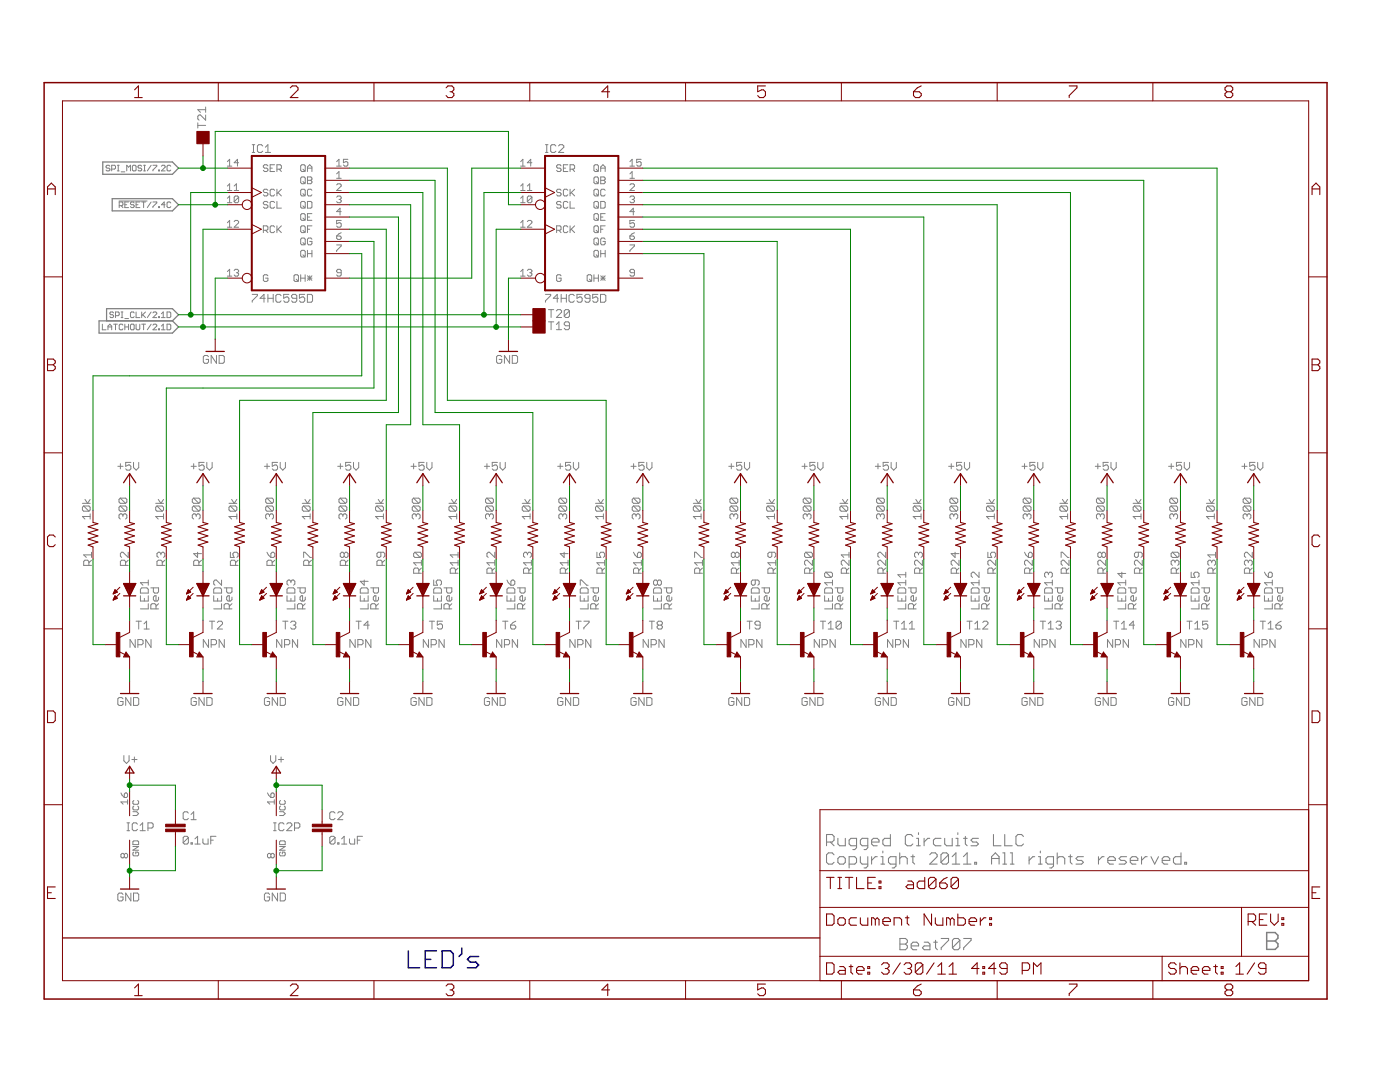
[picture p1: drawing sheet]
<svg xmlns="http://www.w3.org/2000/svg" width="279mm" height="216mm" viewBox="0 0 279 216" stroke-linecap="round" stroke-linejoin="round" font-family="sans-serif">
<g fill="#808080" stroke="#808080" stroke-width=".21">
<path d="M165 166.5v2.3z"/>
<path d="M165 166.5h1.1z"/>
<path d="M166.1 166.5l.4 .4z"/>
<path d="M166.5 166.9v.7z"/>
<path d="M166.5 167.6l-.4 .4z"/>
<path d="M165 168h1.1z"/>
<path d="M165.7 168l.8 .8z"/>
<path d="M167.2 167.3v1.1z"/>
<path d="M167.2 168.4l.4 .4z"/>
<path d="M167.6 168.8h1.1z"/>
<path d="M168.7 167.3v1.5z"/>
<path d="M170.2 169.5h.4z"/>
<path d="M170.9 169.1l-.3 .4z"/>
<path d="M170.9 167.3v1.8z"/>
<path d="M169.8 167.3h1.1z"/>
<path d="M169.8 167.3l-.3 .3z"/>
<path d="M169.5 167.6v.8z"/>
<path d="M169.5 168.4l.3 .4z"/>
<path d="M169.8 168.8h1.1z"/>
<path d="M172.4 169.5h.4z"/>
<path d="M173.2 169.1l-.4 .4z"/>
<path d="M173.2 167.3v1.8z"/>
<path d="M172.1 167.3h1.1z"/>
<path d="M172.1 167.3l-.4 .3z"/>
<path d="M171.7 167.6v.8z"/>
<path d="M171.7 168.4l.4 .4z"/>
<path d="M172.1 168.8h1.1z"/>
<path d="M174.3 168.8h.8z"/>
<path d="M173.9 168.4l.4 .4z"/>
<path d="M173.9 167.6v.8z"/>
<path d="M173.9 167.6l.4-.3z"/>
<path d="M174.3 167.3h.8z"/>
<path d="M175.1 167.3l.3 .3z"/>
<path d="M175.4 167.6v.4z"/>
<path d="M173.9 168h1.5z"/>
<path d="M177.7 166.5v2.3z"/>
<path d="M176.6 168.8h1.1z"/>
<path d="M176.2 168.4l.4 .4z"/>
<path d="M176.2 167.6v.8z"/>
<path d="M176.6 167.3l-.4 .3z"/>
<path d="M176.6 167.3h1.1z"/>
<path d="M181.8 166.5l.4 .4z"/>
<path d="M181.1 166.5h.7z"/>
<path d="M181.1 166.5l-.4 .4z"/>
<path d="M180.7 166.9v1.5z"/>
<path d="M180.7 168.4l.4 .4z"/>
<path d="M181.1 168.8h.7z"/>
<path d="M181.8 168.8l.4-.4z"/>
<path d="M182.9 167.3h.4z"/>
<path d="M183.3 167.3v1.5z"/>
<path d="M182.9 168.8h.8z"/>
<path d="M183.3 166.2v.3z"/>
<path d="M184.4 167.3v1.5z"/>
<path d="M184.4 168l.8-.7z"/>
<path d="M185.2 167.3h.3z"/>
<path d="M186.7 167.3h1.1z"/>
<path d="M186.3 167.6l.4-.3z"/>
<path d="M186.3 167.6v.8z"/>
<path d="M186.3 168.4l.4 .4z"/>
<path d="M186.7 168.8h1.1z"/>
<path d="M188.5 167.3v1.1z"/>
<path d="M188.5 168.4l.4 .4z"/>
<path d="M188.9 168.8h1.1z"/>
<path d="M190 167.3v1.5z"/>
<path d="M190.8 167.3h.4z"/>
<path d="M191.2 167.3v1.5z"/>
<path d="M190.8 168.8h.7z"/>
<path d="M191.2 166.2v.3z"/>
<path d="M192.7 166.9v1.5z"/>
<path d="M192.7 168.4l.3 .4z"/>
<path d="M192.3 167.3h.7z"/>
<path d="M193.8 168.8h1.1z"/>
<path d="M194.9 168.8l.4-.4z"/>
<path d="M194.9 168l.4 .4z"/>
<path d="M194.1 168h.8z"/>
<path d="M193.8 167.6l.3 .4z"/>
<path d="M193.8 167.6l.3-.3z"/>
<path d="M194.1 167.3h1.2z"/>
<path d="M198.3 166.5v2.3z"/>
<path d="M198.3 168.8h1.5z"/>
<path d="M200.5 166.5v2.3z"/>
<path d="M200.5 168.8h1.5z"/>
<path d="M203.9 166.5l.4 .4z"/>
<path d="M203.1 166.5h.8z"/>
<path d="M203.1 166.5l-.3 .4z"/>
<path d="M202.8 166.9v1.5z"/>
<path d="M202.8 168.4l.3 .4z"/>
<path d="M203.1 168.8h.8z"/>
<path d="M203.9 168.8l.4-.4z"/>
<path d="M166.1 170.2l.4 .4z"/>
<path d="M165.3 170.2h.8z"/>
<path d="M165.3 170.2l-.3 .4z"/>
<path d="M165 170.6v1.5z"/>
<path d="M165 172.1l.3 .3z"/>
<path d="M165.3 172.4h.8z"/>
<path d="M166.1 172.4l.4-.3z"/>
<path d="M167.6 172.4h.7z"/>
<path d="M168.3 172.4l.4-.3z"/>
<path d="M168.7 171.3v.8z"/>
<path d="M168.3 170.9l.4 .4z"/>
<path d="M167.6 170.9h.7z"/>
<path d="M167.6 170.9l-.4 .4z"/>
<path d="M167.2 171.3v.8z"/>
<path d="M167.2 172.1l.4 .3z"/>
<path d="M169.5 170.9v2.3z"/>
<path d="M169.5 170.9h1.1z"/>
<path d="M170.6 170.9l.3 .4z"/>
<path d="M170.9 171.3v.8z"/>
<path d="M170.6 172.4l.3-.3z"/>
<path d="M169.5 172.4h1.1z"/>
<path d="M171.7 170.9v1.2z"/>
<path d="M171.7 172.1l.4 .3z"/>
<path d="M172.1 172.4h1.1z"/>
<path d="M173.2 170.9v1.9z"/>
<path d="M173.2 172.8l-.4 .4z"/>
<path d="M172.4 173.2h.4z"/>
<path d="M173.9 170.9v1.5z"/>
<path d="M173.9 171.7l.8-.8z"/>
<path d="M174.7 170.9h.4z"/>
<path d="M175.8 170.9h.4z"/>
<path d="M176.2 170.9v1.5z"/>
<path d="M175.8 172.4h.8z"/>
<path d="M176.2 169.8v.4z"/>
<path d="M178.1 173.2h.3z"/>
<path d="M178.8 172.8l-.4 .4z"/>
<path d="M178.8 170.9v1.9z"/>
<path d="M177.7 170.9h1.1z"/>
<path d="M177.3 171.3l.4-.4z"/>
<path d="M177.3 171.3v.8z"/>
<path d="M177.3 172.1l.4 .3z"/>
<path d="M177.7 172.4h1.1z"/>
<path d="M179.6 170.2v2.2z"/>
<path d="M179.6 171.3l.3-.4z"/>
<path d="M179.9 170.9h.8z"/>
<path d="M180.7 170.9l.4 .4z"/>
<path d="M181.1 171.3v1.1z"/>
<path d="M182.2 170.6v1.5z"/>
<path d="M182.2 172.1l.3 .3z"/>
<path d="M181.8 170.9h.7z"/>
<path d="M185.5 172.4h1.5z"/>
<path d="M185.5 172.4l1.5-1.5z"/>
<path d="M187 170.6v.3z"/>
<path d="M186.7 170.2l.3 .4z"/>
<path d="M185.9 170.2h.8z"/>
<path d="M185.9 170.2l-.4 .4z"/>
<path d="M187.8 170.6v1.5z"/>
<path d="M187.8 170.6l.4-.4z"/>
<path d="M188.2 170.2h.7z"/>
<path d="M188.9 170.2l.4 .4z"/>
<path d="M189.3 170.6v1.5z"/>
<path d="M188.9 172.4l.4-.3z"/>
<path d="M188.2 172.4h.7z"/>
<path d="M187.8 172.1l.4 .3z"/>
<path d="M187.8 172.1l1.5-1.5z"/>
<path d="M190.8 170.2l-.8 .7z"/>
<path d="M190.8 170.2v2.2z"/>
<path d="M190 172.4h1.5z"/>
<path d="M193 170.2l-.7 .7z"/>
<path d="M193 170.2v2.2z"/>
<path d="M192.3 172.4h1.5z"/>
<path d="M194.5 172.1v.3z"/>
<path d="M194.5 172.1h.4z"/>
<path d="M194.9 172.1v.3z"/>
<path d="M194.5 172.4h.4z"/>
<path d="M197.9 170.9v1.5z"/>
<path d="M197.9 170.9l.7-.7z"/>
<path d="M198.6 170.2l.8 .7z"/>
<path d="M199.4 170.9v1.5z"/>
<path d="M197.9 171.3h1.5z"/>
<path d="M200.1 170.2h.4z"/>
<path d="M200.5 170.2v2.2z"/>
<path d="M200.1 172.4h.8z"/>
<path d="M201.6 170.2h.4z"/>
<path d="M202 170.2v2.2z"/>
<path d="M201.6 172.4h.8z"/>
<path d="M205.4 170.9v1.5z"/>
<path d="M205.4 171.7l.7-.8z"/>
<path d="M206.1 170.9h.4z"/>
<path d="M207.2 170.9h.4z"/>
<path d="M207.6 170.9v1.5z"/>
<path d="M207.2 172.4h.8z"/>
<path d="M207.6 169.8v.4z"/>
<path d="M209.5 173.2h.4z"/>
<path d="M210.2 172.8l-.3 .4z"/>
<path d="M210.2 170.9v1.9z"/>
<path d="M209.1 170.9h1.1z"/>
<path d="M208.7 171.3l.4-.4z"/>
<path d="M208.7 171.3v.8z"/>
<path d="M208.7 172.1l.4 .3z"/>
<path d="M209.1 172.4h1.1z"/>
<path d="M211 170.2v2.2z"/>
<path d="M211 171.3l.4-.4z"/>
<path d="M211.4 170.9h.7z"/>
<path d="M212.1 170.9l.4 .4z"/>
<path d="M212.5 171.3v1.1z"/>
<path d="M213.6 170.6v1.5z"/>
<path d="M213.6 172.1l.4 .3z"/>
<path d="M213.2 170.9h.8z"/>
<path d="M214.7 172.4h1.2z"/>
<path d="M215.9 172.4l.3-.3z"/>
<path d="M215.9 171.7l.3 .4z"/>
<path d="M215.1 171.7h.8z"/>
<path d="M214.7 171.3l.4 .4z"/>
<path d="M214.7 171.3l.4-.4z"/>
<path d="M215.1 170.9h1.1z"/>
<path d="M219.2 170.9v1.5z"/>
<path d="M219.2 171.7l.8-.8z"/>
<path d="M220 170.9h.3z"/>
<path d="M221.5 172.4h.7z"/>
<path d="M221.1 172.1l.4 .3z"/>
<path d="M221.1 171.3v.8z"/>
<path d="M221.1 171.3l.4-.4z"/>
<path d="M221.5 170.9h.7z"/>
<path d="M222.2 170.9l.4 .4z"/>
<path d="M222.6 171.3v.4z"/>
<path d="M221.1 171.7h1.5z"/>
<path d="M223.3 172.4h1.2z"/>
<path d="M224.5 172.4l.3-.3z"/>
<path d="M224.5 171.7l.3 .4z"/>
<path d="M223.7 171.7h.8z"/>
<path d="M223.3 171.3l.4 .4z"/>
<path d="M223.3 171.3l.4-.4z"/>
<path d="M223.7 170.9h1.1z"/>
<path d="M226 172.4h.7z"/>
<path d="M225.6 172.1l.4 .3z"/>
<path d="M225.6 171.3v.8z"/>
<path d="M225.6 171.3l.4-.4z"/>
<path d="M226 170.9h.7z"/>
<path d="M226.7 170.9l.4 .4z"/>
<path d="M227.1 171.3v.4z"/>
<path d="M225.6 171.7h1.5z"/>
<path d="M227.8 170.9v1.5z"/>
<path d="M227.8 171.7l.8-.8z"/>
<path d="M228.6 170.9h.3z"/>
<path d="M229.7 170.9l.7 1.5z"/>
<path d="M231.2 170.9l-.8 1.5z"/>
<path d="M232.3 172.4h.8z"/>
<path d="M231.9 172.1l.4 .3z"/>
<path d="M231.9 171.3v.8z"/>
<path d="M231.9 171.3l.4-.4z"/>
<path d="M232.3 170.9h.8z"/>
<path d="M233.1 170.9l.3 .4z"/>
<path d="M233.4 171.3v.4z"/>
<path d="M231.9 171.7h1.5z"/>
<path d="M235.7 170.2v2.2z"/>
<path d="M234.6 172.4h1.1z"/>
<path d="M234.2 172.1l.4 .3z"/>
<path d="M234.2 171.3v.8z"/>
<path d="M234.2 171.3l.4-.4z"/>
<path d="M234.6 170.9h1.1z"/>
<path d="M236.4 172.1v.3z"/>
<path d="M236.4 172.1h.4z"/>
<path d="M236.8 172.1v.3z"/>
<path d="M236.4 172.4h.4z"/>
<path d="M179.6 187.3v2.2z"/>
<path d="M179.6 187.3h1.1z"/>
<path d="M180.7 187.3l.4 .3z"/>
<path d="M181.1 187.6v.4z"/>
<path d="M181.1 188l-.4 .4z"/>
<path d="M180.7 188.4l.4 .3z"/>
<path d="M181.1 188.7v.4z"/>
<path d="M181.1 189.1l-.4 .4z"/>
<path d="M179.6 189.5h1.1z"/>
<path d="M179.6 188.4h1.1z"/>
<path d="M182.2 189.5h.8z"/>
<path d="M181.8 189.1l.4 .4z"/>
<path d="M181.8 188.4v.7z"/>
<path d="M182.2 188l-.4 .4z"/>
<path d="M182.2 188h.8z"/>
<path d="M183 188l.3 .4z"/>
<path d="M183.3 188.4v.3z"/>
<path d="M181.8 188.7h1.5z"/>
<path d="M184.4 188h.8z"/>
<path d="M185.2 188l.4 .4z"/>
<path d="M185.6 188.4v1.1z"/>
<path d="M184.4 189.5h1.2z"/>
<path d="M184.1 189.1l.3 .4z"/>
<path d="M184.4 188.7l-.3 .4z"/>
<path d="M184.4 188.7h1.2z"/>
<path d="M186.7 187.6v1.5z"/>
<path d="M186.7 189.1l.4 .4z"/>
<path d="M186.3 188h.8z"/>
<path d="M187.8 187.3h1.5z"/>
<path d="M189.3 187.3v.3z"/>
<path d="M189.3 187.6l-1.5 1.5z"/>
<path d="M187.8 189.1v.4z"/>
<path d="M190.1 187.6v1.5z"/>
<path d="M190.4 187.3l-.3 .3z"/>
<path d="M190.4 187.3h.8z"/>
<path d="M191.2 187.3l.4 .3z"/>
<path d="M191.6 187.6v1.5z"/>
<path d="M191.6 189.1l-.4 .4z"/>
<path d="M190.4 189.5h.8z"/>
<path d="M190.1 189.1l.3 .4z"/>
<path d="M191.6 187.6l-1.5 1.5z"/>
<path d="M192.3 187.3h1.5z"/>
<path d="M193.8 187.3v.3z"/>
<path d="M193.8 187.6l-1.5 1.5z"/>
<path d="M192.3 189.1v.4z"/>
</g>
<g fill="#808080" stroke="#808080" stroke-width=".3">
<path d="M252.8 186.1v3.3z"/>
<path d="M252.8 186.1h1.7z"/>
<path d="M254.5 186.1l.5 .5z"/>
<path d="M255 186.6v.6z"/>
<path d="M255 187.2l-.5 .6z"/>
<path d="M254.5 187.8l.5 .5z"/>
<path d="M255 188.3v.6z"/>
<path d="M255 188.9l-.5 .5z"/>
<path d="M252.8 189.4h1.7z"/>
<path d="M252.8 187.8h1.7z"/>
</g>
<g fill="#808080" stroke="#808080" stroke-width=".2">
<path d="M30.1 121.5h1.5z"/>
<path d="M30.1 120.7v.8z"/>
<path d="M30.1 120.7l.3-.2z"/>
<path d="M30.4 120.5h.5z"/>
<path d="M30.9 120.5l.2 .2z"/>
<path d="M31.1 120.7v.8z"/>
<path d="M31.1 121l.5-.5z"/>
<path d="M31.6 119.1v.6z"/>
<path d="M31.6 119.7l-.2 .2z"/>
<path d="M30.9 119.9h.5z"/>
<path d="M30.6 119.7l.3 .2z"/>
<path d="M30.6 119.1v.6z"/>
<path d="M30.6 119.1l.3-.2z"/>
<path d="M30.9 118.9h.2z"/>
<path d="M31.1 118.9v1z"/>
<path d="M30.1 117.3h1.5z"/>
<path d="M31.6 117.3v.8z"/>
<path d="M31.6 118.1l-.2 .2z"/>
<path d="M30.9 118.3h.5z"/>
<path d="M30.6 118.1l.3 .2z"/>
<path d="M30.6 117.3v.8z"/>
<path d="M50.3 58.7h1.1z"/>
<path d="M51.4 58.7v.3z"/>
<path d="M51.4 59l-1.1 1z"/>
<path d="M50.3 60v.3z"/>
<path d="M52.7 58.7v1.6z"/>
<path d="M51.9 59.5l.8-.8z"/>
<path d="M51.9 59.5h1z"/>
<path d="M53.5 58.7v1.6z"/>
<path d="M53.5 59.5h1z"/>
<path d="M54.5 58.7v1.6z"/>
<path d="M55.8 58.7l.3 .3z"/>
<path d="M55.3 58.7h.5z"/>
<path d="M55.3 58.7l-.2 .3z"/>
<path d="M55.1 59v1z"/>
<path d="M55.1 60l.2 .3z"/>
<path d="M55.3 60.3h.5z"/>
<path d="M56.1 60l-.3 .3z"/>
<path d="M56.6 58.7h1.1z"/>
<path d="M56.6 58.7v.8z"/>
<path d="M56.6 59.5l.5-.3z"/>
<path d="M57.1 59.2h.3z"/>
<path d="M57.4 59.2l.3 .3z"/>
<path d="M57.7 59.5v.5z"/>
<path d="M57.7 60l-.3 .3z"/>
<path d="M56.9 60.3h.5z"/>
<path d="M56.6 60l.3 .3z"/>
<path d="M58.2 60l.2 .3z"/>
<path d="M58.4 60.3h.6z"/>
<path d="M59.2 60l-.2 .3z"/>
<path d="M59.2 59v1z"/>
<path d="M59 58.7l.2 .3z"/>
<path d="M58.4 58.7h.6z"/>
<path d="M58.4 58.7l-.2 .3z"/>
<path d="M58.2 59v.2z"/>
<path d="M58.2 59.2l.2 .3z"/>
<path d="M58.4 59.5h.8z"/>
<path d="M59.8 58.7h1z"/>
<path d="M59.8 58.7v.8z"/>
<path d="M59.8 59.5l.5-.3z"/>
<path d="M60.3 59.2h.2z"/>
<path d="M60.5 59.2l.3 .3z"/>
<path d="M60.8 59.5v.5z"/>
<path d="M60.8 60l-.3 .3z"/>
<path d="M60 60.3h.5z"/>
<path d="M59.8 60l.2 .3z"/>
<path d="M61.3 58.7v1.6z"/>
<path d="M61.3 60.3h.8z"/>
<path d="M62.4 60l-.3 .3z"/>
<path d="M62.4 59v1z"/>
<path d="M62.1 58.7l.3 .3z"/>
<path d="M61.3 58.7h.8z"/>
<path d="M108.9 58.7h1z"/>
<path d="M109.9 58.7v.3z"/>
<path d="M109.9 59l-1 1z"/>
<path d="M108.9 60v.3z"/>
<path d="M111.2 58.7v1.6z"/>
<path d="M111.2 58.7l-.8 .8z"/>
<path d="M110.4 59.5h1.1z"/>
<path d="M112 58.7v1.6z"/>
<path d="M112 59.5h1z"/>
<path d="M113 58.7v1.6z"/>
<path d="M114.3 58.7l.3 .3z"/>
<path d="M113.8 58.7h.5z"/>
<path d="M113.6 59l.2-.3z"/>
<path d="M113.6 59v1z"/>
<path d="M113.6 60l.2 .3z"/>
<path d="M113.8 60.3h.5z"/>
<path d="M114.3 60.3l.3-.3z"/>
<path d="M115.1 58.7h1.1z"/>
<path d="M115.1 58.7v.8z"/>
<path d="M115.1 59.5l.6-.3z"/>
<path d="M115.7 59.2h.2z"/>
<path d="M115.9 59.2l.3 .3z"/>
<path d="M116.2 59.5v.5z"/>
<path d="M116.2 60l-.3 .3z"/>
<path d="M115.4 60.3h.5z"/>
<path d="M115.1 60l.3 .3z"/>
<path d="M116.7 60l.3 .3z"/>
<path d="M117 60.3h.5z"/>
<path d="M117.8 60l-.3 .3z"/>
<path d="M117.8 59v1z"/>
<path d="M117.5 58.7l.3 .3z"/>
<path d="M117 58.7h.5z"/>
<path d="M117 58.7l-.3 .3z"/>
<path d="M116.7 59v.2z"/>
<path d="M116.7 59.2l.3 .3z"/>
<path d="M117 59.5h.8z"/>
<path d="M118.3 58.7h1z"/>
<path d="M118.3 58.7v.8z"/>
<path d="M118.3 59.5l.5-.3z"/>
<path d="M118.8 59.2h.3z"/>
<path d="M119.1 59.2l.2 .3z"/>
<path d="M119.3 59.5v.5z"/>
<path d="M119.3 60l-.2 .3z"/>
<path d="M118.5 60.3h.6z"/>
<path d="M118.3 60l.2 .3z"/>
<path d="M119.8 58.7v1.6z"/>
<path d="M119.8 60.3h.8z"/>
<path d="M120.6 60.3l.3-.3z"/>
<path d="M120.9 59v1z"/>
<path d="M120.6 58.7l.3 .3z"/>
<path d="M119.8 58.7h.8z"/>
<path d="M41.4 70.9l.2 .3z"/>
<path d="M40.8 70.9h.6z"/>
<path d="M40.8 70.9l-.2 .3z"/>
<path d="M40.6 71.2v1z"/>
<path d="M40.6 72.2l.2 .3z"/>
<path d="M40.8 72.5h.6z"/>
<path d="M41.6 72.2l-.2 .3z"/>
<path d="M41.6 71.7v.5z"/>
<path d="M41.1 71.7h.5z"/>
<path d="M42.1 70.9v1.6z"/>
<path d="M42.1 70.9l1.1 1.6z"/>
<path d="M43.2 70.9v1.6z"/>
<path d="M43.7 70.9v1.6z"/>
<path d="M43.7 72.5h.8z"/>
<path d="M44.5 72.5l.3-.3z"/>
<path d="M44.8 71.2v1z"/>
<path d="M44.5 70.9l.3 .3z"/>
<path d="M43.7 70.9h.8z"/>
<path d="M99.9 70.9l.2 .3z"/>
<path d="M99.4 70.9h.5z"/>
<path d="M99.4 70.9l-.3 .3z"/>
<path d="M99.1 71.2v1z"/>
<path d="M99.1 72.2l.3 .3z"/>
<path d="M99.4 72.5h.5z"/>
<path d="M100.1 72.2l-.2 .3z"/>
<path d="M100.1 71.7v.5z"/>
<path d="M99.6 71.7h.5z"/>
<path d="M100.7 70.9v1.6z"/>
<path d="M100.7 70.9l1 1.6z"/>
<path d="M101.7 70.9v1.6z"/>
<path d="M102.2 70.9v1.6z"/>
<path d="M102.2 72.5h.8z"/>
<path d="M103 72.5l.3-.3z"/>
<path d="M103.3 71.2v1z"/>
<path d="M103 70.9l.3 .3z"/>
<path d="M102.2 70.9h.8z"/>
<path d="M26 127.6v1.6z"/>
<path d="M26 127.6l1 1.6z"/>
<path d="M27 127.6v1.6z"/>
<path d="M27.5 127.6v1.6z"/>
<path d="M27.5 127.6h.8z"/>
<path d="M28.3 127.6l.3 .3z"/>
<path d="M28.6 127.9v.5z"/>
<path d="M28.3 128.7l.3-.3z"/>
<path d="M27.5 128.7h.8z"/>
<path d="M29.1 127.6v1.6z"/>
<path d="M29.1 127.6l1 1.6z"/>
<path d="M30.1 127.6v1.6z"/>
<path d="M23.7 103.3l.3 .3z"/>
<path d="M23.7 102.8v.5z"/>
<path d="M24 102.5l-.3 .3z"/>
<path d="M24 102.5h.3z"/>
<path d="M24.3 102.5l.2 .3z"/>
<path d="M24.5 102.8v.3z"/>
<path d="M24.8 102.5l-.3 .3z"/>
<path d="M24.8 102.5h.3z"/>
<path d="M25.1 102.5l.2 .3z"/>
<path d="M25.3 102.8v.5z"/>
<path d="M25.3 103.3l-.2 .3z"/>
<path d="M24 102h1.1z"/>
<path d="M23.7 101.7l.3 .3z"/>
<path d="M23.7 101.2v.5z"/>
<path d="M23.7 101.2l.3-.2z"/>
<path d="M24 101h1.1z"/>
<path d="M25.1 101l.2 .2z"/>
<path d="M25.3 101.2v.5z"/>
<path d="M25.3 101.7l-.2 .3z"/>
<path d="M24 101l1.1 1z"/>
<path d="M24 100.4h1.1z"/>
<path d="M23.7 100.2l.3 .2z"/>
<path d="M23.7 99.7v.5z"/>
<path d="M23.7 99.7l.3-.3z"/>
<path d="M24 99.4h1.1z"/>
<path d="M25.1 99.4l.2 .3z"/>
<path d="M25.3 99.7v.5z"/>
<path d="M25.3 100.2l-.2 .2z"/>
<path d="M24 99.4l1.1 1z"/>
<path d="M23.5 93h1.1z"/>
<path d="M24 92.5v1.1z"/>
<path d="M25.1 92.3h1z"/>
<path d="M25.1 92.3v.7z"/>
<path d="M25.1 93l.5-.2z"/>
<path d="M25.6 92.8h.3z"/>
<path d="M25.9 92.8l.2 .2z"/>
<path d="M26.1 93v.6z"/>
<path d="M26.1 93.6l-.2 .2z"/>
<path d="M25.3 93.8h.6z"/>
<path d="M25.1 93.6l.2 .2z"/>
<path d="M26.6 92.3v1z"/>
<path d="M26.6 93.3l.6 .5z"/>
<path d="M27.2 93.8l.5-.5z"/>
<path d="M27.7 92.3v1z"/>
<path d="M24.3 139.2l.3 .2z"/>
<path d="M23.8 139.2h.5z"/>
<path d="M23.5 139.4l.3-.2z"/>
<path d="M23.5 139.4v1.1z"/>
<path d="M23.5 140.5l.3 .3z"/>
<path d="M23.8 140.8h.5z"/>
<path d="M24.3 140.8l.3-.3z"/>
<path d="M24.6 140v.5z"/>
<path d="M24 140h.6z"/>
<path d="M25.1 139.2v1.6z"/>
<path d="M25.1 139.2l1 1.6z"/>
<path d="M26.1 139.2v1.6z"/>
<path d="M26.6 139.2v1.6z"/>
<path d="M26.6 140.8h.8z"/>
<path d="M27.4 140.8l.3-.3z"/>
<path d="M27.7 139.4v1.1z"/>
<path d="M27.4 139.2l.3 .2z"/>
<path d="M26.6 139.2h.8z"/>
<path d="M44.7 121.5h1.6z"/>
<path d="M44.7 120.7v.8z"/>
<path d="M44.7 120.7l.3-.2z"/>
<path d="M45 120.5h.5z"/>
<path d="M45.5 120.5l.3 .2z"/>
<path d="M45.8 120.7v.8z"/>
<path d="M45.8 121l.5-.5z"/>
<path d="M46.3 119.1v.6z"/>
<path d="M46.3 119.7l-.3 .2z"/>
<path d="M45.5 119.9h.5z"/>
<path d="M45.2 119.7l.3 .2z"/>
<path d="M45.2 119.1v.6z"/>
<path d="M45.2 119.1l.3-.2z"/>
<path d="M45.5 118.9h.3z"/>
<path d="M45.8 118.9v1z"/>
<path d="M44.7 117.3h1.6z"/>
<path d="M46.3 117.3v.8z"/>
<path d="M46 118.3l.3-.2z"/>
<path d="M45.5 118.3h.5z"/>
<path d="M45.2 118.1l.3 .2z"/>
<path d="M45.2 117.3v.8z"/>
<path d="M40.6 127.6v1.6z"/>
<path d="M40.6 127.6l1 1.6z"/>
<path d="M41.6 127.6v1.6z"/>
<path d="M42.1 127.6v1.6z"/>
<path d="M42.1 127.6h.8z"/>
<path d="M42.9 127.6l.3 .3z"/>
<path d="M43.2 127.9v.5z"/>
<path d="M42.9 128.7l.3-.3z"/>
<path d="M42.1 128.7h.8z"/>
<path d="M43.7 127.6v1.6z"/>
<path d="M43.7 127.6l1.1 1.6z"/>
<path d="M44.8 127.6v1.6z"/>
<path d="M38.1 93h1.1z"/>
<path d="M38.7 92.5v1.1z"/>
<path d="M39.7 92.3h1z"/>
<path d="M39.7 92.3v.7z"/>
<path d="M39.7 93l.5-.2z"/>
<path d="M40.2 92.8h.3z"/>
<path d="M40.5 92.8l.2 .2z"/>
<path d="M40.7 93v.6z"/>
<path d="M40.7 93.6l-.2 .2z"/>
<path d="M40 93.8h.5z"/>
<path d="M39.7 93.6l.3 .2z"/>
<path d="M41.3 92.3v1z"/>
<path d="M41.3 93.3l.5 .5z"/>
<path d="M41.8 93.8l.5-.5z"/>
<path d="M42.3 92.3v1z"/>
<path d="M38.9 139.2l.3 .2z"/>
<path d="M38.4 139.2h.5z"/>
<path d="M38.1 139.4l.3-.2z"/>
<path d="M38.1 139.4v1.1z"/>
<path d="M38.1 140.5l.3 .3z"/>
<path d="M38.4 140.8h.5z"/>
<path d="M38.9 140.8l.3-.3z"/>
<path d="M39.2 140v.5z"/>
<path d="M38.7 140h.5z"/>
<path d="M39.7 139.2v1.6z"/>
<path d="M39.7 139.2l1 1.6z"/>
<path d="M40.7 139.2v1.6z"/>
<path d="M41.3 139.2v1.6z"/>
<path d="M41.3 140.8h.8z"/>
<path d="M42.1 140.8l.2-.3z"/>
<path d="M42.3 139.4v1.1z"/>
<path d="M42.1 139.2l.2 .2z"/>
<path d="M41.3 139.2h.8z"/>
<path d="M16.4 103.1l.6 .5z"/>
<path d="M16.4 103.1h1.6z"/>
<path d="M18 102.5v1.1z"/>
<path d="M16.7 102h1z"/>
<path d="M16.4 101.7l.3 .3z"/>
<path d="M16.4 101.2v.5z"/>
<path d="M16.4 101.2l.3-.2z"/>
<path d="M16.7 101h1z"/>
<path d="M17.7 101l.3 .2z"/>
<path d="M18 101.2v.5z"/>
<path d="M18 101.7l-.3 .3z"/>
<path d="M16.7 101l1 1z"/>
<path d="M16.4 100.4h1.6z"/>
<path d="M18 99.7l-.5 .7z"/>
<path d="M17 99.7l.5 .7z"/>
<path d="M38.4 103.3l.3 .3z"/>
<path d="M38.4 102.8v.5z"/>
<path d="M38.4 102.8l.3-.3z"/>
<path d="M38.7 102.5h.2z"/>
<path d="M38.9 102.5l.3 .3z"/>
<path d="M39.2 102.8v.3z"/>
<path d="M39.2 102.8l.2-.3z"/>
<path d="M39.4 102.5h.3z"/>
<path d="M39.7 102.5l.2 .3z"/>
<path d="M39.9 102.8v.5z"/>
<path d="M39.9 103.3l-.2 .3z"/>
<path d="M38.7 102h1z"/>
<path d="M38.4 101.7l.3 .3z"/>
<path d="M38.4 101.2v.5z"/>
<path d="M38.4 101.2l.3-.2z"/>
<path d="M38.7 101h1z"/>
<path d="M39.7 101l.2 .2z"/>
<path d="M39.9 101.2v.5z"/>
<path d="M39.9 101.7l-.2 .3z"/>
<path d="M38.7 101l1 1z"/>
<path d="M38.7 100.4h1z"/>
<path d="M38.4 100.2l.3 .2z"/>
<path d="M38.4 99.7v.5z"/>
<path d="M38.4 99.7l.3-.3z"/>
<path d="M38.7 99.4h1z"/>
<path d="M39.7 99.4l.2 .3z"/>
<path d="M39.9 99.7v.5z"/>
<path d="M39.9 100.2l-.2 .2z"/>
<path d="M38.7 99.4l1 1z"/>
<path d="M31.1 103.1l.5 .5z"/>
<path d="M31.1 103.1h1.5z"/>
<path d="M32.6 102.5v1.1z"/>
<path d="M31.3 102h1.1z"/>
<path d="M31.1 101.7l.2 .3z"/>
<path d="M31.1 101.2v.5z"/>
<path d="M31.1 101.2l.2-.2z"/>
<path d="M31.3 101h1.1z"/>
<path d="M32.4 101l.2 .2z"/>
<path d="M32.6 101.2v.5z"/>
<path d="M32.4 102l.2-.3z"/>
<path d="M31.3 101l1.1 1z"/>
<path d="M31.1 100.4h1.5z"/>
<path d="M32.6 99.7l-.5 .7z"/>
<path d="M31.6 99.7l.5 .7z"/>
<path d="M59.4 121.5h1.5z"/>
<path d="M59.4 120.7v.8z"/>
<path d="M59.4 120.7l.2-.2z"/>
<path d="M59.6 120.5h.5z"/>
<path d="M60.1 120.5l.3 .2z"/>
<path d="M60.4 120.7v.8z"/>
<path d="M60.4 121l.5-.5z"/>
<path d="M60.9 119.1v.6z"/>
<path d="M60.9 119.7l-.2 .2z"/>
<path d="M60.1 119.9h.6z"/>
<path d="M59.9 119.7l.2 .2z"/>
<path d="M59.9 119.1v.6z"/>
<path d="M60.1 118.9l-.2 .2z"/>
<path d="M60.1 118.9h.3z"/>
<path d="M60.4 118.9v1z"/>
<path d="M59.4 117.3h1.5z"/>
<path d="M60.9 117.3v.8z"/>
<path d="M60.9 118.1l-.2 .2z"/>
<path d="M60.1 118.3h.6z"/>
<path d="M59.9 118.1l.2 .2z"/>
<path d="M59.9 117.3v.8z"/>
<path d="M55.2 127.6v1.6z"/>
<path d="M55.2 127.6l1 1.6z"/>
<path d="M56.2 127.6v1.6z"/>
<path d="M56.8 127.6v1.6z"/>
<path d="M56.8 127.6h.8z"/>
<path d="M57.6 127.6l.2 .3z"/>
<path d="M57.8 127.9v.5z"/>
<path d="M57.6 128.7l.2-.3z"/>
<path d="M56.8 128.7h.8z"/>
<path d="M58.4 127.6v1.6z"/>
<path d="M58.4 127.6l1 1.6z"/>
<path d="M59.4 127.6v1.6z"/>
<path d="M52.8 93h1z"/>
<path d="M53.3 92.5v1.1z"/>
<path d="M54.3 92.3h1.1z"/>
<path d="M54.3 92.3v.7z"/>
<path d="M54.3 93l.6-.2z"/>
<path d="M54.9 92.8h.2z"/>
<path d="M55.1 92.8l.3 .2z"/>
<path d="M55.4 93v.6z"/>
<path d="M55.1 93.8l.3-.2z"/>
<path d="M54.6 93.8h.5z"/>
<path d="M54.3 93.6l.3 .2z"/>
<path d="M55.9 92.3v1z"/>
<path d="M55.9 93.3l.5 .5z"/>
<path d="M56.4 93.8l.6-.5z"/>
<path d="M57 92.3v1z"/>
<path d="M53.6 139.2l.2 .2z"/>
<path d="M53 139.2h.6z"/>
<path d="M52.8 139.4l.2-.2z"/>
<path d="M52.8 139.4v1.1z"/>
<path d="M52.8 140.5l.2 .3z"/>
<path d="M53 140.8h.6z"/>
<path d="M53.6 140.8l.2-.3z"/>
<path d="M53.8 140v.5z"/>
<path d="M53.3 140h.5z"/>
<path d="M54.3 139.2v1.6z"/>
<path d="M54.3 139.2l1.1 1.6z"/>
<path d="M55.4 139.2v1.6z"/>
<path d="M55.9 139.2v1.6z"/>
<path d="M55.9 140.8h.8z"/>
<path d="M56.7 140.8l.3-.3z"/>
<path d="M57 139.4v1.1z"/>
<path d="M56.7 139.2l.3 .2z"/>
<path d="M55.9 139.2h.8z"/>
<path d="M53 103.3l.3 .3z"/>
<path d="M53 102.8v.5z"/>
<path d="M53.3 102.5l-.3 .3z"/>
<path d="M53.3 102.5h.2z"/>
<path d="M53.5 102.5l.3 .3z"/>
<path d="M53.8 102.8v.3z"/>
<path d="M53.8 102.8l.3-.3z"/>
<path d="M54.1 102.5h.2z"/>
<path d="M54.3 102.5l.3 .3z"/>
<path d="M54.6 102.8v.5z"/>
<path d="M54.6 103.3l-.3 .3z"/>
<path d="M53.3 102h1z"/>
<path d="M53 101.7l.3 .3z"/>
<path d="M53 101.2v.5z"/>
<path d="M53 101.2l.3-.2z"/>
<path d="M53.3 101h1z"/>
<path d="M54.3 101l.3 .2z"/>
<path d="M54.6 101.2v.5z"/>
<path d="M54.3 102l.3-.3z"/>
<path d="M53.3 101l1 1z"/>
<path d="M53.3 100.4h1z"/>
<path d="M53 100.2l.3 .2z"/>
<path d="M53 99.7v.5z"/>
<path d="M53 99.7l.3-.3z"/>
<path d="M53.3 99.4h1z"/>
<path d="M54.3 99.4l.3 .3z"/>
<path d="M54.6 99.7v.5z"/>
<path d="M54.6 100.2l-.3 .2z"/>
<path d="M53.3 99.4l1 1z"/>
<path d="M45.7 103.1l.5 .5z"/>
<path d="M45.7 103.1h1.6z"/>
<path d="M47.3 102.5v1.1z"/>
<path d="M46 102h1z"/>
<path d="M45.7 101.7l.3 .3z"/>
<path d="M45.7 101.2v.5z"/>
<path d="M45.7 101.2l.3-.2z"/>
<path d="M46 101h1z"/>
<path d="M47 101l.3 .2z"/>
<path d="M47.3 101.2v.5z"/>
<path d="M47 102l.3-.3z"/>
<path d="M46 101l1 1z"/>
<path d="M45.7 100.4h1.6z"/>
<path d="M47.3 99.7l-.6 .7z"/>
<path d="M46.2 99.7l.5 .7z"/>
<path d="M74 121.5h1.5z"/>
<path d="M74 120.7v.8z"/>
<path d="M74 120.7l.3-.2z"/>
<path d="M74.3 120.5h.5z"/>
<path d="M74.8 120.5l.2 .2z"/>
<path d="M75 120.7v.8z"/>
<path d="M75 121l.5-.5z"/>
<path d="M75.5 119.1v.6z"/>
<path d="M75.5 119.7l-.2 .2z"/>
<path d="M74.8 119.9h.5z"/>
<path d="M74.5 119.7l.3 .2z"/>
<path d="M74.5 119.1v.6z"/>
<path d="M74.8 118.9l-.3 .2z"/>
<path d="M74.8 118.9h.2z"/>
<path d="M75 118.9v1z"/>
<path d="M74 117.3h1.5z"/>
<path d="M75.5 117.3v.8z"/>
<path d="M75.5 118.1l-.2 .2z"/>
<path d="M74.8 118.3h.5z"/>
<path d="M74.5 118.1l.3 .2z"/>
<path d="M74.5 117.3v.8z"/>
<path d="M69.8 127.6v1.6z"/>
<path d="M69.8 127.6l1.1 1.6z"/>
<path d="M70.9 127.6v1.6z"/>
<path d="M71.4 127.6v1.6z"/>
<path d="M71.4 127.6h.8z"/>
<path d="M72.2 127.6l.3 .3z"/>
<path d="M72.5 127.9v.5z"/>
<path d="M72.2 128.7l.3-.3z"/>
<path d="M71.4 128.7h.8z"/>
<path d="M73 127.6v1.6z"/>
<path d="M73 127.6l1 1.6z"/>
<path d="M74 127.6v1.6z"/>
<path d="M67.4 93h1z"/>
<path d="M67.9 92.5v1.1z"/>
<path d="M69 92.3h1z"/>
<path d="M69 92.3v.7z"/>
<path d="M69 93l.5-.2z"/>
<path d="M69.5 92.8h.2z"/>
<path d="M69.7 92.8l.3 .2z"/>
<path d="M70 93v.6z"/>
<path d="M69.7 93.8l.3-.2z"/>
<path d="M69.2 93.8h.5z"/>
<path d="M69 93.6l.2 .2z"/>
<path d="M70.5 92.3v1z"/>
<path d="M70.5 93.3l.6 .5z"/>
<path d="M71.1 93.8l.5-.5z"/>
<path d="M71.6 92.3v1z"/>
<path d="M68.2 139.2l.2 .2z"/>
<path d="M67.7 139.2h.5z"/>
<path d="M67.4 139.4l.3-.2z"/>
<path d="M67.4 139.4v1.1z"/>
<path d="M67.4 140.5l.3 .3z"/>
<path d="M67.7 140.8h.5z"/>
<path d="M68.2 140.8l.2-.3z"/>
<path d="M68.4 140v.5z"/>
<path d="M67.9 140h.5z"/>
<path d="M69 139.2v1.6z"/>
<path d="M69 139.2l1 1.6z"/>
<path d="M70 139.2v1.6z"/>
<path d="M70.5 139.2v1.6z"/>
<path d="M70.5 140.8h.8z"/>
<path d="M71.3 140.8l.3-.3z"/>
<path d="M71.6 139.4v1.1z"/>
<path d="M71.3 139.2l.3 .2z"/>
<path d="M70.5 139.2h.8z"/>
<path d="M67.6 103.3l.3 .3z"/>
<path d="M67.6 102.8v.5z"/>
<path d="M67.9 102.5l-.3 .3z"/>
<path d="M67.9 102.5h.3z"/>
<path d="M68.2 102.5l.2 .3z"/>
<path d="M68.4 102.8v.3z"/>
<path d="M68.4 102.8l.3-.3z"/>
<path d="M68.7 102.5h.2z"/>
<path d="M68.9 102.5l.3 .3z"/>
<path d="M69.2 102.8v.5z"/>
<path d="M68.9 103.6l.3-.3z"/>
<path d="M67.9 102h1z"/>
<path d="M67.6 101.7l.3 .3z"/>
<path d="M67.6 101.2v.5z"/>
<path d="M67.6 101.2l.3-.2z"/>
<path d="M67.9 101h1z"/>
<path d="M68.9 101l.3 .2z"/>
<path d="M69.2 101.2v.5z"/>
<path d="M68.9 102l.3-.3z"/>
<path d="M67.9 101l1 1z"/>
<path d="M67.9 100.4h1z"/>
<path d="M67.6 100.2l.3 .2z"/>
<path d="M67.6 99.7v.5z"/>
<path d="M67.6 99.7l.3-.3z"/>
<path d="M67.9 99.4h1z"/>
<path d="M68.9 99.4l.3 .3z"/>
<path d="M69.2 99.7v.5z"/>
<path d="M68.9 100.4l.3-.2z"/>
<path d="M67.9 99.4l1 1z"/>
<path d="M60.3 103.1l.6 .5z"/>
<path d="M60.3 103.1h1.6z"/>
<path d="M61.9 102.5v1.1z"/>
<path d="M60.6 102h1z"/>
<path d="M60.3 101.7l.3 .3z"/>
<path d="M60.3 101.2v.5z"/>
<path d="M60.3 101.2l.3-.2z"/>
<path d="M60.6 101h1z"/>
<path d="M61.6 101l.3 .2z"/>
<path d="M61.9 101.2v.5z"/>
<path d="M61.9 101.7l-.3 .3z"/>
<path d="M60.6 101l1 1z"/>
<path d="M60.3 100.4h1.6z"/>
<path d="M61.9 99.7l-.5 .7z"/>
<path d="M60.9 99.7l.5 .7z"/>
<path d="M88.6 121.5h1.6z"/>
<path d="M88.6 120.7v.8z"/>
<path d="M88.6 120.7l.3-.2z"/>
<path d="M88.9 120.5h.5z"/>
<path d="M89.4 120.5l.3 .2z"/>
<path d="M89.7 120.7v.8z"/>
<path d="M89.7 121l.5-.5z"/>
<path d="M90.2 119.1v.6z"/>
<path d="M90.2 119.7l-.3 .2z"/>
<path d="M89.4 119.9h.5z"/>
<path d="M89.1 119.7l.3 .2z"/>
<path d="M89.1 119.1v.6z"/>
<path d="M89.4 118.9l-.3 .2z"/>
<path d="M89.4 118.9h.3z"/>
<path d="M89.7 118.9v1z"/>
<path d="M88.6 117.3h1.6z"/>
<path d="M90.2 117.3v.8z"/>
<path d="M90.2 118.1l-.3 .2z"/>
<path d="M89.4 118.3h.5z"/>
<path d="M89.1 118.1l.3 .2z"/>
<path d="M89.1 117.3v.8z"/>
<path d="M84.5 127.6v1.6z"/>
<path d="M84.5 127.6l1 1.6z"/>
<path d="M85.5 127.6v1.6z"/>
<path d="M86 127.6v1.6z"/>
<path d="M86 127.6h.8z"/>
<path d="M86.8 127.6l.3 .3z"/>
<path d="M87.1 127.9v.5z"/>
<path d="M86.8 128.7l.3-.3z"/>
<path d="M86 128.7h.8z"/>
<path d="M87.6 127.6v1.6z"/>
<path d="M87.6 127.6l1 1.6z"/>
<path d="M88.6 127.6v1.6z"/>
<path d="M82 93h1.1z"/>
<path d="M82.5 92.5v1.1z"/>
<path d="M83.6 92.3h1z"/>
<path d="M83.6 92.3v.7z"/>
<path d="M83.6 93l.5-.2z"/>
<path d="M84.1 92.8h.3z"/>
<path d="M84.4 92.8l.2 .2z"/>
<path d="M84.6 93v.6z"/>
<path d="M84.6 93.6l-.2 .2z"/>
<path d="M83.9 93.8h.5z"/>
<path d="M83.6 93.6l.3 .2z"/>
<path d="M85.2 92.3v1z"/>
<path d="M85.2 93.3l.5 .5z"/>
<path d="M85.7 93.8l.5-.5z"/>
<path d="M86.2 92.3v1z"/>
<path d="M82.8 139.2l.3 .2z"/>
<path d="M82.3 139.2h.5z"/>
<path d="M82 139.4l.3-.2z"/>
<path d="M82 139.4v1.1z"/>
<path d="M82 140.5l.3 .3z"/>
<path d="M82.3 140.8h.5z"/>
<path d="M82.8 140.8l.3-.3z"/>
<path d="M83.1 140v.5z"/>
<path d="M82.5 140h.6z"/>
<path d="M83.6 139.2v1.6z"/>
<path d="M83.6 139.2l1 1.6z"/>
<path d="M84.6 139.2v1.6z"/>
<path d="M85.2 139.2v1.6z"/>
<path d="M85.2 140.8h.8z"/>
<path d="M86 140.8l.2-.3z"/>
<path d="M86.2 139.4v1.1z"/>
<path d="M86 139.2l.2 .2z"/>
<path d="M85.2 139.2h.8z"/>
<path d="M82.3 103.3l.2 .3z"/>
<path d="M82.3 102.8v.5z"/>
<path d="M82.5 102.5l-.2 .3z"/>
<path d="M82.5 102.5h.3z"/>
<path d="M82.8 102.5l.3 .3z"/>
<path d="M83.1 102.8v.3z"/>
<path d="M83.1 102.8l.2-.3z"/>
<path d="M83.3 102.5h.3z"/>
<path d="M83.6 102.5l.2 .3z"/>
<path d="M83.8 102.8v.5z"/>
<path d="M83.6 103.6l.2-.3z"/>
<path d="M82.5 102h1.1z"/>
<path d="M82.3 101.7l.2 .3z"/>
<path d="M82.3 101.2v.5z"/>
<path d="M82.3 101.2l.2-.2z"/>
<path d="M82.5 101h1.1z"/>
<path d="M83.6 101l.2 .2z"/>
<path d="M83.8 101.2v.5z"/>
<path d="M83.6 102l.2-.3z"/>
<path d="M82.5 101l1.1 1z"/>
<path d="M82.5 100.4h1.1z"/>
<path d="M82.3 100.2l.2 .2z"/>
<path d="M82.3 99.7v.5z"/>
<path d="M82.3 99.7l.2-.3z"/>
<path d="M82.5 99.4h1.1z"/>
<path d="M83.6 99.4l.2 .3z"/>
<path d="M83.8 99.7v.5z"/>
<path d="M83.8 100.2l-.2 .2z"/>
<path d="M82.5 99.4l1.1 1z"/>
<path d="M75 103.1l.5 .5z"/>
<path d="M75 103.1h1.5z"/>
<path d="M76.5 102.5v1.1z"/>
<path d="M75.2 102h1.1z"/>
<path d="M75 101.7l.2 .3z"/>
<path d="M75 101.2v.5z"/>
<path d="M75 101.2l.2-.2z"/>
<path d="M75.2 101h1.1z"/>
<path d="M76.3 101l.2 .2z"/>
<path d="M76.5 101.2v.5z"/>
<path d="M76.5 101.7l-.2 .3z"/>
<path d="M75.2 101l1.1 1z"/>
<path d="M75 100.4h1.5z"/>
<path d="M76.5 99.7l-.5 .7z"/>
<path d="M75.5 99.7l.5 .7z"/>
<path d="M103.3 121.5h1.5z"/>
<path d="M103.3 120.7v.8z"/>
<path d="M103.3 120.7l.2-.2z"/>
<path d="M103.5 120.5h.5z"/>
<path d="M104 120.5l.3 .2z"/>
<path d="M104.3 120.7v.8z"/>
<path d="M104.8 120.5l-.5 .5z"/>
<path d="M104.8 119.1v.6z"/>
<path d="M104.8 119.7l-.3 .2z"/>
<path d="M104 119.9h.5z"/>
<path d="M103.8 119.7l.2 .2z"/>
<path d="M103.8 119.1v.6z"/>
<path d="M103.8 119.1l.2-.2z"/>
<path d="M104 118.9h.3z"/>
<path d="M104.3 118.9v1z"/>
<path d="M103.3 117.3h1.5z"/>
<path d="M104.8 117.3v.8z"/>
<path d="M104.8 118.1l-.3 .2z"/>
<path d="M104 118.3h.5z"/>
<path d="M103.8 118.1l.2 .2z"/>
<path d="M103.8 117.3v.8z"/>
<path d="M99.1 127.6v1.6z"/>
<path d="M99.1 127.6l1 1.6z"/>
<path d="M100.1 127.6v1.6z"/>
<path d="M100.7 127.6v1.6z"/>
<path d="M100.7 127.6h.8z"/>
<path d="M101.5 127.6l.2 .3z"/>
<path d="M101.7 127.9v.5z"/>
<path d="M101.5 128.7l.2-.3z"/>
<path d="M100.7 128.7h.8z"/>
<path d="M102.2 127.6v1.6z"/>
<path d="M102.2 127.6l1.1 1.6z"/>
<path d="M103.3 127.6v1.6z"/>
<path d="M96.7 93h1z"/>
<path d="M97.2 92.5v1.1z"/>
<path d="M98.2 92.3h1.1z"/>
<path d="M98.2 92.3v.7z"/>
<path d="M98.2 93l.6-.2z"/>
<path d="M98.8 92.8h.2z"/>
<path d="M99 92.8l.3 .2z"/>
<path d="M99.3 93v.6z"/>
<path d="M99.3 93.6l-.3 .2z"/>
<path d="M98.5 93.8h.5z"/>
<path d="M98.2 93.6l.3 .2z"/>
<path d="M99.8 92.3v1z"/>
<path d="M99.8 93.3l.5 .5z"/>
<path d="M100.8 93.3l-.5 .5z"/>
<path d="M100.8 92.3v1z"/>
<path d="M97.5 139.2l.2 .2z"/>
<path d="M96.9 139.2h.6z"/>
<path d="M96.7 139.4l.2-.2z"/>
<path d="M96.7 139.4v1.1z"/>
<path d="M96.7 140.5l.2 .3z"/>
<path d="M96.9 140.8h.6z"/>
<path d="M97.5 140.8l.2-.3z"/>
<path d="M97.7 140v.5z"/>
<path d="M97.2 140h.5z"/>
<path d="M98.2 139.2v1.6z"/>
<path d="M98.2 139.2l1.1 1.6z"/>
<path d="M99.3 139.2v1.6z"/>
<path d="M99.8 139.2v1.6z"/>
<path d="M99.8 140.8h.8z"/>
<path d="M100.6 140.8l.2-.3z"/>
<path d="M100.8 139.4v1.1z"/>
<path d="M100.6 139.2l.2 .2z"/>
<path d="M99.8 139.2h.8z"/>
<path d="M96.9 103.3l.3 .3z"/>
<path d="M96.9 102.8v.5z"/>
<path d="M96.9 102.8l.3-.3z"/>
<path d="M97.2 102.5h.2z"/>
<path d="M97.4 102.5l.3 .3z"/>
<path d="M97.7 102.8v.3z"/>
<path d="M97.7 102.8l.2-.3z"/>
<path d="M97.9 102.5h.3z"/>
<path d="M98.2 102.5l.3 .3z"/>
<path d="M98.5 102.8v.5z"/>
<path d="M98.5 103.3l-.3 .3z"/>
<path d="M97.2 102h1z"/>
<path d="M96.9 101.7l.3 .3z"/>
<path d="M96.9 101.2v.5z"/>
<path d="M96.9 101.2l.3-.2z"/>
<path d="M97.2 101h1z"/>
<path d="M98.2 101l.3 .2z"/>
<path d="M98.5 101.2v.5z"/>
<path d="M98.5 101.7l-.3 .3z"/>
<path d="M97.2 101l1 1z"/>
<path d="M97.2 100.4h1z"/>
<path d="M96.9 100.2l.3 .2z"/>
<path d="M96.9 99.7v.5z"/>
<path d="M96.9 99.7l.3-.3z"/>
<path d="M97.2 99.4h1z"/>
<path d="M98.2 99.4l.3 .3z"/>
<path d="M98.5 99.7v.5z"/>
<path d="M98.5 100.2l-.3 .2z"/>
<path d="M97.2 99.4l1 1z"/>
<path d="M89.6 103.1l.5 .5z"/>
<path d="M89.6 103.1h1.5z"/>
<path d="M91.1 102.5v1.1z"/>
<path d="M89.9 102h1z"/>
<path d="M89.6 101.7l.3 .3z"/>
<path d="M89.6 101.2v.5z"/>
<path d="M89.6 101.2l.3-.2z"/>
<path d="M89.9 101h1z"/>
<path d="M90.9 101l.2 .2z"/>
<path d="M91.1 101.2v.5z"/>
<path d="M91.1 101.7l-.2 .3z"/>
<path d="M89.9 101l1 1z"/>
<path d="M89.6 100.4h1.5z"/>
<path d="M91.1 99.7l-.5 .7z"/>
<path d="M90.1 99.7l.5 .7z"/>
<path d="M117.9 121.5h1.5z"/>
<path d="M117.9 120.7v.8z"/>
<path d="M117.9 120.7l.2-.2z"/>
<path d="M118.1 120.5h.6z"/>
<path d="M118.7 120.5l.2 .2z"/>
<path d="M118.9 120.7v.8z"/>
<path d="M118.9 121l.5-.5z"/>
<path d="M119.4 119.1v.6z"/>
<path d="M119.4 119.7l-.2 .2z"/>
<path d="M118.7 119.9h.5z"/>
<path d="M118.4 119.7l.3 .2z"/>
<path d="M118.4 119.1v.6z"/>
<path d="M118.4 119.1l.3-.2z"/>
<path d="M118.7 118.9h.2z"/>
<path d="M118.9 118.9v1z"/>
<path d="M117.9 117.3h1.5z"/>
<path d="M119.4 117.3v.8z"/>
<path d="M119.2 118.3l.2-.2z"/>
<path d="M118.7 118.3h.5z"/>
<path d="M118.4 118.1l.3 .2z"/>
<path d="M118.4 117.3v.8z"/>
<path d="M113.7 127.6v1.6z"/>
<path d="M113.7 127.6l1.1 1.6z"/>
<path d="M114.8 127.6v1.6z"/>
<path d="M115.3 127.6v1.6z"/>
<path d="M115.3 127.6h.8z"/>
<path d="M116.1 127.6l.3 .3z"/>
<path d="M116.4 127.9v.5z"/>
<path d="M116.1 128.7l.3-.3z"/>
<path d="M115.3 128.7h.8z"/>
<path d="M116.9 127.6v1.6z"/>
<path d="M116.9 127.6l1 1.6z"/>
<path d="M117.9 127.6v1.6z"/>
<path d="M111.3 93h1z"/>
<path d="M111.8 92.5v1.1z"/>
<path d="M112.9 92.3h1z"/>
<path d="M112.9 92.3v.7z"/>
<path d="M112.9 93l.5-.2z"/>
<path d="M113.4 92.8h.2z"/>
<path d="M113.6 92.8l.3 .2z"/>
<path d="M113.9 93v.6z"/>
<path d="M113.9 93.6l-.3 .2z"/>
<path d="M113.1 93.8h.5z"/>
<path d="M112.9 93.6l.2 .2z"/>
<path d="M114.4 92.3v1z"/>
<path d="M114.4 93.3l.6 .5z"/>
<path d="M115 93.8l.5-.5z"/>
<path d="M115.5 92.3v1z"/>
<path d="M112.1 139.2l.2 .2z"/>
<path d="M111.5 139.2h.6z"/>
<path d="M111.3 139.4l.2-.2z"/>
<path d="M111.3 139.4v1.1z"/>
<path d="M111.3 140.5l.2 .3z"/>
<path d="M111.5 140.8h.6z"/>
<path d="M112.1 140.8l.2-.3z"/>
<path d="M112.3 140v.5z"/>
<path d="M111.8 140h.5z"/>
<path d="M112.9 139.2v1.6z"/>
<path d="M112.9 139.2l1 1.6z"/>
<path d="M113.9 139.2v1.6z"/>
<path d="M114.4 139.2v1.6z"/>
<path d="M114.4 140.8h.8z"/>
<path d="M115.2 140.8l.3-.3z"/>
<path d="M115.5 139.4v1.1z"/>
<path d="M115.2 139.2l.3 .2z"/>
<path d="M114.4 139.2h.8z"/>
<path d="M111.5 103.3l.3 .3z"/>
<path d="M111.5 102.8v.5z"/>
<path d="M111.5 102.8l.3-.3z"/>
<path d="M111.8 102.5h.3z"/>
<path d="M112.1 102.5l.2 .3z"/>
<path d="M112.3 102.8v.3z"/>
<path d="M112.3 102.8l.3-.3z"/>
<path d="M112.6 102.5h.2z"/>
<path d="M112.8 102.5l.3 .3z"/>
<path d="M113.1 102.8v.5z"/>
<path d="M113.1 103.3l-.3 .3z"/>
<path d="M111.8 102h1z"/>
<path d="M111.5 101.7l.3 .3z"/>
<path d="M111.5 101.2v.5z"/>
<path d="M111.5 101.2l.3-.2z"/>
<path d="M111.8 101h1z"/>
<path d="M112.8 101l.3 .2z"/>
<path d="M113.1 101.2v.5z"/>
<path d="M113.1 101.7l-.3 .3z"/>
<path d="M111.8 101l1 1z"/>
<path d="M111.8 100.4h1z"/>
<path d="M111.5 100.2l.3 .2z"/>
<path d="M111.5 99.7v.5z"/>
<path d="M111.5 99.7l.3-.3z"/>
<path d="M111.8 99.4h1z"/>
<path d="M112.8 99.4l.3 .3z"/>
<path d="M113.1 99.7v.5z"/>
<path d="M113.1 100.2l-.3 .2z"/>
<path d="M111.8 99.4l1 1z"/>
<path d="M104.2 103.1l.5 .5z"/>
<path d="M104.2 103.1h1.6z"/>
<path d="M105.8 102.5v1.1z"/>
<path d="M104.5 102h1z"/>
<path d="M104.2 101.7l.3 .3z"/>
<path d="M104.2 101.2v.5z"/>
<path d="M104.2 101.2l.3-.2z"/>
<path d="M104.5 101h1z"/>
<path d="M105.5 101l.3 .2z"/>
<path d="M105.8 101.2v.5z"/>
<path d="M105.5 102l.3-.3z"/>
<path d="M104.5 101l1 1z"/>
<path d="M104.2 100.4h1.6z"/>
<path d="M105.8 99.7l-.5 .7z"/>
<path d="M104.7 99.7l.6 .7z"/>
<path d="M132.5 121.5h1.6z"/>
<path d="M132.5 120.7v.8z"/>
<path d="M132.5 120.7l.3-.2z"/>
<path d="M132.8 120.5h.5z"/>
<path d="M133.3 120.5l.2 .2z"/>
<path d="M133.5 120.7v.8z"/>
<path d="M133.5 121l.6-.5z"/>
<path d="M134.1 119.1v.6z"/>
<path d="M134.1 119.7l-.3 .2z"/>
<path d="M133.3 119.9h.5z"/>
<path d="M133 119.7l.3 .2z"/>
<path d="M133 119.1v.6z"/>
<path d="M133.3 118.9l-.3 .2z"/>
<path d="M133.3 118.9h.2z"/>
<path d="M133.5 118.9v1z"/>
<path d="M132.5 117.3h1.6z"/>
<path d="M134.1 117.3v.8z"/>
<path d="M134.1 118.1l-.3 .2z"/>
<path d="M133.3 118.3h.5z"/>
<path d="M133 118.1l.3 .2z"/>
<path d="M133 117.3v.8z"/>
<path d="M128.4 127.6v1.6z"/>
<path d="M128.4 127.6l1 1.6z"/>
<path d="M129.4 127.6v1.6z"/>
<path d="M129.9 127.6v1.6z"/>
<path d="M129.9 127.6h.8z"/>
<path d="M130.7 127.6l.3 .3z"/>
<path d="M131 127.9v.5z"/>
<path d="M130.7 128.7l.3-.3z"/>
<path d="M129.9 128.7h.8z"/>
<path d="M131.5 127.6v1.6z"/>
<path d="M131.5 127.6l1 1.6z"/>
<path d="M132.5 127.6v1.6z"/>
<path d="M125.9 93h1.1z"/>
<path d="M126.4 92.5v1.1z"/>
<path d="M127.5 92.3h1z"/>
<path d="M127.5 92.3v.7z"/>
<path d="M127.5 93l.5-.2z"/>
<path d="M128 92.8h.3z"/>
<path d="M128.3 92.8l.2 .2z"/>
<path d="M128.5 93v.6z"/>
<path d="M128.3 93.8l.2-.2z"/>
<path d="M127.8 93.8h.5z"/>
<path d="M127.5 93.6l.3 .2z"/>
<path d="M129.1 92.3v1z"/>
<path d="M129.1 93.3l.5 .5z"/>
<path d="M129.6 93.8l.5-.5z"/>
<path d="M130.1 92.3v1z"/>
<path d="M126.7 139.2l.3 .2z"/>
<path d="M126.2 139.2h.5z"/>
<path d="M125.9 139.4l.3-.2z"/>
<path d="M125.9 139.4v1.1z"/>
<path d="M125.9 140.5l.3 .3z"/>
<path d="M126.2 140.8h.5z"/>
<path d="M126.7 140.8l.3-.3z"/>
<path d="M127 140v.5z"/>
<path d="M126.4 140h.6z"/>
<path d="M127.5 139.2v1.6z"/>
<path d="M127.5 139.2l1 1.6z"/>
<path d="M128.5 139.2v1.6z"/>
<path d="M129.1 139.2v1.6z"/>
<path d="M129.1 140.8h.7z"/>
<path d="M129.8 140.8l.3-.3z"/>
<path d="M130.1 139.4v1.1z"/>
<path d="M129.8 139.2l.3 .2z"/>
<path d="M129.1 139.2h.7z"/>
<path d="M126.2 103.3l.2 .3z"/>
<path d="M126.2 102.8v.5z"/>
<path d="M126.2 102.8l.2-.3z"/>
<path d="M126.4 102.5h.3z"/>
<path d="M126.7 102.5l.2 .3z"/>
<path d="M126.9 102.8v.3z"/>
<path d="M126.9 102.8l.3-.3z"/>
<path d="M127.2 102.5h.3z"/>
<path d="M127.5 102.5l.2 .3z"/>
<path d="M127.7 102.8v.5z"/>
<path d="M127.5 103.6l.2-.3z"/>
<path d="M126.4 102h1.1z"/>
<path d="M126.2 101.7l.2 .3z"/>
<path d="M126.2 101.2v.5z"/>
<path d="M126.2 101.2l.2-.2z"/>
<path d="M126.4 101h1.1z"/>
<path d="M127.5 101l.2 .2z"/>
<path d="M127.7 101.2v.5z"/>
<path d="M127.5 102l.2-.3z"/>
<path d="M126.4 101l1.1 1z"/>
<path d="M126.4 100.4h1.1z"/>
<path d="M126.2 100.2l.2 .2z"/>
<path d="M126.2 99.7v.5z"/>
<path d="M126.2 99.7l.2-.3z"/>
<path d="M126.4 99.4h1.1z"/>
<path d="M127.5 99.4l.2 .3z"/>
<path d="M127.7 99.7v.5z"/>
<path d="M127.7 100.2l-.2 .2z"/>
<path d="M126.4 99.4l1.1 1z"/>
<path d="M118.9 103.1l.5 .5z"/>
<path d="M118.9 103.1h1.5z"/>
<path d="M120.4 102.5v1.1z"/>
<path d="M119.1 102h1z"/>
<path d="M118.9 101.7l.2 .3z"/>
<path d="M118.9 101.2v.5z"/>
<path d="M118.9 101.2l.2-.2z"/>
<path d="M119.1 101h1z"/>
<path d="M120.1 101l.3 .2z"/>
<path d="M120.4 101.2v.5z"/>
<path d="M120.1 102l.3-.3z"/>
<path d="M119.1 101l1 1z"/>
<path d="M118.9 100.4h1.5z"/>
<path d="M120.4 99.7l-.5 .7z"/>
<path d="M119.4 99.7l.5 .7z"/>
<path d="M152 121.5h1.6z"/>
<path d="M152 120.7v.8z"/>
<path d="M152 120.7l.3-.2z"/>
<path d="M152.3 120.5h.5z"/>
<path d="M152.8 120.5l.3 .2z"/>
<path d="M153.1 120.7v.8z"/>
<path d="M153.1 121l.5-.5z"/>
<path d="M153.6 119.1v.6z"/>
<path d="M153.6 119.7l-.3 .2z"/>
<path d="M152.8 119.9h.5z"/>
<path d="M152.5 119.7l.3 .2z"/>
<path d="M152.5 119.1v.6z"/>
<path d="M152.8 118.9l-.3 .2z"/>
<path d="M152.8 118.9h.3z"/>
<path d="M153.1 118.9v1z"/>
<path d="M152 117.3h1.6z"/>
<path d="M153.6 117.3v.8z"/>
<path d="M153.6 118.1l-.3 .2z"/>
<path d="M152.8 118.3h.5z"/>
<path d="M152.5 118.1l.3 .2z"/>
<path d="M152.5 117.3v.8z"/>
<path d="M147.9 127.6v1.6z"/>
<path d="M147.9 127.6l1 1.6z"/>
<path d="M148.9 127.6v1.6z"/>
<path d="M149.4 127.6v1.6z"/>
<path d="M149.4 127.6h.8z"/>
<path d="M150.2 127.6l.3 .3z"/>
<path d="M150.5 127.9v.5z"/>
<path d="M150.2 128.7l.3-.3z"/>
<path d="M149.4 128.7h.8z"/>
<path d="M151 127.6v1.6z"/>
<path d="M151 127.6l1.1 1.6z"/>
<path d="M152.1 127.6v1.6z"/>
<path d="M145.7 103.3l.2 .3z"/>
<path d="M145.7 102.8v.5z"/>
<path d="M145.7 102.8l.2-.3z"/>
<path d="M145.9 102.5h.3z"/>
<path d="M146.2 102.5l.3 .3z"/>
<path d="M146.5 102.8v.3z"/>
<path d="M146.5 102.8l.2-.3z"/>
<path d="M146.7 102.5h.3z"/>
<path d="M147 102.5l.2 .3z"/>
<path d="M147.2 102.8v.5z"/>
<path d="M147.2 103.3l-.2 .3z"/>
<path d="M145.9 102h1.1z"/>
<path d="M145.7 101.7l.2 .3z"/>
<path d="M145.7 101.2v.5z"/>
<path d="M145.7 101.2l.2-.2z"/>
<path d="M145.9 101h1.1z"/>
<path d="M147 101l.2 .2z"/>
<path d="M147.2 101.2v.5z"/>
<path d="M147.2 101.7l-.2 .3z"/>
<path d="M145.9 101l1.1 1z"/>
<path d="M145.9 100.4h1.1z"/>
<path d="M145.7 100.2l.2 .2z"/>
<path d="M145.7 99.7v.5z"/>
<path d="M145.7 99.7l.2-.3z"/>
<path d="M145.9 99.4h1.1z"/>
<path d="M147 99.4l.2 .3z"/>
<path d="M147.2 99.7v.5z"/>
<path d="M147.2 100.2l-.2 .2z"/>
<path d="M145.9 99.4l1.1 1z"/>
<path d="M145.4 93h1.1z"/>
<path d="M145.9 92.5v1.1z"/>
<path d="M147 92.3h1z"/>
<path d="M147 92.3v.7z"/>
<path d="M147 93l.5-.2z"/>
<path d="M147.5 92.8h.3z"/>
<path d="M147.8 92.8l.2 .2z"/>
<path d="M148 93v.6z"/>
<path d="M148 93.6l-.2 .2z"/>
<path d="M147.3 93.8h.5z"/>
<path d="M147 93.6l.3 .2z"/>
<path d="M148.6 92.3v1z"/>
<path d="M148.6 93.3l.5 .5z"/>
<path d="M149.1 93.8l.5-.5z"/>
<path d="M149.6 92.3v1z"/>
<path d="M146.2 139.2l.3 .2z"/>
<path d="M145.7 139.2h.5z"/>
<path d="M145.7 139.2l-.3 .2z"/>
<path d="M145.4 139.4v1.1z"/>
<path d="M145.4 140.5l.3 .3z"/>
<path d="M145.7 140.8h.5z"/>
<path d="M146.2 140.8l.3-.3z"/>
<path d="M146.5 140v.5z"/>
<path d="M145.9 140h.6z"/>
<path d="M147 139.2v1.6z"/>
<path d="M147 139.2l1 1.6z"/>
<path d="M148 139.2v1.6z"/>
<path d="M148.6 139.2v1.6z"/>
<path d="M148.6 140.8h.8z"/>
<path d="M149.4 140.8l.2-.3z"/>
<path d="M149.6 139.4v1.1z"/>
<path d="M149.4 139.2l.2 .2z"/>
<path d="M148.6 139.2h.8z"/>
<path d="M166.6 121.5h1.6z"/>
<path d="M166.6 120.7v.8z"/>
<path d="M166.6 120.7l.3-.2z"/>
<path d="M166.9 120.5h.5z"/>
<path d="M167.4 120.5l.3 .2z"/>
<path d="M167.7 120.7v.8z"/>
<path d="M167.7 121l.5-.5z"/>
<path d="M168.2 119.1v.6z"/>
<path d="M168.2 119.7l-.3 .2z"/>
<path d="M167.4 119.9h.5z"/>
<path d="M167.2 119.7l.2 .2z"/>
<path d="M167.2 119.1v.6z"/>
<path d="M167.4 118.9l-.2 .2z"/>
<path d="M167.4 118.9h.3z"/>
<path d="M167.7 118.9v1z"/>
<path d="M166.6 117.3h1.6z"/>
<path d="M168.2 117.3v.8z"/>
<path d="M167.9 118.3l.3-.2z"/>
<path d="M167.4 118.3h.5z"/>
<path d="M167.2 118.1l.2 .2z"/>
<path d="M167.2 117.3v.8z"/>
<path d="M162.5 127.6v1.6z"/>
<path d="M162.5 127.6l1 1.6z"/>
<path d="M163.5 127.6v1.6z"/>
<path d="M164.1 127.6v1.6z"/>
<path d="M164.1 127.6h.7z"/>
<path d="M164.8 127.6l.3 .3z"/>
<path d="M165.1 127.9v.5z"/>
<path d="M164.8 128.7l.3-.3z"/>
<path d="M164.1 128.7h.7z"/>
<path d="M165.7 127.6v1.6z"/>
<path d="M165.7 127.6l1 1.6z"/>
<path d="M166.7 127.6v1.6z"/>
<path d="M160.1 93h1z"/>
<path d="M160.6 92.5v1.1z"/>
<path d="M161.6 92.3h1.1z"/>
<path d="M161.6 92.3v.7z"/>
<path d="M161.6 93l.6-.2z"/>
<path d="M162.2 92.8h.2z"/>
<path d="M162.4 92.8l.3 .2z"/>
<path d="M162.7 93v.6z"/>
<path d="M162.7 93.6l-.3 .2z"/>
<path d="M161.9 93.8h.5z"/>
<path d="M161.6 93.6l.3 .2z"/>
<path d="M163.2 92.3v1z"/>
<path d="M163.2 93.3l.5 .5z"/>
<path d="M163.7 93.8l.6-.5z"/>
<path d="M164.3 92.3v1z"/>
<path d="M160.8 139.2l.3 .2z"/>
<path d="M160.3 139.2h.5z"/>
<path d="M160.1 139.4l.2-.2z"/>
<path d="M160.1 139.4v1.1z"/>
<path d="M160.1 140.5l.2 .3z"/>
<path d="M160.3 140.8h.5z"/>
<path d="M160.8 140.8l.3-.3z"/>
<path d="M161.1 140v.5z"/>
<path d="M160.6 140h.5z"/>
<path d="M161.6 139.2v1.6z"/>
<path d="M161.6 139.2l1.1 1.6z"/>
<path d="M162.7 139.2v1.6z"/>
<path d="M163.2 139.2v1.6z"/>
<path d="M163.2 140.8h.8z"/>
<path d="M164 140.8l.3-.3z"/>
<path d="M164.3 139.4v1.1z"/>
<path d="M164 139.2l.3 .2z"/>
<path d="M163.2 139.2h.8z"/>
<path d="M138.4 103.1l.5 .5z"/>
<path d="M138.4 103.1h1.5z"/>
<path d="M139.9 102.5v1.1z"/>
<path d="M138.6 102h1.1z"/>
<path d="M138.4 101.7l.2 .3z"/>
<path d="M138.4 101.2v.5z"/>
<path d="M138.4 101.2l.2-.2z"/>
<path d="M138.6 101h1.1z"/>
<path d="M139.7 101l.2 .2z"/>
<path d="M139.9 101.2v.5z"/>
<path d="M139.9 101.7l-.2 .3z"/>
<path d="M138.6 101l1.1 1z"/>
<path d="M138.4 100.4h1.5z"/>
<path d="M139.9 99.7l-.5 .7z"/>
<path d="M138.9 99.7l.5 .7z"/>
<path d="M160.3 103.3l.3 .3z"/>
<path d="M160.3 102.8v.5z"/>
<path d="M160.3 102.8l.3-.3z"/>
<path d="M160.6 102.5h.2z"/>
<path d="M160.8 102.5l.3 .3z"/>
<path d="M161.1 102.8v.3z"/>
<path d="M161.1 102.8l.3-.3z"/>
<path d="M161.4 102.5h.2z"/>
<path d="M161.6 102.5l.3 .3z"/>
<path d="M161.9 102.8v.5z"/>
<path d="M161.9 103.3l-.3 .3z"/>
<path d="M160.6 102h1z"/>
<path d="M160.3 101.7l.3 .3z"/>
<path d="M160.3 101.2v.5z"/>
<path d="M160.3 101.2l.3-.2z"/>
<path d="M160.6 101h1z"/>
<path d="M161.6 101l.3 .2z"/>
<path d="M161.9 101.2v.5z"/>
<path d="M161.9 101.7l-.3 .3z"/>
<path d="M160.6 101l1 1z"/>
<path d="M160.6 100.4h1z"/>
<path d="M160.3 100.2l.3 .2z"/>
<path d="M160.3 99.7v.5z"/>
<path d="M160.3 99.7l.3-.3z"/>
<path d="M160.6 99.4h1z"/>
<path d="M161.6 99.4l.3 .3z"/>
<path d="M161.9 99.7v.5z"/>
<path d="M161.9 100.2l-.3 .2z"/>
<path d="M160.6 99.4l1 1z"/>
<path d="M153 103.1l.5 .5z"/>
<path d="M153 103.1h1.6z"/>
<path d="M154.6 102.5v1.1z"/>
<path d="M153.2 102h1.1z"/>
<path d="M153 101.7l.2 .3z"/>
<path d="M153 101.2v.5z"/>
<path d="M153 101.2l.2-.2z"/>
<path d="M153.2 101h1.1z"/>
<path d="M154.3 101l.3 .2z"/>
<path d="M154.6 101.2v.5z"/>
<path d="M154.3 102l.3-.3z"/>
<path d="M153.2 101l1.1 1z"/>
<path d="M153 100.4h1.6z"/>
<path d="M154.6 99.7l-.6 .7z"/>
<path d="M153.5 99.7l.5 .7z"/>
<path d="M181.3 121.5h1.5z"/>
<path d="M181.3 120.7v.8z"/>
<path d="M181.3 120.7l.2-.2z"/>
<path d="M181.5 120.5h.6z"/>
<path d="M182.1 120.5l.2 .2z"/>
<path d="M182.3 120.7v.8z"/>
<path d="M182.3 121l.5-.5z"/>
<path d="M182.8 119.1v.6z"/>
<path d="M182.8 119.7l-.2 .2z"/>
<path d="M182.1 119.9h.5z"/>
<path d="M181.8 119.7l.3 .2z"/>
<path d="M181.8 119.1v.6z"/>
<path d="M182.1 118.9l-.3 .2z"/>
<path d="M182.1 118.9h.2z"/>
<path d="M182.3 118.9v1z"/>
<path d="M181.3 117.3h1.5z"/>
<path d="M182.8 117.3v.8z"/>
<path d="M182.8 118.1l-.2 .2z"/>
<path d="M182.1 118.3h.5z"/>
<path d="M181.8 118.1l.3 .2z"/>
<path d="M181.8 117.3v.8z"/>
<path d="M177.1 127.6v1.6z"/>
<path d="M177.1 127.6l1.1 1.6z"/>
<path d="M178.2 127.6v1.6z"/>
<path d="M178.7 127.6v1.6z"/>
<path d="M178.7 127.6h.8z"/>
<path d="M179.5 127.6l.2 .3z"/>
<path d="M179.7 127.9v.5z"/>
<path d="M179.5 128.7l.2-.3z"/>
<path d="M178.7 128.7h.8z"/>
<path d="M180.3 127.6v1.6z"/>
<path d="M180.3 127.6l1 1.6z"/>
<path d="M181.3 127.6v1.6z"/>
<path d="M174.7 93h1z"/>
<path d="M175.2 92.5v1.1z"/>
<path d="M176.3 92.3h1z"/>
<path d="M176.3 92.3v.7z"/>
<path d="M176.3 93l.5-.2z"/>
<path d="M176.8 92.8h.2z"/>
<path d="M177 92.8l.3 .2z"/>
<path d="M177.3 93v.6z"/>
<path d="M177 93.8l.3-.2z"/>
<path d="M176.5 93.8h.5z"/>
<path d="M176.3 93.6l.2 .2z"/>
<path d="M177.8 92.3v1z"/>
<path d="M177.8 93.3l.6 .5z"/>
<path d="M178.4 93.8l.5-.5z"/>
<path d="M178.9 92.3v1z"/>
<path d="M175.5 139.2l.2 .2z"/>
<path d="M174.9 139.2h.6z"/>
<path d="M174.9 139.2l-.2 .2z"/>
<path d="M174.7 139.4v1.1z"/>
<path d="M174.7 140.5l.2 .3z"/>
<path d="M174.9 140.8h.6z"/>
<path d="M175.5 140.8l.2-.3z"/>
<path d="M175.7 140v.5z"/>
<path d="M175.2 140h.5z"/>
<path d="M176.3 139.2v1.6z"/>
<path d="M176.3 139.2l1 1.6z"/>
<path d="M177.3 139.2v1.6z"/>
<path d="M177.8 139.2v1.6z"/>
<path d="M177.8 140.8h.8z"/>
<path d="M178.6 140.8l.3-.3z"/>
<path d="M178.9 139.4v1.1z"/>
<path d="M178.6 139.2l.3 .2z"/>
<path d="M177.8 139.2h.8z"/>
<path d="M174.9 103.3l.3 .3z"/>
<path d="M174.9 102.8v.5z"/>
<path d="M175.2 102.5l-.3 .3z"/>
<path d="M175.2 102.5h.3z"/>
<path d="M175.5 102.5l.2 .3z"/>
<path d="M175.7 102.8v.3z"/>
<path d="M175.7 102.8l.3-.3z"/>
<path d="M176 102.5h.2z"/>
<path d="M176.2 102.5l.3 .3z"/>
<path d="M176.5 102.8v.5z"/>
<path d="M176.5 103.3l-.3 .3z"/>
<path d="M175.2 102h1z"/>
<path d="M174.9 101.7l.3 .3z"/>
<path d="M174.9 101.2v.5z"/>
<path d="M175.2 101l-.3 .2z"/>
<path d="M175.2 101h1z"/>
<path d="M176.2 101l.3 .2z"/>
<path d="M176.5 101.2v.5z"/>
<path d="M176.5 101.7l-.3 .3z"/>
<path d="M175.2 101l1 1z"/>
<path d="M175.2 100.4h1z"/>
<path d="M174.9 100.2l.3 .2z"/>
<path d="M174.9 99.7v.5z"/>
<path d="M174.9 99.7l.3-.3z"/>
<path d="M175.2 99.4h1z"/>
<path d="M176.2 99.4l.3 .3z"/>
<path d="M176.5 99.7v.5z"/>
<path d="M176.5 100.2l-.3 .2z"/>
<path d="M175.2 99.4l1 1z"/>
<path d="M167.6 103.1l.5 .5z"/>
<path d="M167.6 103.1h1.6z"/>
<path d="M169.2 102.5v1.1z"/>
<path d="M167.9 102h1z"/>
<path d="M167.6 101.7l.3 .3z"/>
<path d="M167.6 101.2v.5z"/>
<path d="M167.6 101.2l.3-.2z"/>
<path d="M167.9 101h1z"/>
<path d="M168.9 101l.3 .2z"/>
<path d="M169.2 101.2v.5z"/>
<path d="M168.9 102l.3-.3z"/>
<path d="M167.9 101l1 1z"/>
<path d="M167.6 100.4h1.6z"/>
<path d="M169.2 99.7l-.5 .7z"/>
<path d="M168.1 99.7l.6 .7z"/>
<path d="M195.9 121.5h1.6z"/>
<path d="M195.9 120.7v.8z"/>
<path d="M195.9 120.7l.3-.2z"/>
<path d="M196.2 120.5h.5z"/>
<path d="M196.7 120.5l.2 .2z"/>
<path d="M196.9 120.7v.8z"/>
<path d="M196.9 121l.6-.5z"/>
<path d="M197.5 119.1v.6z"/>
<path d="M197.5 119.7l-.3 .2z"/>
<path d="M196.7 119.9h.5z"/>
<path d="M196.4 119.7l.3 .2z"/>
<path d="M196.4 119.1v.6z"/>
<path d="M196.7 118.9l-.3 .2z"/>
<path d="M196.7 118.9h.2z"/>
<path d="M196.9 118.9v1z"/>
<path d="M195.9 117.3h1.6z"/>
<path d="M197.5 117.3v.8z"/>
<path d="M197.5 118.1l-.3 .2z"/>
<path d="M196.7 118.3h.5z"/>
<path d="M196.4 118.1l.3 .2z"/>
<path d="M196.4 117.3v.8z"/>
<path d="M191.8 127.6v1.6z"/>
<path d="M191.8 127.6l1 1.6z"/>
<path d="M192.8 127.6v1.6z"/>
<path d="M193.3 127.6v1.6z"/>
<path d="M193.3 127.6h.8z"/>
<path d="M194.1 127.6l.3 .3z"/>
<path d="M194.4 127.9v.5z"/>
<path d="M194.4 128.4l-.3 .3z"/>
<path d="M193.3 128.7h.8z"/>
<path d="M194.9 127.6v1.6z"/>
<path d="M194.9 127.6l1 1.6z"/>
<path d="M195.9 127.6v1.6z"/>
<path d="M189.3 93h1.1z"/>
<path d="M189.8 92.5v1.1z"/>
<path d="M190.9 92.3h1z"/>
<path d="M190.9 92.3v.7z"/>
<path d="M190.9 93l.5-.2z"/>
<path d="M191.4 92.8h.3z"/>
<path d="M191.7 92.8l.2 .2z"/>
<path d="M191.9 93v.6z"/>
<path d="M191.7 93.8l.2-.2z"/>
<path d="M191.2 93.8h.5z"/>
<path d="M190.9 93.6l.3 .2z"/>
<path d="M192.5 92.3v1z"/>
<path d="M192.5 93.3l.5 .5z"/>
<path d="M193 93.8l.5-.5z"/>
<path d="M193.5 92.3v1z"/>
<path d="M190.1 139.2l.3 .2z"/>
<path d="M189.6 139.2h.5z"/>
<path d="M189.3 139.4l.3-.2z"/>
<path d="M189.3 139.4v1.1z"/>
<path d="M189.3 140.5l.3 .3z"/>
<path d="M189.6 140.8h.5z"/>
<path d="M190.1 140.8l.3-.3z"/>
<path d="M190.4 140v.5z"/>
<path d="M189.8 140h.6z"/>
<path d="M190.9 139.2v1.6z"/>
<path d="M190.9 139.2l1 1.6z"/>
<path d="M191.9 139.2v1.6z"/>
<path d="M192.5 139.2v1.6z"/>
<path d="M192.5 140.8h.8z"/>
<path d="M193.3 140.8l.2-.3z"/>
<path d="M193.5 139.4v1.1z"/>
<path d="M193.3 139.2l.2 .2z"/>
<path d="M192.5 139.2h.8z"/>
<path d="M189.6 103.3l.2 .3z"/>
<path d="M189.6 102.8v.5z"/>
<path d="M189.8 102.5l-.2 .3z"/>
<path d="M189.8 102.5h.3z"/>
<path d="M190.1 102.5l.3 .3z"/>
<path d="M190.4 102.8v.3z"/>
<path d="M190.4 102.8l.2-.3z"/>
<path d="M190.6 102.5h.3z"/>
<path d="M190.9 102.5l.2 .3z"/>
<path d="M191.1 102.8v.5z"/>
<path d="M190.9 103.6l.2-.3z"/>
<path d="M189.8 102h1.1z"/>
<path d="M189.6 101.7l.2 .3z"/>
<path d="M189.6 101.2v.5z"/>
<path d="M189.6 101.2l.2-.2z"/>
<path d="M189.8 101h1.1z"/>
<path d="M190.9 101l.2 .2z"/>
<path d="M191.1 101.2v.5z"/>
<path d="M190.9 102l.2-.3z"/>
<path d="M189.8 101l1.1 1z"/>
<path d="M189.8 100.4h1.1z"/>
<path d="M189.6 100.2l.2 .2z"/>
<path d="M189.6 99.7v.5z"/>
<path d="M189.8 99.4l-.2 .3z"/>
<path d="M189.8 99.4h1.1z"/>
<path d="M190.9 99.4l.2 .3z"/>
<path d="M191.1 99.7v.5z"/>
<path d="M190.9 100.4l.2-.2z"/>
<path d="M189.8 99.4l1.1 1z"/>
<path d="M182.2 103.1l.6 .5z"/>
<path d="M182.2 103.1h1.6z"/>
<path d="M183.8 102.5v1.1z"/>
<path d="M182.5 102h1.1z"/>
<path d="M182.2 101.7l.3 .3z"/>
<path d="M182.2 101.2v.5z"/>
<path d="M182.5 101l-.3 .2z"/>
<path d="M182.5 101h1.1z"/>
<path d="M183.6 101l.2 .2z"/>
<path d="M183.8 101.2v.5z"/>
<path d="M183.8 101.7l-.2 .3z"/>
<path d="M182.5 101l1.1 1z"/>
<path d="M182.2 100.4h1.6z"/>
<path d="M183.8 99.7l-.5 .7z"/>
<path d="M182.8 99.7l.5 .7z"/>
<path d="M210.5 121.5h1.6z"/>
<path d="M210.5 120.7v.8z"/>
<path d="M210.5 120.7l.3-.2z"/>
<path d="M210.8 120.5h.5z"/>
<path d="M211.3 120.5l.3 .2z"/>
<path d="M211.6 120.7v.8z"/>
<path d="M211.6 121l.5-.5z"/>
<path d="M212.1 119.1v.6z"/>
<path d="M212.1 119.7l-.3 .2z"/>
<path d="M211.3 119.9h.5z"/>
<path d="M211.1 119.7l.2 .2z"/>
<path d="M211.1 119.1v.6z"/>
<path d="M211.3 118.9l-.2 .2z"/>
<path d="M211.3 118.9h.3z"/>
<path d="M211.6 118.9v1z"/>
<path d="M210.5 117.3h1.6z"/>
<path d="M212.1 117.3v.8z"/>
<path d="M212.1 118.1l-.3 .2z"/>
<path d="M211.3 118.3h.5z"/>
<path d="M211.1 118.1l.2 .2z"/>
<path d="M211.1 117.3v.8z"/>
<path d="M206.4 127.6v1.6z"/>
<path d="M206.4 127.6l1 1.6z"/>
<path d="M207.4 127.6v1.6z"/>
<path d="M208 127.6v1.6z"/>
<path d="M208 127.6h.7z"/>
<path d="M208.7 127.6l.3 .3z"/>
<path d="M209 127.9v.5z"/>
<path d="M209 128.4l-.3 .3z"/>
<path d="M208 128.7h.7z"/>
<path d="M209.5 127.6v1.6z"/>
<path d="M209.5 127.6l1.1 1.6z"/>
<path d="M210.6 127.6v1.6z"/>
<path d="M204 93h1z"/>
<path d="M204.5 92.5v1.1z"/>
<path d="M205.5 92.3h1.1z"/>
<path d="M205.5 92.3v.7z"/>
<path d="M205.5 93l.5-.2z"/>
<path d="M206 92.8h.3z"/>
<path d="M206.3 92.8l.3 .2z"/>
<path d="M206.6 93v.6z"/>
<path d="M206.6 93.6l-.3 .2z"/>
<path d="M205.8 93.8h.5z"/>
<path d="M205.5 93.6l.3 .2z"/>
<path d="M207.1 92.3v1z"/>
<path d="M207.1 93.3l.5 .5z"/>
<path d="M207.6 93.8l.5-.5z"/>
<path d="M208.1 92.3v1z"/>
<path d="M204.7 139.2l.3 .2z"/>
<path d="M204.2 139.2h.5z"/>
<path d="M204 139.4l.2-.2z"/>
<path d="M204 139.4v1.1z"/>
<path d="M204 140.5l.2 .3z"/>
<path d="M204.2 140.8h.5z"/>
<path d="M204.7 140.8l.3-.3z"/>
<path d="M205 140v.5z"/>
<path d="M204.5 140h.5z"/>
<path d="M205.5 139.2v1.6z"/>
<path d="M205.5 139.2l1.1 1.6z"/>
<path d="M206.6 139.2v1.6z"/>
<path d="M207.1 139.2v1.6z"/>
<path d="M207.1 140.8h.8z"/>
<path d="M207.9 140.8l.2-.3z"/>
<path d="M208.1 139.4v1.1z"/>
<path d="M207.9 139.2l.2 .2z"/>
<path d="M207.1 139.2h.8z"/>
<path d="M204.2 103.3l.2 .3z"/>
<path d="M204.2 102.8v.5z"/>
<path d="M204.2 102.8l.2-.3z"/>
<path d="M204.4 102.5h.3z"/>
<path d="M204.7 102.5l.3 .3z"/>
<path d="M205 102.8v.3z"/>
<path d="M205 102.8l.2-.3z"/>
<path d="M205.2 102.5h.3z"/>
<path d="M205.5 102.5l.3 .3z"/>
<path d="M205.8 102.8v.5z"/>
<path d="M205.5 103.6l.3-.3z"/>
<path d="M204.4 102h1.1z"/>
<path d="M204.2 101.7l.2 .3z"/>
<path d="M204.2 101.2v.5z"/>
<path d="M204.2 101.2l.2-.2z"/>
<path d="M204.4 101h1.1z"/>
<path d="M205.5 101l.3 .2z"/>
<path d="M205.8 101.2v.5z"/>
<path d="M205.5 102l.3-.3z"/>
<path d="M204.4 101l1.1 1z"/>
<path d="M204.4 100.4h1.1z"/>
<path d="M204.2 100.2l.2 .2z"/>
<path d="M204.2 99.7v.5z"/>
<path d="M204.2 99.7l.2-.3z"/>
<path d="M204.4 99.4h1.1z"/>
<path d="M205.5 99.4l.3 .3z"/>
<path d="M205.8 99.7v.5z"/>
<path d="M205.8 100.2l-.3 .2z"/>
<path d="M204.4 99.4l1.1 1z"/>
<path d="M196.9 103.1l.5 .5z"/>
<path d="M196.9 103.1h1.5z"/>
<path d="M198.4 102.5v1.1z"/>
<path d="M197.1 102h1.1z"/>
<path d="M196.9 101.7l.2 .3z"/>
<path d="M196.9 101.2v.5z"/>
<path d="M196.9 101.2l.2-.2z"/>
<path d="M197.1 101h1.1z"/>
<path d="M198.2 101l.2 .2z"/>
<path d="M198.4 101.2v.5z"/>
<path d="M198.2 102l.2-.3z"/>
<path d="M197.1 101l1.1 1z"/>
<path d="M196.9 100.4h1.5z"/>
<path d="M198.4 99.7l-.5 .7z"/>
<path d="M197.4 99.7l.5 .7z"/>
<path d="M225.2 121.5h1.5z"/>
<path d="M225.2 120.7v.8z"/>
<path d="M225.2 120.7l.2-.2z"/>
<path d="M225.4 120.5h.6z"/>
<path d="M226 120.5l.2 .2z"/>
<path d="M226.2 120.7v.8z"/>
<path d="M226.2 121l.5-.5z"/>
<path d="M226.7 119.1v.6z"/>
<path d="M226.7 119.7l-.2 .2z"/>
<path d="M226 119.9h.5z"/>
<path d="M225.7 119.7l.3 .2z"/>
<path d="M225.7 119.1v.6z"/>
<path d="M225.7 119.1l.3-.2z"/>
<path d="M226 118.9h.2z"/>
<path d="M226.2 118.9v1z"/>
<path d="M225.2 117.3h1.5z"/>
<path d="M226.7 117.3v.8z"/>
<path d="M226.5 118.3l.2-.2z"/>
<path d="M226 118.3h.5z"/>
<path d="M225.7 118.1l.3 .2z"/>
<path d="M225.7 117.3v.8z"/>
<path d="M221 127.6v1.6z"/>
<path d="M221 127.6l1.1 1.6z"/>
<path d="M222.1 127.6v1.6z"/>
<path d="M222.6 127.6v1.6z"/>
<path d="M222.6 127.6h.8z"/>
<path d="M223.4 127.6l.2 .3z"/>
<path d="M223.6 127.9v.5z"/>
<path d="M223.6 128.4l-.2 .3z"/>
<path d="M222.6 128.7h.8z"/>
<path d="M224.2 127.6v1.6z"/>
<path d="M224.2 127.6l1 1.6z"/>
<path d="M225.2 127.6v1.6z"/>
<path d="M218.6 93h1z"/>
<path d="M219.1 92.5v1.1z"/>
<path d="M220.2 92.3h1z"/>
<path d="M220.2 92.3v.7z"/>
<path d="M220.2 93l.5-.2z"/>
<path d="M220.7 92.8h.2z"/>
<path d="M220.9 92.8l.3 .2z"/>
<path d="M221.2 93v.6z"/>
<path d="M221.2 93.6l-.3 .2z"/>
<path d="M220.4 93.8h.5z"/>
<path d="M220.2 93.6l.2 .2z"/>
<path d="M221.7 92.3v1z"/>
<path d="M221.7 93.3l.5 .5z"/>
<path d="M222.8 93.3l-.6 .5z"/>
<path d="M222.8 92.3v1z"/>
<path d="M219.4 139.2l.2 .2z"/>
<path d="M218.8 139.2h.6z"/>
<path d="M218.8 139.2l-.2 .2z"/>
<path d="M218.6 139.4v1.1z"/>
<path d="M218.6 140.5l.2 .3z"/>
<path d="M218.8 140.8h.6z"/>
<path d="M219.4 140.8l.2-.3z"/>
<path d="M219.6 140v.5z"/>
<path d="M219.1 140h.5z"/>
<path d="M220.2 139.2v1.6z"/>
<path d="M220.2 139.2l1 1.6z"/>
<path d="M221.2 139.2v1.6z"/>
<path d="M221.7 139.2v1.6z"/>
<path d="M221.7 140.8h.8z"/>
<path d="M222.5 140.8l.3-.3z"/>
<path d="M222.8 139.4v1.1z"/>
<path d="M222.5 139.2l.3 .2z"/>
<path d="M221.7 139.2h.8z"/>
<path d="M218.8 103.3l.3 .3z"/>
<path d="M218.8 102.8v.5z"/>
<path d="M218.8 102.8l.3-.3z"/>
<path d="M219.1 102.5h.3z"/>
<path d="M219.4 102.5l.2 .3z"/>
<path d="M219.6 102.8v.3z"/>
<path d="M219.6 102.8l.3-.3z"/>
<path d="M219.9 102.5h.2z"/>
<path d="M220.1 102.5l.3 .3z"/>
<path d="M220.4 102.8v.5z"/>
<path d="M220.4 103.3l-.3 .3z"/>
<path d="M219.1 102h1z"/>
<path d="M218.8 101.7l.3 .3z"/>
<path d="M218.8 101.2v.5z"/>
<path d="M218.8 101.2l.3-.2z"/>
<path d="M219.1 101h1z"/>
<path d="M220.1 101l.3 .2z"/>
<path d="M220.4 101.2v.5z"/>
<path d="M220.1 102l.3-.3z"/>
<path d="M219.1 101l1 1z"/>
<path d="M219.1 100.4h1z"/>
<path d="M218.8 100.2l.3 .2z"/>
<path d="M218.8 99.7v.5z"/>
<path d="M218.8 99.7l.3-.3z"/>
<path d="M219.1 99.4h1z"/>
<path d="M220.1 99.4l.3 .3z"/>
<path d="M220.4 99.7v.5z"/>
<path d="M220.4 100.2l-.3 .2z"/>
<path d="M219.1 99.4l1 1z"/>
<path d="M211.5 103.1l.5 .5z"/>
<path d="M211.5 103.1h1.6z"/>
<path d="M213.1 102.5v1.1z"/>
<path d="M211.8 102h1z"/>
<path d="M211.5 101.7l.3 .3z"/>
<path d="M211.5 101.2v.5z"/>
<path d="M211.5 101.2l.3-.2z"/>
<path d="M211.8 101h1z"/>
<path d="M212.8 101l.3 .2z"/>
<path d="M213.1 101.2v.5z"/>
<path d="M213.1 101.7l-.3 .3z"/>
<path d="M211.8 101l1 1z"/>
<path d="M211.5 100.4h1.6z"/>
<path d="M213.1 99.7l-.5 .7z"/>
<path d="M212 99.7l.6 .7z"/>
<path d="M239.8 121.5h1.6z"/>
<path d="M239.8 120.7v.8z"/>
<path d="M239.8 120.7l.3-.2z"/>
<path d="M240.1 120.5h.5z"/>
<path d="M240.6 120.5l.2 .2z"/>
<path d="M240.8 120.7v.8z"/>
<path d="M240.8 121l.6-.5z"/>
<path d="M241.4 119.1v.6z"/>
<path d="M241.4 119.7l-.3 .2z"/>
<path d="M240.6 119.9h.5z"/>
<path d="M240.3 119.7l.3 .2z"/>
<path d="M240.3 119.1v.6z"/>
<path d="M240.6 118.9l-.3 .2z"/>
<path d="M240.6 118.9h.2z"/>
<path d="M240.8 118.9v1z"/>
<path d="M239.8 117.3h1.6z"/>
<path d="M241.4 117.3v.8z"/>
<path d="M241.1 118.3l.3-.2z"/>
<path d="M240.6 118.3h.5z"/>
<path d="M240.3 118.1l.3 .2z"/>
<path d="M240.3 117.3v.8z"/>
<path d="M235.6 127.6v1.6z"/>
<path d="M235.6 127.6l1.1 1.6z"/>
<path d="M236.7 127.6v1.6z"/>
<path d="M237.2 127.6v1.6z"/>
<path d="M237.2 127.6h.8z"/>
<path d="M238 127.6l.3 .3z"/>
<path d="M238.3 127.9v.5z"/>
<path d="M238 128.7l.3-.3z"/>
<path d="M237.2 128.7h.8z"/>
<path d="M238.8 127.6v1.6z"/>
<path d="M238.8 127.6l1 1.6z"/>
<path d="M239.8 127.6v1.6z"/>
<path d="M233.2 93h1.1z"/>
<path d="M233.7 92.5v1.1z"/>
<path d="M234.8 92.3h1z"/>
<path d="M234.8 92.3v.7z"/>
<path d="M234.8 93l.5-.2z"/>
<path d="M235.3 92.8h.3z"/>
<path d="M235.6 92.8l.2 .2z"/>
<path d="M235.8 93v.6z"/>
<path d="M235.8 93.6l-.2 .2z"/>
<path d="M235 93.8h.6z"/>
<path d="M234.8 93.6l.2 .2z"/>
<path d="M236.3 92.3v1z"/>
<path d="M236.3 93.3l.6 .5z"/>
<path d="M236.9 93.8l.5-.5z"/>
<path d="M237.4 92.3v1z"/>
<path d="M234 139.2l.3 .2z"/>
<path d="M233.5 139.2h.5z"/>
<path d="M233.5 139.2l-.3 .2z"/>
<path d="M233.2 139.4v1.1z"/>
<path d="M233.2 140.5l.3 .3z"/>
<path d="M233.5 140.8h.5z"/>
<path d="M234 140.8l.3-.3z"/>
<path d="M234.3 140v.5z"/>
<path d="M233.7 140h.6z"/>
<path d="M234.8 139.2v1.6z"/>
<path d="M234.8 139.2l1 1.6z"/>
<path d="M235.8 139.2v1.6z"/>
<path d="M236.3 139.2v1.6z"/>
<path d="M236.3 140.8h.8z"/>
<path d="M237.1 140.8l.3-.3z"/>
<path d="M237.4 139.4v1.1z"/>
<path d="M237.1 139.2l.3 .2z"/>
<path d="M236.3 139.2h.8z"/>
<path d="M233.4 103.3l.3 .3z"/>
<path d="M233.4 102.8v.5z"/>
<path d="M233.4 102.8l.3-.3z"/>
<path d="M233.7 102.5h.3z"/>
<path d="M234 102.5l.2 .3z"/>
<path d="M234.2 102.8v.3z"/>
<path d="M234.2 102.8l.3-.3z"/>
<path d="M234.5 102.5h.3z"/>
<path d="M234.8 102.5l.2 .3z"/>
<path d="M235 102.8v.5z"/>
<path d="M235 103.3l-.2 .3z"/>
<path d="M233.7 102h1.1z"/>
<path d="M233.4 101.7l.3 .3z"/>
<path d="M233.4 101.2v.5z"/>
<path d="M233.4 101.2l.3-.2z"/>
<path d="M233.7 101h1.1z"/>
<path d="M234.8 101l.2 .2z"/>
<path d="M235 101.2v.5z"/>
<path d="M235 101.7l-.2 .3z"/>
<path d="M233.7 101l1.1 1z"/>
<path d="M233.7 100.4h1.1z"/>
<path d="M233.4 100.2l.3 .2z"/>
<path d="M233.4 99.7v.5z"/>
<path d="M233.4 99.7l.3-.3z"/>
<path d="M233.7 99.4h1.1z"/>
<path d="M234.8 99.4l.2 .3z"/>
<path d="M235 99.7v.5z"/>
<path d="M235 100.2l-.2 .2z"/>
<path d="M233.7 99.4l1.1 1z"/>
<path d="M226.1 103.1l.6 .5z"/>
<path d="M226.1 103.1h1.6z"/>
<path d="M227.7 102.5v1.1z"/>
<path d="M226.4 102h1z"/>
<path d="M226.1 101.7l.3 .3z"/>
<path d="M226.1 101.2v.5z"/>
<path d="M226.1 101.2l.3-.2z"/>
<path d="M226.4 101h1z"/>
<path d="M227.4 101l.3 .2z"/>
<path d="M227.7 101.2v.5z"/>
<path d="M227.4 102l.3-.3z"/>
<path d="M226.4 101l1 1z"/>
<path d="M226.1 100.4h1.6z"/>
<path d="M227.7 99.7l-.5 .7z"/>
<path d="M226.7 99.7l.5 .7z"/>
<path d="M254.4 121.5h1.6z"/>
<path d="M254.4 120.7v.8z"/>
<path d="M254.4 120.7l.3-.2z"/>
<path d="M254.7 120.5h.5z"/>
<path d="M255.2 120.5l.3 .2z"/>
<path d="M255.5 120.7v.8z"/>
<path d="M255.5 121l.5-.5z"/>
<path d="M256 119.1v.6z"/>
<path d="M256 119.7l-.3 .2z"/>
<path d="M255.2 119.9h.5z"/>
<path d="M255 119.7l.2 .2z"/>
<path d="M255 119.1v.6z"/>
<path d="M255.2 118.9l-.2 .2z"/>
<path d="M255.2 118.9h.3z"/>
<path d="M255.5 118.9v1z"/>
<path d="M254.4 117.3h1.6z"/>
<path d="M256 117.3v.8z"/>
<path d="M256 118.1l-.3 .2z"/>
<path d="M255.2 118.3h.5z"/>
<path d="M255 118.1l.2 .2z"/>
<path d="M255 117.3v.8z"/>
<path d="M250.3 127.6v1.6z"/>
<path d="M250.3 127.6l1 1.6z"/>
<path d="M251.3 127.6v1.6z"/>
<path d="M251.9 127.6v1.6z"/>
<path d="M251.9 127.6h.7z"/>
<path d="M252.6 127.6l.3 .3z"/>
<path d="M252.9 127.9v.5z"/>
<path d="M252.6 128.7l.3-.3z"/>
<path d="M251.9 128.7h.7z"/>
<path d="M253.4 127.6v1.6z"/>
<path d="M253.4 127.6l1.1 1.6z"/>
<path d="M254.5 127.6v1.6z"/>
<path d="M247.8 93h1.1z"/>
<path d="M248.4 92.5v1.1z"/>
<path d="M249.4 92.3h1.1z"/>
<path d="M249.4 92.3v.7z"/>
<path d="M249.4 93l.5-.2z"/>
<path d="M249.9 92.8h.3z"/>
<path d="M250.2 92.8l.3 .2z"/>
<path d="M250.5 93v.6z"/>
<path d="M250.2 93.8l.3-.2z"/>
<path d="M249.7 93.8h.5z"/>
<path d="M249.4 93.6l.3 .2z"/>
<path d="M251 92.3v1z"/>
<path d="M251 93.3l.5 .5z"/>
<path d="M251.5 93.8l.5-.5z"/>
<path d="M252 92.3v1z"/>
<path d="M248.6 139.2l.3 .2z"/>
<path d="M248.1 139.2h.5z"/>
<path d="M248.1 139.2l-.3 .2z"/>
<path d="M247.8 139.4v1.1z"/>
<path d="M247.8 140.5l.3 .3z"/>
<path d="M248.1 140.8h.5z"/>
<path d="M248.6 140.8l.3-.3z"/>
<path d="M248.9 140v.5z"/>
<path d="M248.4 140h.5z"/>
<path d="M249.4 139.2v1.6z"/>
<path d="M249.4 139.2l1.1 1.6z"/>
<path d="M250.5 139.2v1.6z"/>
<path d="M251 139.2v1.6z"/>
<path d="M251 140.8h.8z"/>
<path d="M251.8 140.8l.2-.3z"/>
<path d="M252 139.4v1.1z"/>
<path d="M251.8 139.2l.2 .2z"/>
<path d="M251 139.2h.8z"/>
<path d="M248.1 103.3l.2 .3z"/>
<path d="M248.1 102.8v.5z"/>
<path d="M248.1 102.8l.2-.3z"/>
<path d="M248.3 102.5h.3z"/>
<path d="M248.6 102.5l.3 .3z"/>
<path d="M248.9 102.8v.3z"/>
<path d="M248.9 102.8l.2-.3z"/>
<path d="M249.1 102.5h.3z"/>
<path d="M249.4 102.5l.2 .3z"/>
<path d="M249.6 102.8v.5z"/>
<path d="M249.6 103.3l-.2 .3z"/>
<path d="M248.3 102h1.1z"/>
<path d="M248.1 101.7l.2 .3z"/>
<path d="M248.1 101.2v.5z"/>
<path d="M248.1 101.2l.2-.2z"/>
<path d="M248.3 101h1.1z"/>
<path d="M249.4 101l.2 .2z"/>
<path d="M249.6 101.2v.5z"/>
<path d="M249.6 101.7l-.2 .3z"/>
<path d="M248.3 101l1.1 1z"/>
<path d="M248.3 100.4h1.1z"/>
<path d="M248.1 100.2l.2 .2z"/>
<path d="M248.1 99.7v.5z"/>
<path d="M248.1 99.7l.2-.3z"/>
<path d="M248.3 99.4h1.1z"/>
<path d="M249.4 99.4l.2 .3z"/>
<path d="M249.6 99.7v.5z"/>
<path d="M249.6 100.2l-.2 .2z"/>
<path d="M248.3 99.4l1.1 1z"/>
<path d="M240.8 103.1l.5 .5z"/>
<path d="M240.8 103.1h1.5z"/>
<path d="M242.3 102.5v1.1z"/>
<path d="M241 102h1.1z"/>
<path d="M240.8 101.7l.2 .3z"/>
<path d="M240.8 101.2v.5z"/>
<path d="M240.8 101.2l.2-.2z"/>
<path d="M241 101h1.1z"/>
<path d="M242.1 101l.2 .2z"/>
<path d="M242.3 101.2v.5z"/>
<path d="M242.1 102l.2-.3z"/>
<path d="M241 101l1.1 1z"/>
<path d="M240.8 100.4h1.5z"/>
<path d="M242.3 99.7l-.5 .7z"/>
<path d="M241.3 99.7l.5 .7z"/>
<path d="M24.3 178.2l.3 .3z"/>
<path d="M23.8 178.2h.5z"/>
<path d="M23.8 178.2l-.3 .3z"/>
<path d="M23.5 178.5v1z"/>
<path d="M23.5 179.5l.3 .3z"/>
<path d="M23.8 179.8h.5z"/>
<path d="M24.3 179.8l.3-.3z"/>
<path d="M24.6 179v.5z"/>
<path d="M24 179h.6z"/>
<path d="M25.1 178.2v1.6z"/>
<path d="M25.1 178.2l1 1.6z"/>
<path d="M26.1 178.2v1.6z"/>
<path d="M26.6 178.2v1.6z"/>
<path d="M26.6 179.8h.8z"/>
<path d="M27.4 179.8l.3-.3z"/>
<path d="M27.7 178.5v1z"/>
<path d="M27.4 178.2l.3 .3z"/>
<path d="M26.6 178.2h.8z"/>
<path d="M36.6 167.1v1.1z"/>
<path d="M36.6 167.1l.2-.2z"/>
<path d="M36.8 166.9h.5z"/>
<path d="M37.3 166.9l.3 .2z"/>
<path d="M37.6 167.1v1.1z"/>
<path d="M37.6 168.2l-.3 .2z"/>
<path d="M36.8 168.4h.5z"/>
<path d="M36.6 168.2l.2 .2z"/>
<path d="M36.6 168.2l1-1.1z"/>
<path d="M38.1 168.2v.2z"/>
<path d="M38.1 168.2h.3z"/>
<path d="M38.4 168.2v.2z"/>
<path d="M38.1 168.4h.3z"/>
<path d="M38.9 167.4l.5-.5z"/>
<path d="M39.4 166.9v1.5z"/>
<path d="M38.9 168.4h1.1z"/>
<path d="M40.5 167.4v.8z"/>
<path d="M40.5 168.2l.2 .2z"/>
<path d="M40.7 168.4h.8z"/>
<path d="M41.5 167.4v1z"/>
<path d="M42.1 166.9v1.5z"/>
<path d="M42.1 166.9h1z"/>
<path d="M42.1 167.6h.5z"/>
<path d="M65.8 167.1v1.1z"/>
<path d="M65.8 167.1l.3-.2z"/>
<path d="M66.1 166.9h.5z"/>
<path d="M66.6 166.9l.3 .2z"/>
<path d="M66.9 167.1v1.1z"/>
<path d="M66.6 168.4l.3-.2z"/>
<path d="M66.1 168.4h.5z"/>
<path d="M65.8 168.2l.3 .2z"/>
<path d="M65.8 168.2l1.1-1.1z"/>
<path d="M67.4 168.2v.2z"/>
<path d="M67.4 168.2h.2z"/>
<path d="M67.6 168.2v.2z"/>
<path d="M67.4 168.4h.2z"/>
<path d="M68.2 167.4l.5-.5z"/>
<path d="M68.7 166.9v1.5z"/>
<path d="M68.2 168.4h1z"/>
<path d="M69.7 167.4v.8z"/>
<path d="M69.7 168.2l.3 .2z"/>
<path d="M70 168.4h.8z"/>
<path d="M70.8 167.4v1z"/>
<path d="M71.3 166.9v1.5z"/>
<path d="M71.3 166.9h1z"/>
<path d="M71.3 167.6h.5z"/>
<path d="M53.6 178.2l.2 .3z"/>
<path d="M53 178.2h.6z"/>
<path d="M53 178.2l-.2 .3z"/>
<path d="M52.8 178.5v1z"/>
<path d="M52.8 179.5l.2 .3z"/>
<path d="M53 179.8h.6z"/>
<path d="M53.6 179.8l.2-.3z"/>
<path d="M53.8 179v.5z"/>
<path d="M53.3 179h.5z"/>
<path d="M54.3 178.2v1.6z"/>
<path d="M54.3 178.2l1.1 1.6z"/>
<path d="M55.4 178.2v1.6z"/>
<path d="M55.9 178.2v1.6z"/>
<path d="M55.9 179.8h.8z"/>
<path d="M56.7 179.8l.3-.3z"/>
<path d="M57 178.5v1z"/>
<path d="M56.7 178.2l.3 .3z"/>
<path d="M55.9 178.2h.8z"/>
<path d="M24.7 150.8v1z"/>
<path d="M24.7 151.8l.6 .5z"/>
<path d="M25.8 151.8l-.5 .5z"/>
<path d="M25.8 150.8v1z"/>
<path d="M26.3 151.6h1z"/>
<path d="M26.8 151v1.1z"/>
<path d="M54 150.8v1z"/>
<path d="M54 151.8l.5 .5z"/>
<path d="M54.5 152.3l.5-.5z"/>
<path d="M55 150.8v1z"/>
<path d="M55.6 151.6h1z"/>
<path d="M56.1 151v1.1z"/>
<path d="M28 121.5h1.6z"/>
<path d="M29.6 120.5v1z"/>
<path d="M28 118.9v1z"/>
<path d="M28 119.9h1.6z"/>
<path d="M29.6 118.9v1z"/>
<path d="M28.8 119.4v.5z"/>
<path d="M28 118.3h1.6z"/>
<path d="M29.6 117.6v.7z"/>
<path d="M29.3 117.3l.3 .3z"/>
<path d="M28.3 117.3h1z"/>
<path d="M28.3 117.3l-.3 .3z"/>
<path d="M28 117.6v.7z"/>
<path d="M28 116.3l.5 .5z"/>
<path d="M28 116.3h1.6z"/>
<path d="M29.6 115.7v1.1z"/>
<path d="M60 35.5v.9z"/>
<path d="M60.2 35.3l-.2 .2z"/>
<path d="M60.2 35.3h.5z"/>
<path d="M60.7 35.3l.2 .2z"/>
<path d="M60.9 35.5v.9z"/>
<path d="M60.9 36.4l-.2 .3z"/>
<path d="M60.2 36.7h.5z"/>
<path d="M60 36.4l.2 .3z"/>
<path d="M60.5 36.2l.4 .5z"/>
<path d="M61.4 35.3v1.4z"/>
<path d="M61.4 35.3h.6z"/>
<path d="M62 35.3l.3 .2z"/>
<path d="M62.3 35.5v.3z"/>
<path d="M62.3 35.8l-.3 .2z"/>
<path d="M62 36l.3 .2z"/>
<path d="M62.3 36.2v.2z"/>
<path d="M62.3 36.4l-.3 .3z"/>
<path d="M61.4 36.7h.6z"/>
<path d="M61.4 36h.6z"/>
<path d="M67.2 34.7l.4-.5z"/>
<path d="M67.6 34.2v1.4z"/>
<path d="M67.2 35.6h.9z"/>
<path d="M60 38v.9z"/>
<path d="M60 38l.2-.2z"/>
<path d="M60.2 37.8h.5z"/>
<path d="M60.7 37.8l.2 .2z"/>
<path d="M60.9 38v.9z"/>
<path d="M60.9 38.9l-.2 .2z"/>
<path d="M60.2 39.1h.5z"/>
<path d="M60 38.9l.2 .2z"/>
<path d="M60.5 38.7l.4 .4z"/>
<path d="M62 37.8l.3 .2z"/>
<path d="M61.6 37.8h.4z"/>
<path d="M61.6 37.8l-.2 .2z"/>
<path d="M61.4 38v.9z"/>
<path d="M61.4 38.9l.2 .2z"/>
<path d="M61.6 39.1h.4z"/>
<path d="M62.3 38.9l-.3 .2z"/>
<path d="M67.2 38h.9z"/>
<path d="M67.2 38l.9-.9z"/>
<path d="M68.1 36.9v.2z"/>
<path d="M67.9 36.7l.2 .2z"/>
<path d="M67.4 36.7h.5z"/>
<path d="M67.2 36.9l.2-.2z"/>
<path d="M60 40.4v.9z"/>
<path d="M60 40.4l.2-.2z"/>
<path d="M60.2 40.2h.5z"/>
<path d="M60.7 40.2l.2 .2z"/>
<path d="M60.9 40.4v.9z"/>
<path d="M60.7 41.5l.2-.2z"/>
<path d="M60.2 41.5h.5z"/>
<path d="M60 41.3l.2 .2z"/>
<path d="M60.5 41.1l.4 .4z"/>
<path d="M61.4 40.2v1.3z"/>
<path d="M61.4 41.5h.6z"/>
<path d="M62 41.5l.3-.2z"/>
<path d="M62.3 40.4v.9z"/>
<path d="M62 40.2l.3 .2z"/>
<path d="M61.4 40.2h.6z"/>
<path d="M67.2 39.3l.2-.2z"/>
<path d="M67.4 39.1h.5z"/>
<path d="M67.9 39.1l.2 .2z"/>
<path d="M68.1 39.3v.3z"/>
<path d="M68.1 39.6l-.2 .2z"/>
<path d="M67.6 39.8h.3z"/>
<path d="M67.9 39.8l.2 .2z"/>
<path d="M68.1 40v.2z"/>
<path d="M67.9 40.4l.2-.2z"/>
<path d="M67.4 40.4h.5z"/>
<path d="M67.2 40.2l.2 .2z"/>
<path d="M60 42.9v.9z"/>
<path d="M60 42.9l.2-.3z"/>
<path d="M60.2 42.6h.5z"/>
<path d="M60.7 42.6l.2 .3z"/>
<path d="M60.9 42.9v.9z"/>
<path d="M60.7 44l.2-.2z"/>
<path d="M60.2 44h.5z"/>
<path d="M60 43.8l.2 .2z"/>
<path d="M60.5 43.5l.4 .5z"/>
<path d="M61.4 42.6h.9z"/>
<path d="M61.4 42.6v1.4z"/>
<path d="M61.4 44h.9z"/>
<path d="M61.4 43.3h.4z"/>
<path d="M67.9 41.6v1.3z"/>
<path d="M67.9 41.6l-.7 .6z"/>
<path d="M67.2 42.2h.9z"/>
<path d="M60 45.3v.9z"/>
<path d="M60 45.3l.2-.2z"/>
<path d="M60.2 45.1h.5z"/>
<path d="M60.7 45.1l.2 .2z"/>
<path d="M60.9 45.3v.9z"/>
<path d="M60.9 46.2l-.2 .2z"/>
<path d="M60.2 46.4h.5z"/>
<path d="M60 46.2l.2 .2z"/>
<path d="M60.5 46l.4 .4z"/>
<path d="M61.4 45.1v1.3z"/>
<path d="M61.4 45.1h.9z"/>
<path d="M61.4 45.7h.4z"/>
<path d="M67.2 44h.9z"/>
<path d="M67.2 44v.7z"/>
<path d="M67.2 44.7l.4-.3z"/>
<path d="M67.6 44.4h.3z"/>
<path d="M67.9 44.4l.2 .3z"/>
<path d="M68.1 44.7v.4z"/>
<path d="M68.1 45.1l-.2 .2z"/>
<path d="M67.4 45.3h.5z"/>
<path d="M67.2 45.1l.2 .2z"/>
<path d="M60 47.7v.9z"/>
<path d="M60 47.7l.2-.2z"/>
<path d="M60.2 47.5h.5z"/>
<path d="M60.7 47.5l.2 .2z"/>
<path d="M60.9 47.7v.9z"/>
<path d="M60.9 48.6l-.2 .3z"/>
<path d="M60.2 48.9h.5z"/>
<path d="M60 48.6l.2 .3z"/>
<path d="M60.5 48.4l.4 .5z"/>
<path d="M62 47.5l.3 .2z"/>
<path d="M61.6 47.5h.4z"/>
<path d="M61.6 47.5l-.2 .2z"/>
<path d="M61.4 47.7v.9z"/>
<path d="M61.4 48.6l.2 .3z"/>
<path d="M61.6 48.9h.4z"/>
<path d="M62.3 48.6l-.3 .3z"/>
<path d="M62.3 48.2v.4z"/>
<path d="M61.8 48.2h.5z"/>
<path d="M67.6 46.7l.5-.3z"/>
<path d="M67.2 47.1l.4-.4z"/>
<path d="M67.2 47.1v.4z"/>
<path d="M67.2 47.5l.2 .3z"/>
<path d="M67.4 47.8h.5z"/>
<path d="M67.9 47.8l.2-.3z"/>
<path d="M68.1 47.3v.2z"/>
<path d="M67.9 47.1l.2 .2z"/>
<path d="M67.2 47.1h.7z"/>
<path d="M60 50.2v.9z"/>
<path d="M60 50.2l.2-.2z"/>
<path d="M60.2 50h.5z"/>
<path d="M60.7 50l.2 .2z"/>
<path d="M60.9 50.2v.9z"/>
<path d="M60.9 51.1l-.2 .2z"/>
<path d="M60.2 51.3h.5z"/>
<path d="M60 51.1l.2 .2z"/>
<path d="M60.5 50.8l.4 .5z"/>
<path d="M61.4 50v1.3z"/>
<path d="M61.4 50.6h.9z"/>
<path d="M62.3 50v1.3z"/>
<path d="M67.2 48.9h.9z"/>
<path d="M68.1 48.9v.2z"/>
<path d="M68.1 49.1l-.9 .9z"/>
<path d="M67.2 50v.2z"/>
<path d="M53.2 40.2l.3 .2z"/>
<path d="M52.8 40.2h.4z"/>
<path d="M52.6 40.4l.2-.2z"/>
<path d="M52.6 40.4v.2z"/>
<path d="M52.6 40.6l.2 .3z"/>
<path d="M52.8 40.9h.4z"/>
<path d="M53.2 40.9l.3 .2z"/>
<path d="M53.5 41.1v.2z"/>
<path d="M53.2 41.5l.3-.2z"/>
<path d="M52.8 41.5h.4z"/>
<path d="M52.6 41.3l.2 .2z"/>
<path d="M54.6 40.2l.2 .2z"/>
<path d="M54.1 40.2h.5z"/>
<path d="M54.1 40.2l-.2 .2z"/>
<path d="M53.9 40.4v.9z"/>
<path d="M53.9 41.3l.2 .2z"/>
<path d="M54.1 41.5h.5z"/>
<path d="M54.6 41.5l.2-.2z"/>
<path d="M55.3 40.2v1.3z"/>
<path d="M55.3 41.5h.9z"/>
<path d="M45.4 39.6l.4-.5z"/>
<path d="M45.8 39.1v1.3z"/>
<path d="M45.4 40.4h.9z"/>
<path d="M46.7 39.3v.9z"/>
<path d="M46.9 39.1l-.2 .2z"/>
<path d="M46.9 39.1h.5z"/>
<path d="M47.4 39.1l.2 .2z"/>
<path d="M47.6 39.3v.9z"/>
<path d="M47.4 40.4l.2-.2z"/>
<path d="M46.9 40.4h.5z"/>
<path d="M46.7 40.2l.2 .2z"/>
<path d="M46.7 40.2l.9-.9z"/>
<path d="M53.2 37.8l.3 .2z"/>
<path d="M52.8 37.8h.4z"/>
<path d="M52.6 38l.2-.2z"/>
<path d="M52.6 38v.2z"/>
<path d="M52.6 38.2l.2 .2z"/>
<path d="M52.8 38.4h.4z"/>
<path d="M53.2 38.4l.3 .3z"/>
<path d="M53.5 38.7v.2z"/>
<path d="M53.5 38.9l-.3 .2z"/>
<path d="M52.8 39.1h.4z"/>
<path d="M52.6 38.9l.2 .2z"/>
<path d="M54.6 37.8l.2 .2z"/>
<path d="M54.1 37.8h.5z"/>
<path d="M54.1 37.8l-.2 .2z"/>
<path d="M53.9 38v.9z"/>
<path d="M53.9 38.9l.2 .2z"/>
<path d="M54.1 39.1h.5z"/>
<path d="M54.8 38.9l-.2 .2z"/>
<path d="M55.3 37.8v1.3z"/>
<path d="M55.3 38.7l.9-.9z"/>
<path d="M55.5 38.4l.7 .7z"/>
<path d="M45.4 37.1l.4-.4z"/>
<path d="M45.8 36.7v1.3z"/>
<path d="M45.4 38h.9z"/>
<path d="M46.7 37.1l.5-.4z"/>
<path d="M47.2 36.7v1.3z"/>
<path d="M46.7 38h.9z"/>
<path d="M52.6 45.1v1.3z"/>
<path d="M52.6 45.1h.6z"/>
<path d="M53.2 45.1l.3 .2z"/>
<path d="M53.5 45.3v.4z"/>
<path d="M53.2 46l.3-.3z"/>
<path d="M52.6 46h.6z"/>
<path d="M53 46l.5 .4z"/>
<path d="M54.6 45.1l.2 .2z"/>
<path d="M54.1 45.1h.5z"/>
<path d="M54.1 45.1l-.2 .2z"/>
<path d="M53.9 45.3v.9z"/>
<path d="M53.9 46.2l.2 .2z"/>
<path d="M54.1 46.4h.5z"/>
<path d="M54.8 46.2l-.2 .2z"/>
<path d="M55.3 45.1v1.3z"/>
<path d="M55.3 46l.9-.9z"/>
<path d="M55.5 45.7l.7 .7z"/>
<path d="M45.8 44l-.4 .4z"/>
<path d="M45.8 44v1.3z"/>
<path d="M45.4 45.3h.9z"/>
<path d="M46.7 45.3h.9z"/>
<path d="M46.7 45.3l.9-.9z"/>
<path d="M47.6 44.2v.2z"/>
<path d="M47.4 44l.2 .2z"/>
<path d="M46.9 44h.5z"/>
<path d="M46.9 44l-.2 .2z"/>
<path d="M53.2 54.8l.3 .2z"/>
<path d="M52.8 54.8h.4z"/>
<path d="M52.6 55l.2-.2z"/>
<path d="M52.6 55v.9z"/>
<path d="M52.6 55.9l.2 .3z"/>
<path d="M52.8 56.2h.4z"/>
<path d="M53.2 56.2l.3-.3z"/>
<path d="M53.5 55.5v.4z"/>
<path d="M53 55.5h.5z"/>
<path d="M45.4 54.2l.4-.5z"/>
<path d="M45.8 53.7v1.4z"/>
<path d="M45.4 55.1h.9z"/>
<path d="M46.9 53.7l-.2 .3z"/>
<path d="M46.9 53.7h.5z"/>
<path d="M47.4 53.7l.2 .3z"/>
<path d="M47.6 54v.2z"/>
<path d="M47.6 54.2l-.2 .2z"/>
<path d="M47.2 54.4h.2z"/>
<path d="M47.4 54.4l.2 .2z"/>
<path d="M47.6 54.6v.3z"/>
<path d="M47.6 54.9l-.2 .2z"/>
<path d="M46.9 55.1h.5z"/>
<path d="M46.7 54.9l.2 .2z"/>
<path d="M53.2 32.9l.3 .2z"/>
<path d="M52.8 32.9h.4z"/>
<path d="M52.8 32.9l-.2 .2z"/>
<path d="M52.6 33.1v.2z"/>
<path d="M52.6 33.3l.2 .2z"/>
<path d="M52.8 33.5h.4z"/>
<path d="M53.2 33.5l.3 .3z"/>
<path d="M53.5 33.8v.2z"/>
<path d="M53.5 34l-.3 .2z"/>
<path d="M52.8 34.2h.4z"/>
<path d="M52.6 34l.2 .2z"/>
<path d="M53.9 32.9h.9z"/>
<path d="M53.9 32.9v1.3z"/>
<path d="M53.9 34.2h.9z"/>
<path d="M53.9 33.5h.5z"/>
<path d="M55.3 32.9v1.3z"/>
<path d="M55.3 32.9h.6z"/>
<path d="M55.9 32.9l.3 .2z"/>
<path d="M56.2 33.1v.4z"/>
<path d="M55.9 33.8l.3-.3z"/>
<path d="M55.3 33.8h.6z"/>
<path d="M55.7 33.8l.5 .4z"/>
<path d="M45.8 31.8l-.4 .5z"/>
<path d="M45.8 31.8v1.3z"/>
<path d="M45.4 33.1h.9z"/>
<path d="M47.4 31.8v1.3z"/>
<path d="M47.4 31.8l-.7 .7z"/>
<path d="M46.7 32.5h.9z"/>
<path d="M60 33.1v.9z"/>
<path d="M60.2 32.9l-.2 .2z"/>
<path d="M60.2 32.9h.5z"/>
<path d="M60.7 32.9l.2 .2z"/>
<path d="M60.9 33.1v.9z"/>
<path d="M60.9 34l-.2 .2z"/>
<path d="M60.2 34.2h.5z"/>
<path d="M60 34l.2 .2z"/>
<path d="M60.5 33.8l.4 .4z"/>
<path d="M61.4 33.3v.9z"/>
<path d="M61.4 33.3l.4-.4z"/>
<path d="M61.8 32.9l.5 .4z"/>
<path d="M62.3 33.3v.9z"/>
<path d="M61.4 33.5h.9z"/>
<path d="M67.2 32.3l.4-.5z"/>
<path d="M67.6 31.8v1.3z"/>
<path d="M67.2 33.1h.9z"/>
<path d="M68.5 31.8h.9z"/>
<path d="M68.5 31.8v.7z"/>
<path d="M68.5 32.5l.5-.2z"/>
<path d="M69 32.3h.2z"/>
<path d="M69.2 32.3l.2 .2z"/>
<path d="M69.4 32.5v.4z"/>
<path d="M69.4 32.9l-.2 .2z"/>
<path d="M68.8 33.1h.4z"/>
<path d="M68.5 32.9l.3 .2z"/>
<path d="M50.3 30.4h.5z"/>
<path d="M50.6 28.9v1.5z"/>
<path d="M50.3 28.9h.5z"/>
<path d="M52.2 28.9l.2 .2z"/>
<path d="M51.6 28.9h.6z"/>
<path d="M51.4 29.1l.2-.2z"/>
<path d="M51.4 29.1v1.1z"/>
<path d="M51.4 30.2l.2 .2z"/>
<path d="M51.6 30.4h.6z"/>
<path d="M52.2 30.4l.2-.2z"/>
<path d="M53 29.4l.5-.5z"/>
<path d="M53.5 28.9v1.5z"/>
<path d="M53 30.4h1z"/>
<path d="M58.7 55v.9z"/>
<path d="M58.7 55l.2-.2z"/>
<path d="M58.9 54.8h.4z"/>
<path d="M59.3 54.8l.3 .2z"/>
<path d="M59.6 55v.9z"/>
<path d="M59.3 56.2l.3-.3z"/>
<path d="M58.9 56.2h.4z"/>
<path d="M58.7 55.9l.2 .3z"/>
<path d="M59.1 55.7l.5 .5z"/>
<path d="M60 54.8v1.4z"/>
<path d="M60 55.5h.9z"/>
<path d="M60.9 54.8v1.4z"/>
<path d="M61.4 55l.9 .9z"/>
<path d="M62.3 55l-.9 .9z"/>
<path d="M61.4 55.5h.9z"/>
<path d="M61.8 55v.9z"/>
<path d="M67.2 54.9l.2 .2z"/>
<path d="M67.4 55.1h.5z"/>
<path d="M67.9 55.1l.2-.2z"/>
<path d="M68.1 54v.9z"/>
<path d="M67.9 53.7l.2 .3z"/>
<path d="M67.4 53.7h.5z"/>
<path d="M67.4 53.7l-.2 .3z"/>
<path d="M67.2 54v.2z"/>
<path d="M67.2 54.2l.2 .2z"/>
<path d="M67.4 54.4h.7z"/>
<path d="M24.1 171l.3 .2z"/>
<path d="M24.1 170.5v.5z"/>
<path d="M24.4 170.3l-.3 .2z"/>
<path d="M24.4 170.3h.2z"/>
<path d="M24.6 170.3l.2 .2z"/>
<path d="M25 170.3l-.2 .2z"/>
<path d="M25 170.3h.3z"/>
<path d="M25.3 170.3l.2 .2z"/>
<path d="M25.5 170.5v.5z"/>
<path d="M25.5 171l-.2 .2z"/>
<path d="M25 171.2h.3z"/>
<path d="M24.8 171l.2 .2z"/>
<path d="M24.6 171.2l.2-.2z"/>
<path d="M24.4 171.2h.2z"/>
<path d="M24.8 170.5v.5z"/>
<path d="M24.1 160l.5 .5z"/>
<path d="M24.1 160h1.4z"/>
<path d="M25.5 159.6v.9z"/>
<path d="M24.1 158.2l.3 .5z"/>
<path d="M24.4 158.7l.4 .4z"/>
<path d="M24.8 159.1h.5z"/>
<path d="M25.5 158.9l-.2 .2z"/>
<path d="M25.5 158.5v.4z"/>
<path d="M25.3 158.2l.2 .3z"/>
<path d="M25 158.2h.3z"/>
<path d="M25 158.2l-.2 .3z"/>
<path d="M24.8 158.5v.6z"/>
<path d="M25.3 165.8h.6z"/>
<path d="M25.6 164.2v1.6z"/>
<path d="M25.3 164.2h.6z"/>
<path d="M27.2 164.2l.2 .2z"/>
<path d="M26.6 164.2h.6z"/>
<path d="M26.6 164.2l-.2 .2z"/>
<path d="M26.4 164.4v1.1z"/>
<path d="M26.4 165.5l.2 .3z"/>
<path d="M26.6 165.8h.6z"/>
<path d="M27.2 165.8l.2-.3z"/>
<path d="M28 164.7l.5-.5z"/>
<path d="M28.5 164.2v1.6z"/>
<path d="M28 165.8h1z"/>
<path d="M29.5 164.2v1.6z"/>
<path d="M29.5 164.2h.8z"/>
<path d="M30.3 164.2l.3 .2z"/>
<path d="M30.6 164.4v.6z"/>
<path d="M30.6 165l-.3 .2z"/>
<path d="M29.5 165.2h.8z"/>
<path d="M26.5 170.2l.2-.2z"/>
<path d="M26.5 170.2v.4z"/>
<path d="M26.5 170.6l.2 .2z"/>
<path d="M26.7 170.8h.8z"/>
<path d="M27.5 170.8l.2-.2z"/>
<path d="M27.7 170.2v.4z"/>
<path d="M27.5 170l.2 .2z"/>
<path d="M27.1 170h.4z"/>
<path d="M27.1 170v.4z"/>
<path d="M26.5 169.7h1.2z"/>
<path d="M26.5 169.7l1.2-.8z"/>
<path d="M26.5 168.9h1.2z"/>
<path d="M26.5 168.5h1.2z"/>
<path d="M27.7 168v.5z"/>
<path d="M27.5 167.8l.2 .2z"/>
<path d="M26.7 167.8h.8z"/>
<path d="M26.5 168l.2-.2z"/>
<path d="M26.5 168v.5z"/>
<path d="M26.5 162.7h.8z"/>
<path d="M27.7 162.3l-.4 .4z"/>
<path d="M27.3 162l.4 .3z"/>
<path d="M26.5 162h.8z"/>
<path d="M26.7 160.8l-.2 .2z"/>
<path d="M26.5 161v.4z"/>
<path d="M26.5 161.4l.2 .2z"/>
<path d="M26.7 161.6h.8z"/>
<path d="M27.5 161.6l.2-.2z"/>
<path d="M27.7 161v.4z"/>
<path d="M27.5 160.8l.2 .2z"/>
<path d="M26.7 159.7l-.2 .2z"/>
<path d="M26.5 159.9v.4z"/>
<path d="M26.5 160.3l.2 .2z"/>
<path d="M26.7 160.5h.8z"/>
<path d="M27.7 160.3l-.2 .2z"/>
<path d="M27.7 159.9v.4z"/>
<path d="M27.5 159.7l.2 .2z"/>
<path d="M118.5 35.5v.9z"/>
<path d="M118.5 35.5l.3-.2z"/>
<path d="M118.8 35.3h.4z"/>
<path d="M119.2 35.3l.2 .2z"/>
<path d="M119.4 35.5v.9z"/>
<path d="M119.4 36.4l-.2 .3z"/>
<path d="M118.8 36.7h.4z"/>
<path d="M118.5 36.4l.3 .3z"/>
<path d="M119 36.2l.4 .5z"/>
<path d="M119.9 35.3v1.4z"/>
<path d="M119.9 35.3h.6z"/>
<path d="M120.5 35.3l.3 .2z"/>
<path d="M120.8 35.5v.3z"/>
<path d="M120.5 36l.3-.2z"/>
<path d="M120.5 36l.3 .2z"/>
<path d="M120.8 36.2v.2z"/>
<path d="M120.8 36.4l-.3 .3z"/>
<path d="M119.9 36.7h.6z"/>
<path d="M119.9 36h.6z"/>
<path d="M125.7 34.7l.5-.5z"/>
<path d="M126.2 34.2v1.4z"/>
<path d="M125.7 35.6h.9z"/>
<path d="M118.5 38v.9z"/>
<path d="M118.5 38l.3-.2z"/>
<path d="M118.8 37.8h.4z"/>
<path d="M119.2 37.8l.2 .2z"/>
<path d="M119.4 38v.9z"/>
<path d="M119.4 38.9l-.2 .2z"/>
<path d="M118.8 39.1h.4z"/>
<path d="M118.5 38.9l.3 .2z"/>
<path d="M119 38.7l.4 .4z"/>
<path d="M120.5 37.8l.3 .2z"/>
<path d="M120.1 37.8h.4z"/>
<path d="M120.1 37.8l-.2 .2z"/>
<path d="M119.9 38v.9z"/>
<path d="M119.9 38.9l.2 .2z"/>
<path d="M120.1 39.1h.4z"/>
<path d="M120.5 39.1l.3-.2z"/>
<path d="M125.7 38h.9z"/>
<path d="M125.7 38l.9-.9z"/>
<path d="M126.6 36.9v.2z"/>
<path d="M126.4 36.7l.2 .2z"/>
<path d="M125.9 36.7h.5z"/>
<path d="M125.7 36.9l.2-.2z"/>
<path d="M118.5 40.4v.9z"/>
<path d="M118.5 40.4l.3-.2z"/>
<path d="M118.8 40.2h.4z"/>
<path d="M119.2 40.2l.2 .2z"/>
<path d="M119.4 40.4v.9z"/>
<path d="M119.4 41.3l-.2 .2z"/>
<path d="M118.8 41.5h.4z"/>
<path d="M118.5 41.3l.3 .2z"/>
<path d="M119 41.1l.4 .4z"/>
<path d="M119.9 40.2v1.3z"/>
<path d="M119.9 41.5h.6z"/>
<path d="M120.5 41.5l.3-.2z"/>
<path d="M120.8 40.4v.9z"/>
<path d="M120.5 40.2l.3 .2z"/>
<path d="M119.9 40.2h.6z"/>
<path d="M125.7 39.3l.2-.2z"/>
<path d="M125.9 39.1h.5z"/>
<path d="M126.4 39.1l.2 .2z"/>
<path d="M126.6 39.3v.3z"/>
<path d="M126.4 39.8l.2-.2z"/>
<path d="M126.2 39.8h.2z"/>
<path d="M126.4 39.8l.2 .2z"/>
<path d="M126.6 40v.2z"/>
<path d="M126.4 40.4l.2-.2z"/>
<path d="M125.9 40.4h.5z"/>
<path d="M125.7 40.2l.2 .2z"/>
<path d="M118.5 42.9v.9z"/>
<path d="M118.5 42.9l.3-.3z"/>
<path d="M118.8 42.6h.4z"/>
<path d="M119.2 42.6l.2 .3z"/>
<path d="M119.4 42.9v.9z"/>
<path d="M119.4 43.8l-.2 .2z"/>
<path d="M118.8 44h.4z"/>
<path d="M118.5 43.8l.3 .2z"/>
<path d="M119 43.5l.4 .5z"/>
<path d="M119.9 42.6h.9z"/>
<path d="M119.9 42.6v1.4z"/>
<path d="M119.9 44h.9z"/>
<path d="M119.9 43.3h.4z"/>
<path d="M126.4 41.6v1.3z"/>
<path d="M126.4 41.6l-.7 .6z"/>
<path d="M125.7 42.2h.9z"/>
<path d="M118.5 45.3v.9z"/>
<path d="M118.5 45.3l.3-.2z"/>
<path d="M118.8 45.1h.4z"/>
<path d="M119.2 45.1l.2 .2z"/>
<path d="M119.4 45.3v.9z"/>
<path d="M119.4 46.2l-.2 .2z"/>
<path d="M118.8 46.4h.4z"/>
<path d="M118.5 46.2l.3 .2z"/>
<path d="M119 46l.4 .4z"/>
<path d="M119.9 45.1v1.3z"/>
<path d="M119.9 45.1h.9z"/>
<path d="M119.9 45.7h.4z"/>
<path d="M125.7 44h.9z"/>
<path d="M125.7 44v.7z"/>
<path d="M125.7 44.7l.5-.3z"/>
<path d="M126.2 44.4h.2z"/>
<path d="M126.4 44.4l.2 .3z"/>
<path d="M126.6 44.7v.4z"/>
<path d="M126.6 45.1l-.2 .2z"/>
<path d="M125.9 45.3h.5z"/>
<path d="M125.7 45.1l.2 .2z"/>
<path d="M118.5 47.7v.9z"/>
<path d="M118.5 47.7l.3-.2z"/>
<path d="M118.8 47.5h.4z"/>
<path d="M119.2 47.5l.2 .2z"/>
<path d="M119.4 47.7v.9z"/>
<path d="M119.4 48.6l-.2 .3z"/>
<path d="M118.8 48.9h.4z"/>
<path d="M118.5 48.6l.3 .3z"/>
<path d="M119 48.4l.4 .5z"/>
<path d="M120.5 47.5l.3 .2z"/>
<path d="M120.1 47.5h.4z"/>
<path d="M120.1 47.5l-.2 .2z"/>
<path d="M119.9 47.7v.9z"/>
<path d="M119.9 48.6l.2 .3z"/>
<path d="M120.1 48.9h.4z"/>
<path d="M120.5 48.9l.3-.3z"/>
<path d="M120.8 48.2v.4z"/>
<path d="M120.3 48.2h.5z"/>
<path d="M126.2 46.7l.4-.3z"/>
<path d="M126.2 46.7l-.5 .4z"/>
<path d="M125.7 47.1v.4z"/>
<path d="M125.7 47.5l.2 .3z"/>
<path d="M125.9 47.8h.5z"/>
<path d="M126.4 47.8l.2-.3z"/>
<path d="M126.6 47.3v.2z"/>
<path d="M126.4 47.1l.2 .2z"/>
<path d="M125.7 47.1h.7z"/>
<path d="M118.5 50.2v.9z"/>
<path d="M118.5 50.2l.3-.2z"/>
<path d="M118.8 50h.4z"/>
<path d="M119.2 50l.2 .2z"/>
<path d="M119.4 50.2v.9z"/>
<path d="M119.4 51.1l-.2 .2z"/>
<path d="M118.8 51.3h.4z"/>
<path d="M118.5 51.1l.3 .2z"/>
<path d="M119 50.8l.4 .5z"/>
<path d="M119.9 50v1.3z"/>
<path d="M119.9 50.6h.9z"/>
<path d="M120.8 50v1.3z"/>
<path d="M125.7 48.9h.9z"/>
<path d="M126.6 48.9v.2z"/>
<path d="M126.6 49.1l-.9 .9z"/>
<path d="M125.7 50v.2z"/>
<path d="M111.8 40.2l.2 .2z"/>
<path d="M111.3 40.2h.5z"/>
<path d="M111.1 40.4l.2-.2z"/>
<path d="M111.1 40.4v.2z"/>
<path d="M111.1 40.6l.2 .3z"/>
<path d="M111.3 40.9h.5z"/>
<path d="M111.8 40.9l.2 .2z"/>
<path d="M112 41.1v.2z"/>
<path d="M112 41.3l-.2 .2z"/>
<path d="M111.3 41.5h.5z"/>
<path d="M111.1 41.3l.2 .2z"/>
<path d="M113.1 40.2l.2 .2z"/>
<path d="M112.6 40.2h.5z"/>
<path d="M112.4 40.4l.2-.2z"/>
<path d="M112.4 40.4v.9z"/>
<path d="M112.4 41.3l.2 .2z"/>
<path d="M112.6 41.5h.5z"/>
<path d="M113.1 41.5l.2-.2z"/>
<path d="M113.8 40.2v1.3z"/>
<path d="M113.8 41.5h.9z"/>
<path d="M104.4 39.1l-.5 .5z"/>
<path d="M104.4 39.1v1.3z"/>
<path d="M103.9 40.4h.9z"/>
<path d="M105.2 39.3v.9z"/>
<path d="M105.5 39.1l-.3 .2z"/>
<path d="M105.5 39.1h.4z"/>
<path d="M105.9 39.1l.3 .2z"/>
<path d="M106.2 39.3v.9z"/>
<path d="M105.9 40.4l.3-.2z"/>
<path d="M105.5 40.4h.4z"/>
<path d="M105.2 40.2l.3 .2z"/>
<path d="M105.2 40.2l1-.9z"/>
<path d="M111.8 37.8l.2 .2z"/>
<path d="M111.3 37.8h.5z"/>
<path d="M111.1 38l.2-.2z"/>
<path d="M111.1 38v.2z"/>
<path d="M111.1 38.2l.2 .2z"/>
<path d="M111.3 38.4h.5z"/>
<path d="M111.8 38.4l.2 .3z"/>
<path d="M112 38.7v.2z"/>
<path d="M112 38.9l-.2 .2z"/>
<path d="M111.3 39.1h.5z"/>
<path d="M111.1 38.9l.2 .2z"/>
<path d="M113.1 37.8l.2 .2z"/>
<path d="M112.6 37.8h.5z"/>
<path d="M112.6 37.8l-.2 .2z"/>
<path d="M112.4 38v.9z"/>
<path d="M112.4 38.9l.2 .2z"/>
<path d="M112.6 39.1h.5z"/>
<path d="M113.1 39.1l.2-.2z"/>
<path d="M113.8 37.8v1.3z"/>
<path d="M113.8 38.7l.9-.9z"/>
<path d="M114 38.4l.7 .7z"/>
<path d="M103.9 37.1l.5-.4z"/>
<path d="M104.4 36.7v1.3z"/>
<path d="M103.9 38h.9z"/>
<path d="M105.2 37.1l.5-.4z"/>
<path d="M105.7 36.7v1.3z"/>
<path d="M105.2 38h1z"/>
<path d="M111.1 45.1v1.3z"/>
<path d="M111.1 45.1h.7z"/>
<path d="M111.8 45.1l.2 .2z"/>
<path d="M112 45.3v.4z"/>
<path d="M112 45.7l-.2 .3z"/>
<path d="M111.1 46h.7z"/>
<path d="M111.5 46l.5 .4z"/>
<path d="M113.1 45.1l.2 .2z"/>
<path d="M112.6 45.1h.5z"/>
<path d="M112.6 45.1l-.2 .2z"/>
<path d="M112.4 45.3v.9z"/>
<path d="M112.4 46.2l.2 .2z"/>
<path d="M112.6 46.4h.5z"/>
<path d="M113.1 46.4l.2-.2z"/>
<path d="M113.8 45.1v1.3z"/>
<path d="M113.8 46l.9-.9z"/>
<path d="M114 45.7l.7 .7z"/>
<path d="M104.4 44l-.5 .4z"/>
<path d="M104.4 44v1.3z"/>
<path d="M103.9 45.3h.9z"/>
<path d="M105.2 45.3h1z"/>
<path d="M105.2 45.3l1-.9z"/>
<path d="M106.2 44.2v.2z"/>
<path d="M105.9 44l.3 .2z"/>
<path d="M105.5 44h.4z"/>
<path d="M105.5 44l-.3 .2z"/>
<path d="M111.8 54.8l.2 .2z"/>
<path d="M111.3 54.8h.5z"/>
<path d="M111.1 55l.2-.2z"/>
<path d="M111.1 55v.9z"/>
<path d="M111.1 55.9l.2 .3z"/>
<path d="M111.3 56.2h.5z"/>
<path d="M112 55.9l-.2 .3z"/>
<path d="M112 55.5v.4z"/>
<path d="M111.5 55.5h.5z"/>
<path d="M103.9 54.2l.5-.5z"/>
<path d="M104.4 53.7v1.4z"/>
<path d="M103.9 55.1h.9z"/>
<path d="M105.5 53.7l-.3 .3z"/>
<path d="M105.5 53.7h.4z"/>
<path d="M105.9 53.7l.3 .3z"/>
<path d="M106.2 54v.2z"/>
<path d="M106.2 54.2l-.3 .2z"/>
<path d="M105.7 54.4h.2z"/>
<path d="M105.9 54.4l.3 .2z"/>
<path d="M106.2 54.6v.3z"/>
<path d="M106.2 54.9l-.3 .2z"/>
<path d="M105.5 55.1h.4z"/>
<path d="M105.2 54.9l.3 .2z"/>
<path d="M111.8 32.9l.2 .2z"/>
<path d="M111.3 32.9h.5z"/>
<path d="M111.3 32.9l-.2 .2z"/>
<path d="M111.1 33.1v.2z"/>
<path d="M111.1 33.3l.2 .2z"/>
<path d="M111.3 33.5h.5z"/>
<path d="M111.8 33.5l.2 .3z"/>
<path d="M112 33.8v.2z"/>
<path d="M112 34l-.2 .2z"/>
<path d="M111.3 34.2h.5z"/>
<path d="M111.1 34l.2 .2z"/>
<path d="M112.4 32.9h.9z"/>
<path d="M112.4 32.9v1.3z"/>
<path d="M112.4 34.2h.9z"/>
<path d="M112.4 33.5h.5z"/>
<path d="M113.8 32.9v1.3z"/>
<path d="M113.8 32.9h.6z"/>
<path d="M114.4 32.9l.3 .2z"/>
<path d="M114.7 33.1v.4z"/>
<path d="M114.4 33.8l.3-.3z"/>
<path d="M113.8 33.8h.6z"/>
<path d="M114.2 33.8l.5 .4z"/>
<path d="M104.4 31.8l-.5 .5z"/>
<path d="M104.4 31.8v1.3z"/>
<path d="M103.9 33.1h.9z"/>
<path d="M105.9 31.8v1.3z"/>
<path d="M105.9 31.8l-.7 .7z"/>
<path d="M105.2 32.5h1z"/>
<path d="M118.5 33.1v.9z"/>
<path d="M118.5 33.1l.3-.2z"/>
<path d="M118.8 32.9h.4z"/>
<path d="M119.2 32.9l.2 .2z"/>
<path d="M119.4 33.1v.9z"/>
<path d="M119.4 34l-.2 .2z"/>
<path d="M118.8 34.2h.4z"/>
<path d="M118.5 34l.3 .2z"/>
<path d="M119 33.8l.4 .4z"/>
<path d="M119.9 33.3v.9z"/>
<path d="M119.9 33.3l.4-.4z"/>
<path d="M120.3 32.9l.5 .4z"/>
<path d="M120.8 33.3v.9z"/>
<path d="M119.9 33.5h.9z"/>
<path d="M126.2 31.8l-.5 .5z"/>
<path d="M126.2 31.8v1.3z"/>
<path d="M125.7 33.1h.9z"/>
<path d="M127.1 31.8h.9z"/>
<path d="M127.1 31.8v.7z"/>
<path d="M127.1 32.5l.4-.2z"/>
<path d="M127.5 32.3h.2z"/>
<path d="M127.7 32.3l.3 .2z"/>
<path d="M128 32.5v.4z"/>
<path d="M128 32.9l-.3 .2z"/>
<path d="M127.3 33.1h.4z"/>
<path d="M127.1 32.9l.2 .2z"/>
<path d="M108.9 30.4h.5z"/>
<path d="M109.1 28.9v1.5z"/>
<path d="M108.9 28.9h.5z"/>
<path d="M110.7 28.9l.2 .2z"/>
<path d="M110.2 28.9h.5z"/>
<path d="M110.2 28.9l-.3 .2z"/>
<path d="M109.9 29.1v1.1z"/>
<path d="M109.9 30.2l.3 .2z"/>
<path d="M110.2 30.4h.5z"/>
<path d="M110.7 30.4l.2-.2z"/>
<path d="M111.5 30.4h1z"/>
<path d="M111.5 30.4l1-1z"/>
<path d="M112.5 29.1v.3z"/>
<path d="M112.2 28.9l.3 .2z"/>
<path d="M111.7 28.9h.5z"/>
<path d="M111.5 29.1l.2-.2z"/>
<path d="M117.2 55v.9z"/>
<path d="M117.2 55l.2-.2z"/>
<path d="M117.4 54.8h.5z"/>
<path d="M117.9 54.8l.2 .2z"/>
<path d="M118.1 55v.9z"/>
<path d="M117.9 56.2l.2-.3z"/>
<path d="M117.4 56.2h.5z"/>
<path d="M117.2 55.9l.2 .3z"/>
<path d="M117.6 55.7l.5 .5z"/>
<path d="M118.5 54.8v1.4z"/>
<path d="M118.5 55.5h.9z"/>
<path d="M119.4 54.8v1.4z"/>
<path d="M119.9 55l.9 .9z"/>
<path d="M120.8 55l-.9 .9z"/>
<path d="M119.9 55.5h.9z"/>
<path d="M120.3 55v.9z"/>
<path d="M125.7 54.9l.2 .2z"/>
<path d="M125.9 55.1h.5z"/>
<path d="M126.4 55.1l.2-.2z"/>
<path d="M126.6 54v.9z"/>
<path d="M126.4 53.7l.2 .3z"/>
<path d="M125.9 53.7h.5z"/>
<path d="M125.9 53.7l-.2 .3z"/>
<path d="M125.7 54v.2z"/>
<path d="M125.7 54.2l.2 .2z"/>
<path d="M125.9 54.4h.7z"/>
<path d="M53.4 171l.2 .2z"/>
<path d="M53.4 170.5v.5z"/>
<path d="M53.4 170.5l.2-.2z"/>
<path d="M53.6 170.3h.2z"/>
<path d="M53.8 170.3l.3 .2z"/>
<path d="M54.1 170.5l.2-.2z"/>
<path d="M54.3 170.3h.2z"/>
<path d="M54.5 170.3l.2 .2z"/>
<path d="M54.7 170.5v.5z"/>
<path d="M54.5 171.2l.2-.2z"/>
<path d="M54.3 171.2h.2z"/>
<path d="M54.1 171l.2 .2z"/>
<path d="M53.8 171.2l.3-.2z"/>
<path d="M53.6 171.2h.2z"/>
<path d="M54.1 170.5v.5z"/>
<path d="M53.4 160l.4 .5z"/>
<path d="M53.4 160h1.3z"/>
<path d="M54.7 159.6v.9z"/>
<path d="M53.4 158.2l.2 .5z"/>
<path d="M53.6 158.7l.5 .4z"/>
<path d="M54.1 159.1h.4z"/>
<path d="M54.5 159.1l.2-.2z"/>
<path d="M54.7 158.5v.4z"/>
<path d="M54.5 158.2l.2 .3z"/>
<path d="M54.3 158.2h.2z"/>
<path d="M54.3 158.2l-.2 .3z"/>
<path d="M54.1 158.5v.6z"/>
<path d="M54.6 165.8h.5z"/>
<path d="M54.9 164.2v1.6z"/>
<path d="M54.6 164.2h.5z"/>
<path d="M56.4 164.2l.3 .2z"/>
<path d="M55.9 164.2h.5z"/>
<path d="M55.9 164.2l-.3 .2z"/>
<path d="M55.6 164.4v1.1z"/>
<path d="M55.6 165.5l.3 .3z"/>
<path d="M55.9 165.8h.5z"/>
<path d="M56.7 165.5l-.3 .3z"/>
<path d="M57.2 165.8h1.1z"/>
<path d="M58.3 164.7l-1.1 1.1z"/>
<path d="M58.3 164.4v.3z"/>
<path d="M58 164.2l.3 .2z"/>
<path d="M57.5 164.2h.5z"/>
<path d="M57.2 164.4l.3-.2z"/>
<path d="M58.8 164.2v1.6z"/>
<path d="M58.8 164.2h.8z"/>
<path d="M59.6 164.2l.2 .2z"/>
<path d="M59.8 164.4v.6z"/>
<path d="M59.6 165.2l.2-.2z"/>
<path d="M58.8 165.2h.8z"/>
<path d="M55.8 170.2l.2-.2z"/>
<path d="M55.8 170.2v.4z"/>
<path d="M55.8 170.6l.2 .2z"/>
<path d="M56 170.8h.7z"/>
<path d="M56.7 170.8l.2-.2z"/>
<path d="M56.9 170.2v.4z"/>
<path d="M56.7 170l.2 .2z"/>
<path d="M56.3 170h.4z"/>
<path d="M56.3 170v.4z"/>
<path d="M55.8 169.7h1.1z"/>
<path d="M55.8 169.7l1.1-.8z"/>
<path d="M55.8 168.9h1.1z"/>
<path d="M55.8 168.5h1.1z"/>
<path d="M56.9 168v.5z"/>
<path d="M56.7 167.8l.2 .2z"/>
<path d="M56 167.8h.7z"/>
<path d="M55.8 168l.2-.2z"/>
<path d="M55.8 168v.5z"/>
<path d="M55.8 162.7h.7z"/>
<path d="M56.9 162.3l-.4 .4z"/>
<path d="M56.5 162l.4 .3z"/>
<path d="M55.8 162h.7z"/>
<path d="M56 160.8l-.2 .2z"/>
<path d="M55.8 161v.4z"/>
<path d="M55.8 161.4l.2 .2z"/>
<path d="M56 161.6h.7z"/>
<path d="M56.7 161.6l.2-.2z"/>
<path d="M56.9 161v.4z"/>
<path d="M56.7 160.8l.2 .2z"/>
<path d="M56 159.7l-.2 .2z"/>
<path d="M55.8 159.9v.4z"/>
<path d="M55.8 160.3l.2 .2z"/>
<path d="M56 160.5h.7z"/>
<path d="M56.7 160.5l.2-.2z"/>
<path d="M56.9 159.9v.4z"/>
<path d="M56.7 159.7l.2 .2z"/>
<path d="M27.7 124v1.5z"/>
<path d="M27.2 124h1z"/>
<path d="M29.3 124l-.6 .5z"/>
<path d="M29.3 124v1.5z"/>
<path d="M28.7 125.5h1.1z"/>
<path d="M24 112.8h1.6z"/>
<path d="M24 112v.8z"/>
<path d="M24 112l.3-.2z"/>
<path d="M24.3 111.8h.5z"/>
<path d="M24.8 111.8l.3 .2z"/>
<path d="M25.1 112v.8z"/>
<path d="M25.1 112.3l.5-.5z"/>
<path d="M25.6 110.2v1z"/>
<path d="M24.5 110.2l1.1 1z"/>
<path d="M24.3 110.2h.2z"/>
<path d="M24.3 110.2l-.3 .3z"/>
<path d="M24 110.5v.5z"/>
<path d="M24 111l.3 .2z"/>
<path d="M42.7 121.5h1.5z"/>
<path d="M44.2 120.5v1z"/>
<path d="M42.7 118.9v1z"/>
<path d="M42.7 119.9h1.5z"/>
<path d="M44.2 118.9v1z"/>
<path d="M43.4 119.4v.5z"/>
<path d="M42.7 118.3h1.5z"/>
<path d="M44.2 117.6v.7z"/>
<path d="M43.9 117.3l.3 .3z"/>
<path d="M42.9 117.3h1z"/>
<path d="M42.9 117.3l-.2 .3z"/>
<path d="M42.7 117.6v.7z"/>
<path d="M44.2 115.7v1.1z"/>
<path d="M43.2 115.7l1 1.1z"/>
<path d="M42.9 115.7h.3z"/>
<path d="M42.9 115.7l-.2 .3z"/>
<path d="M42.7 116v.5z"/>
<path d="M42.7 116.5l.2 .3z"/>
<path d="M42.3 124v1.5z"/>
<path d="M41.8 124h1z"/>
<path d="M43.4 125.5h1z"/>
<path d="M43.4 125.5l1-1z"/>
<path d="M44.4 124.2v.3z"/>
<path d="M44.2 124l.2 .2z"/>
<path d="M43.6 124h.6z"/>
<path d="M43.6 124l-.2 .2z"/>
<path d="M16.7 112.8h1.6z"/>
<path d="M16.7 112v.8z"/>
<path d="M16.7 112l.3-.2z"/>
<path d="M17 111.8h.5z"/>
<path d="M17.5 111.8l.2 .2z"/>
<path d="M17.7 112v.8z"/>
<path d="M17.7 112.3l.6-.5z"/>
<path d="M16.7 110.7l.5 .5z"/>
<path d="M16.7 110.7h1.6z"/>
<path d="M18.3 110.2v1z"/>
<path d="M38.7 112.8h1.5z"/>
<path d="M38.7 112v.8z"/>
<path d="M38.7 112l.2-.2z"/>
<path d="M38.9 111.8h.5z"/>
<path d="M39.4 111.8l.3 .2z"/>
<path d="M39.7 112v.8z"/>
<path d="M39.7 112.3l.5-.5z"/>
<path d="M38.7 110.5h1.5z"/>
<path d="M38.7 110.5l.7 .7z"/>
<path d="M39.4 110.2v1z"/>
<path d="M31.3 112.8h1.6z"/>
<path d="M31.3 112v.8z"/>
<path d="M31.3 112l.3-.2z"/>
<path d="M31.6 111.8h.5z"/>
<path d="M32.1 111.8l.3 .2z"/>
<path d="M32.4 112v.8z"/>
<path d="M32.4 112.3l.5-.5z"/>
<path d="M31.3 111l.3 .2z"/>
<path d="M31.3 110.5v.5z"/>
<path d="M31.3 110.5l.3-.3z"/>
<path d="M31.6 110.2h.3z"/>
<path d="M31.9 110.2l.2 .3z"/>
<path d="M32.1 110.5v.2z"/>
<path d="M32.1 110.5l.3-.3z"/>
<path d="M32.4 110.2h.2z"/>
<path d="M32.6 110.2l.3 .3z"/>
<path d="M32.9 110.5v.5z"/>
<path d="M32.9 111l-.3 .2z"/>
<path d="M57.3 121.5h1.5z"/>
<path d="M58.8 120.5v1z"/>
<path d="M57.3 118.9v1z"/>
<path d="M57.3 119.9h1.5z"/>
<path d="M58.8 118.9v1z"/>
<path d="M58.1 119.4v.5z"/>
<path d="M57.3 118.3h1.5z"/>
<path d="M58.8 117.6v.7z"/>
<path d="M58.6 117.3l.2 .3z"/>
<path d="M57.5 117.3h1.1z"/>
<path d="M57.5 117.3l-.2 .3z"/>
<path d="M57.3 117.6v.7z"/>
<path d="M57.3 116.5l.2 .3z"/>
<path d="M57.3 116v.5z"/>
<path d="M57.3 116l.2-.3z"/>
<path d="M57.5 115.7h.3z"/>
<path d="M57.8 115.7l.3 .3z"/>
<path d="M58.1 116v.3z"/>
<path d="M58.1 116l.2-.3z"/>
<path d="M58.3 115.7h.3z"/>
<path d="M58.6 115.7l.2 .3z"/>
<path d="M58.8 116v.5z"/>
<path d="M58.8 116.5l-.2 .3z"/>
<path d="M56.9 124v1.5z"/>
<path d="M56.4 124h1.1z"/>
<path d="M58 124.2l.3-.2z"/>
<path d="M58.3 124h.5z"/>
<path d="M58.8 124l.2 .2z"/>
<path d="M59 124.2v.3z"/>
<path d="M59 124.5l-.2 .2z"/>
<path d="M58.5 124.7h.3z"/>
<path d="M58.8 124.7l.2 .3z"/>
<path d="M59 125v.3z"/>
<path d="M59 125.3l-.2 .2z"/>
<path d="M58.3 125.5h.5z"/>
<path d="M58 125.3l.3 .2z"/>
<path d="M53.3 112.8h1.5z"/>
<path d="M53.3 112v.8z"/>
<path d="M53.3 112l.3-.2z"/>
<path d="M53.6 111.8h.5z"/>
<path d="M54.1 111.8l.2 .2z"/>
<path d="M54.3 112v.8z"/>
<path d="M54.3 112.3l.5-.5z"/>
<path d="M53.3 110.2l.3 .5z"/>
<path d="M53.6 110.7l.5 .5z"/>
<path d="M54.1 111.2h.5z"/>
<path d="M54.6 111.2l.2-.2z"/>
<path d="M54.8 110.5v.5z"/>
<path d="M54.6 110.2l.2 .3z"/>
<path d="M54.3 110.2h.3z"/>
<path d="M54.3 110.2l-.2 .3z"/>
<path d="M54.1 110.5v.7z"/>
<path d="M46 112.8h1.5z"/>
<path d="M46 112v.8z"/>
<path d="M46 112l.2-.2z"/>
<path d="M46.2 111.8h.5z"/>
<path d="M46.7 111.8l.3 .2z"/>
<path d="M47 112v.8z"/>
<path d="M47 112.3l.5-.5z"/>
<path d="M46 110.2v1z"/>
<path d="M46 111.2h.7z"/>
<path d="M46.5 110.7l.2 .5z"/>
<path d="M46.5 110.5v.2z"/>
<path d="M46.7 110.2l-.2 .3z"/>
<path d="M46.7 110.2h.6z"/>
<path d="M47.3 110.2l.2 .3z"/>
<path d="M47.5 110.5v.5z"/>
<path d="M47.5 111l-.2 .2z"/>
<path d="M71.9 121.5h1.6z"/>
<path d="M73.5 120.5v1z"/>
<path d="M71.9 118.9v1z"/>
<path d="M71.9 119.9h1.6z"/>
<path d="M73.5 118.9v1z"/>
<path d="M72.7 119.4v.5z"/>
<path d="M71.9 118.3h1.6z"/>
<path d="M73.5 117.6v.7z"/>
<path d="M73.2 117.3l.3 .3z"/>
<path d="M72.2 117.3h1z"/>
<path d="M72.2 117.3l-.3 .3z"/>
<path d="M71.9 117.6v.7z"/>
<path d="M71.9 116h1.6z"/>
<path d="M71.9 116l.8 .8z"/>
<path d="M72.7 115.7v1.1z"/>
<path d="M71.6 124v1.5z"/>
<path d="M71.1 124h1z"/>
<path d="M73.4 124v1.5z"/>
<path d="M73.4 124l-.8 .7z"/>
<path d="M72.6 124.7h1.1z"/>
<path d="M67.9 112.8h1.6z"/>
<path d="M67.9 112v.8z"/>
<path d="M67.9 112l.3-.2z"/>
<path d="M68.2 111.8h.5z"/>
<path d="M68.7 111.8l.3 .2z"/>
<path d="M69 112v.8z"/>
<path d="M69 112.3l.5-.5z"/>
<path d="M67.9 111l.3 .2z"/>
<path d="M67.9 110.5v.5z"/>
<path d="M67.9 110.5l.3-.3z"/>
<path d="M68.2 110.2h.2z"/>
<path d="M68.4 110.2l.3 .3z"/>
<path d="M68.7 110.5l.3-.3z"/>
<path d="M69 110.2h.2z"/>
<path d="M69.2 110.2l.3 .3z"/>
<path d="M69.5 110.5v.5z"/>
<path d="M69.5 111l-.3 .2z"/>
<path d="M69 111.2h.2z"/>
<path d="M68.7 111l.3 .2z"/>
<path d="M68.7 111l-.3 .2z"/>
<path d="M68.2 111.2h.2z"/>
<path d="M68.7 110.5v.5z"/>
<path d="M60.6 112.8h1.6z"/>
<path d="M60.6 112v.8z"/>
<path d="M60.6 112l.3-.2z"/>
<path d="M60.9 111.8h.5z"/>
<path d="M61.4 111.8l.2 .2z"/>
<path d="M61.6 112v.8z"/>
<path d="M61.6 112.3l.6-.5z"/>
<path d="M60.6 110.2v1z"/>
<path d="M60.6 110.2h.3z"/>
<path d="M60.9 110.2l1 1z"/>
<path d="M61.9 111.2h.3z"/>
<path d="M86.6 121.5h1.5z"/>
<path d="M88.1 120.5v1z"/>
<path d="M86.6 118.9v1z"/>
<path d="M86.6 119.9h1.5z"/>
<path d="M88.1 118.9v1z"/>
<path d="M87.3 119.4v.5z"/>
<path d="M86.6 118.3h1.5z"/>
<path d="M88.1 117.6v.7z"/>
<path d="M87.8 117.3l.3 .3z"/>
<path d="M86.8 117.3h1z"/>
<path d="M86.8 117.3l-.2 .3z"/>
<path d="M86.6 117.6v.7z"/>
<path d="M86.6 115.7v1.1z"/>
<path d="M86.6 116.8h.7z"/>
<path d="M87.1 116.3l.2 .5z"/>
<path d="M87.1 116v.3z"/>
<path d="M87.1 116l.2-.3z"/>
<path d="M87.3 115.7h.5z"/>
<path d="M87.8 115.7l.3 .3z"/>
<path d="M88.1 116v.5z"/>
<path d="M87.8 116.8l.3-.3z"/>
<path d="M86.2 124v1.5z"/>
<path d="M85.7 124h1z"/>
<path d="M87.3 124h1z"/>
<path d="M87.3 124v.7z"/>
<path d="M87.3 124.7l.5-.2z"/>
<path d="M87.8 124.5h.2z"/>
<path d="M88 124.5l.3 .2z"/>
<path d="M88.3 124.7v.6z"/>
<path d="M88 125.5l.3-.2z"/>
<path d="M87.5 125.5h.5z"/>
<path d="M87.3 125.3l.2 .2z"/>
<path d="M82.5 114.4h1.6z"/>
<path d="M82.5 113.6v.8z"/>
<path d="M82.5 113.6l.3-.3z"/>
<path d="M82.8 113.3h.5z"/>
<path d="M83.3 113.3l.3 .3z"/>
<path d="M83.6 113.6v.8z"/>
<path d="M83.6 113.9l.5-.6z"/>
<path d="M82.5 112.3l.6 .5z"/>
<path d="M82.5 112.3h1.6z"/>
<path d="M84.1 111.8v1z"/>
<path d="M82.8 111.2h1z"/>
<path d="M82.5 111l.3 .2z"/>
<path d="M82.5 110.5v.5z"/>
<path d="M82.8 110.2l-.3 .3z"/>
<path d="M82.8 110.2h1z"/>
<path d="M83.8 110.2l.3 .3z"/>
<path d="M84.1 110.5v.5z"/>
<path d="M84.1 111l-.3 .2z"/>
<path d="M82.8 110.2l1 1z"/>
<path d="M75.2 112.8h1.6z"/>
<path d="M75.2 112v.8z"/>
<path d="M75.2 112l.3-.2z"/>
<path d="M75.5 111.8h.5z"/>
<path d="M76 111.8l.3 .2z"/>
<path d="M76.3 112v.8z"/>
<path d="M76.3 112.3l.5-.5z"/>
<path d="M76.5 111.2l.3-.2z"/>
<path d="M76.8 110.5v.5z"/>
<path d="M76.5 110.2l.3 .3z"/>
<path d="M75.5 110.2h1z"/>
<path d="M75.5 110.2l-.3 .3z"/>
<path d="M75.2 110.5v.5z"/>
<path d="M75.2 111l.3 .2z"/>
<path d="M75.5 111.2h.3z"/>
<path d="M75.8 111.2l.2-.2z"/>
<path d="M76 110.2v.8z"/>
<path d="M101.2 121.5h1.5z"/>
<path d="M102.7 120.5v1z"/>
<path d="M101.2 118.9v1z"/>
<path d="M101.2 119.9h1.5z"/>
<path d="M102.7 118.9v1z"/>
<path d="M102 119.4v.5z"/>
<path d="M101.2 118.3h1.5z"/>
<path d="M102.7 117.6v.7z"/>
<path d="M102.5 117.3l.2 .3z"/>
<path d="M101.4 117.3h1.1z"/>
<path d="M101.4 117.3l-.2 .3z"/>
<path d="M101.2 117.6v.7z"/>
<path d="M101.2 115.7l.2 .6z"/>
<path d="M101.4 116.3l.6 .5z"/>
<path d="M102 116.8h.5z"/>
<path d="M102.5 116.8l.2-.3z"/>
<path d="M102.7 116v.5z"/>
<path d="M102.5 115.7l.2 .3z"/>
<path d="M102.2 115.7h.3z"/>
<path d="M102.2 115.7l-.2 .3z"/>
<path d="M102 116v.8z"/>
<path d="M100.8 124v1.5z"/>
<path d="M100.3 124h1.1z"/>
<path d="M102.4 124.2l.5-.2z"/>
<path d="M102.4 124.2l-.5 .5z"/>
<path d="M101.9 124.7v.6z"/>
<path d="M101.9 125.3l.3 .2z"/>
<path d="M102.2 125.5h.5z"/>
<path d="M102.7 125.5l.2-.2z"/>
<path d="M102.9 125v.3z"/>
<path d="M102.7 124.7l.2 .3z"/>
<path d="M101.9 124.7h.8z"/>
<path d="M97.2 114.4h1.5z"/>
<path d="M97.2 113.6v.8z"/>
<path d="M97.2 113.6l.2-.3z"/>
<path d="M97.4 113.3h.6z"/>
<path d="M98 113.3l.2 .3z"/>
<path d="M98.2 113.6v.8z"/>
<path d="M98.2 113.9l.5-.6z"/>
<path d="M97.2 112.3l.5 .5z"/>
<path d="M97.2 112.3h1.5z"/>
<path d="M98.7 111.8v1z"/>
<path d="M98.7 110.2v1z"/>
<path d="M97.7 110.2l1 1z"/>
<path d="M97.4 110.2h.3z"/>
<path d="M97.4 110.2l-.2 .3z"/>
<path d="M97.2 110.5v.5z"/>
<path d="M97.2 111l.2 .2z"/>
<path d="M89.9 114.4h1.5z"/>
<path d="M89.9 113.6v.8z"/>
<path d="M89.9 113.6l.2-.3z"/>
<path d="M90.1 113.3h.5z"/>
<path d="M90.6 113.3l.3 .3z"/>
<path d="M90.9 113.6v.8z"/>
<path d="M90.9 113.9l.5-.6z"/>
<path d="M89.9 112.3l.5 .5z"/>
<path d="M89.9 112.3h1.5z"/>
<path d="M91.4 111.8v1z"/>
<path d="M89.9 110.7l.5 .5z"/>
<path d="M89.9 110.7h1.5z"/>
<path d="M91.4 110.2v1z"/>
<path d="M115.8 121.5h1.6z"/>
<path d="M117.4 120.5v1z"/>
<path d="M115.8 118.9v1z"/>
<path d="M115.8 119.9h1.6z"/>
<path d="M117.4 118.9v1z"/>
<path d="M116.6 119.4v.5z"/>
<path d="M115.8 118.3h1.6z"/>
<path d="M117.4 117.6v.7z"/>
<path d="M117.1 117.3l.3 .3z"/>
<path d="M116.1 117.3h1z"/>
<path d="M116.1 117.3l-.3 .3z"/>
<path d="M115.8 117.6v.7z"/>
<path d="M115.8 115.7v1.1z"/>
<path d="M115.8 115.7h.3z"/>
<path d="M116.1 115.7l1 1.1z"/>
<path d="M117.1 116.8h.3z"/>
<path d="M115.5 124v1.5z"/>
<path d="M115 124h1z"/>
<path d="M116.5 124h1.1z"/>
<path d="M117.6 124v.2z"/>
<path d="M117.6 124.2l-1.1 1.1z"/>
<path d="M116.5 125.3v.2z"/>
<path d="M111.8 114.4h1.6z"/>
<path d="M111.8 113.6v.8z"/>
<path d="M111.8 113.6l.3-.3z"/>
<path d="M112.1 113.3h.5z"/>
<path d="M112.6 113.3l.2 .3z"/>
<path d="M112.8 113.6v.8z"/>
<path d="M112.8 113.9l.6-.6z"/>
<path d="M111.8 112.3l.5 .5z"/>
<path d="M111.8 112.3h1.6z"/>
<path d="M113.4 111.8v1z"/>
<path d="M111.8 110.5h1.6z"/>
<path d="M111.8 110.5l.8 .7z"/>
<path d="M112.6 110.2v1z"/>
<path d="M104.5 114.4h1.5z"/>
<path d="M104.5 113.6v.8z"/>
<path d="M104.5 113.6l.3-.3z"/>
<path d="M104.8 113.3h.5z"/>
<path d="M105.3 113.3l.2 .3z"/>
<path d="M105.5 113.6v.8z"/>
<path d="M105.5 113.9l.5-.6z"/>
<path d="M104.5 112.3l.5 .5z"/>
<path d="M104.5 112.3h1.5z"/>
<path d="M106 111.8v1z"/>
<path d="M104.5 111l.3 .2z"/>
<path d="M104.5 110.5v.5z"/>
<path d="M104.5 110.5l.3-.3z"/>
<path d="M104.8 110.2h.2z"/>
<path d="M105 110.2l.3 .3z"/>
<path d="M105.3 110.5v.2z"/>
<path d="M105.3 110.5l.2-.3z"/>
<path d="M105.5 110.2h.3z"/>
<path d="M105.8 110.2l.2 .3z"/>
<path d="M106 110.5v.5z"/>
<path d="M105.8 111.2l.2-.2z"/>
<path d="M130.4 121.5h1.6z"/>
<path d="M132 120.5v1z"/>
<path d="M130.4 118.9v1z"/>
<path d="M130.4 119.9h1.6z"/>
<path d="M132 118.9v1z"/>
<path d="M131.2 119.4v.5z"/>
<path d="M130.4 118.3h1.6z"/>
<path d="M132 117.6v.7z"/>
<path d="M131.7 117.3l.3 .3z"/>
<path d="M130.7 117.3h1z"/>
<path d="M130.7 117.3l-.3 .3z"/>
<path d="M130.4 117.6v.7z"/>
<path d="M130.4 116.5l.3 .3z"/>
<path d="M130.4 116v.5z"/>
<path d="M130.4 116l.3-.3z"/>
<path d="M130.7 115.7h.3z"/>
<path d="M131 115.7l.2 .3z"/>
<path d="M131.2 116l.3-.3z"/>
<path d="M131.5 115.7h.2z"/>
<path d="M131.7 115.7l.3 .3z"/>
<path d="M132 116v.5z"/>
<path d="M132 116.5l-.3 .3z"/>
<path d="M131.5 116.8h.2z"/>
<path d="M131.2 116.5l.3 .3z"/>
<path d="M131.2 116.5l-.2 .3z"/>
<path d="M130.7 116.8h.3z"/>
<path d="M131.2 116v.5z"/>
<path d="M130.1 124v1.5z"/>
<path d="M129.6 124h1z"/>
<path d="M131.1 124.2l.3-.2z"/>
<path d="M131.4 124h.5z"/>
<path d="M131.9 124l.3 .2z"/>
<path d="M132.2 124.2v.3z"/>
<path d="M132.2 124.5l-.3 .2z"/>
<path d="M131.9 124.7l.3 .3z"/>
<path d="M132.2 125v.3z"/>
<path d="M132.2 125.3l-.3 .2z"/>
<path d="M131.4 125.5h.5z"/>
<path d="M131.1 125.3l.3 .2z"/>
<path d="M131.1 125v.3z"/>
<path d="M131.1 125l.3-.3z"/>
<path d="M131.1 124.5l.3 .2z"/>
<path d="M131.1 124.2v.3z"/>
<path d="M131.4 124.7h.5z"/>
<path d="M126.4 114.4h1.6z"/>
<path d="M126.4 113.6v.8z"/>
<path d="M126.4 113.6l.3-.3z"/>
<path d="M126.7 113.3h.5z"/>
<path d="M127.2 113.3l.3 .3z"/>
<path d="M127.5 113.6v.8z"/>
<path d="M127.5 113.9l.5-.6z"/>
<path d="M126.4 112.3l.6 .5z"/>
<path d="M126.4 112.3h1.6z"/>
<path d="M128 111.8v1z"/>
<path d="M126.4 110.2l.3 .5z"/>
<path d="M126.7 110.7l.5 .5z"/>
<path d="M127.2 111.2h.5z"/>
<path d="M127.7 111.2l.3-.2z"/>
<path d="M128 110.5v.5z"/>
<path d="M127.7 110.2l.3 .3z"/>
<path d="M127.5 110.2h.2z"/>
<path d="M127.5 110.2l-.3 .3z"/>
<path d="M127.2 110.5v.7z"/>
<path d="M119.1 114.4h1.6z"/>
<path d="M119.1 113.6v.8z"/>
<path d="M119.1 113.6l.3-.3z"/>
<path d="M119.4 113.3h.5z"/>
<path d="M119.9 113.3l.3 .3z"/>
<path d="M120.2 113.6v.8z"/>
<path d="M120.2 113.9l.5-.6z"/>
<path d="M119.1 112.3l.5 .5z"/>
<path d="M119.1 112.3h1.6z"/>
<path d="M120.7 111.8v1z"/>
<path d="M119.1 110.2v1z"/>
<path d="M119.1 111.2h.8z"/>
<path d="M119.6 110.7l.3 .5z"/>
<path d="M119.6 110.5v.2z"/>
<path d="M119.6 110.5l.3-.3z"/>
<path d="M119.9 110.2h.5z"/>
<path d="M120.4 110.2l.3 .3z"/>
<path d="M120.7 110.5v.5z"/>
<path d="M120.7 111l-.3 .2z"/>
<path d="M149.9 121.5h1.6z"/>
<path d="M151.5 120.5v1z"/>
<path d="M149.9 118.9v1z"/>
<path d="M149.9 119.9h1.6z"/>
<path d="M151.5 118.9v1z"/>
<path d="M150.7 119.4v.5z"/>
<path d="M149.9 118.3h1.6z"/>
<path d="M151.5 117.6v.7z"/>
<path d="M151.2 117.3l.3 .3z"/>
<path d="M150.2 117.3h1z"/>
<path d="M150.2 117.3l-.3 .3z"/>
<path d="M149.9 117.6v.7z"/>
<path d="M151.2 116.8l.3-.3z"/>
<path d="M151.5 116v.5z"/>
<path d="M151.2 115.7l.3 .3z"/>
<path d="M150.2 115.7h1z"/>
<path d="M149.9 116l.3-.3z"/>
<path d="M149.9 116v.5z"/>
<path d="M149.9 116.5l.3 .3z"/>
<path d="M150.2 116.8h.3z"/>
<path d="M150.5 116.8l.2-.3z"/>
<path d="M150.7 115.7v.8z"/>
<path d="M149.6 124v1.5z"/>
<path d="M149.1 124h1z"/>
<path d="M150.7 125.3l.2 .2z"/>
<path d="M150.9 125.5h.5z"/>
<path d="M151.4 125.5l.3-.2z"/>
<path d="M151.7 124.2v1.1z"/>
<path d="M151.4 124l.3 .2z"/>
<path d="M150.9 124h.5z"/>
<path d="M150.9 124l-.2 .2z"/>
<path d="M150.7 124.2v.3z"/>
<path d="M150.7 124.5l.2 .2z"/>
<path d="M150.9 124.7h.8z"/>
<path d="M145.9 114.4h1.6z"/>
<path d="M145.9 113.6v.8z"/>
<path d="M145.9 113.6l.3-.3z"/>
<path d="M146.2 113.3h.5z"/>
<path d="M146.7 113.3l.3 .3z"/>
<path d="M147 113.6v.8z"/>
<path d="M147 113.9l.5-.6z"/>
<path d="M145.9 112.3l.6 .5z"/>
<path d="M145.9 112.3h1.6z"/>
<path d="M147.5 111.8v1z"/>
<path d="M145.9 111l.3 .2z"/>
<path d="M145.9 110.5v.5z"/>
<path d="M146.2 110.2l-.3 .3z"/>
<path d="M146.2 110.2h.3z"/>
<path d="M146.5 110.2l.2 .3z"/>
<path d="M147 110.2l-.3 .3z"/>
<path d="M147 110.2h.2z"/>
<path d="M147.2 110.2l.3 .3z"/>
<path d="M147.5 110.5v.5z"/>
<path d="M147.2 111.2l.3-.2z"/>
<path d="M147 111.2h.2z"/>
<path d="M146.7 111l.3 .2z"/>
<path d="M146.5 111.2l.2-.2z"/>
<path d="M146.2 111.2h.3z"/>
<path d="M146.7 110.5v.5z"/>
<path d="M164.6 121.5h1.5z"/>
<path d="M166.1 120.5v1z"/>
<path d="M164.6 118.9v1z"/>
<path d="M164.6 119.9h1.5z"/>
<path d="M166.1 118.9v1z"/>
<path d="M165.4 119.4v.5z"/>
<path d="M164.6 118.3h1.5z"/>
<path d="M166.1 117.6v.7z"/>
<path d="M165.9 117.3l.2 .3z"/>
<path d="M164.8 117.3h1.1z"/>
<path d="M164.8 117.3l-.2 .3z"/>
<path d="M164.6 117.6v.7z"/>
<path d="M164.6 116.3l.5 .5z"/>
<path d="M164.6 116.3h1.5z"/>
<path d="M166.1 115.7v1.1z"/>
<path d="M164.8 115.2h1.1z"/>
<path d="M164.6 115l.2 .2z"/>
<path d="M164.6 114.4v.6z"/>
<path d="M164.6 114.4l.2-.2z"/>
<path d="M164.8 114.2h1.1z"/>
<path d="M165.9 114.2l.2 .2z"/>
<path d="M166.1 114.4v.6z"/>
<path d="M165.9 115.2l.2-.2z"/>
<path d="M164.8 114.2l1.1 1z"/>
<path d="M164.2 124v1.5z"/>
<path d="M163.7 124h1.1z"/>
<path d="M165.3 124.5l.5-.5z"/>
<path d="M165.8 124v1.5z"/>
<path d="M165.3 125.5h1z"/>
<path d="M166.9 124.2v1.1z"/>
<path d="M166.9 124.2l.2-.2z"/>
<path d="M167.1 124h.5z"/>
<path d="M167.6 124l.3 .2z"/>
<path d="M167.9 124.2v1.1z"/>
<path d="M167.9 125.3l-.3 .2z"/>
<path d="M167.1 125.5h.5z"/>
<path d="M166.9 125.3l.2 .2z"/>
<path d="M167.9 124.2l-1 1.1z"/>
<path d="M138.6 114.4h1.6z"/>
<path d="M138.6 113.6v.8z"/>
<path d="M138.6 113.6l.3-.3z"/>
<path d="M138.9 113.3h.5z"/>
<path d="M139.4 113.3l.3 .3z"/>
<path d="M139.7 113.6v.8z"/>
<path d="M139.7 113.9l.5-.6z"/>
<path d="M138.6 112.3l.5 .5z"/>
<path d="M138.6 112.3h1.6z"/>
<path d="M140.2 111.8v1z"/>
<path d="M138.6 110.2v1z"/>
<path d="M138.6 110.2h.3z"/>
<path d="M138.9 110.2l1 1z"/>
<path d="M139.9 111.2h.3z"/>
<path d="M160.6 114.4h1.5z"/>
<path d="M160.6 113.6v.8z"/>
<path d="M160.6 113.6l.2-.3z"/>
<path d="M160.8 113.3h.6z"/>
<path d="M161.4 113.3l.2 .3z"/>
<path d="M161.6 113.6v.8z"/>
<path d="M161.6 113.9l.5-.6z"/>
<path d="M162.1 111.8v1z"/>
<path d="M161.1 111.8l1 1z"/>
<path d="M160.8 111.8h.3z"/>
<path d="M160.6 112l.2-.2z"/>
<path d="M160.6 112v.5z"/>
<path d="M160.6 112.5l.2 .3z"/>
<path d="M160.8 111.2h1.1z"/>
<path d="M160.6 111l.2 .2z"/>
<path d="M160.6 110.5v.5z"/>
<path d="M160.8 110.2l-.2 .3z"/>
<path d="M160.8 110.2h1.1z"/>
<path d="M161.9 110.2l.2 .3z"/>
<path d="M162.1 110.5v.5z"/>
<path d="M162.1 111l-.2 .2z"/>
<path d="M160.8 110.2l1.1 1z"/>
<path d="M153.2 114.4h1.6z"/>
<path d="M153.2 113.6v.8z"/>
<path d="M153.2 113.6l.3-.3z"/>
<path d="M153.5 113.3h.5z"/>
<path d="M154 113.3l.3 .3z"/>
<path d="M154.3 113.6v.8z"/>
<path d="M154.3 113.9l.5-.6z"/>
<path d="M153.2 112.3l.6 .5z"/>
<path d="M153.2 112.3h1.6z"/>
<path d="M154.8 111.8v1z"/>
<path d="M154.6 111.2l.2-.2z"/>
<path d="M154.8 110.5v.5z"/>
<path d="M154.6 110.2l.2 .3z"/>
<path d="M153.5 110.2h1.1z"/>
<path d="M153.2 110.5l.3-.3z"/>
<path d="M153.2 110.5v.5z"/>
<path d="M153.2 111l.3 .2z"/>
<path d="M153.5 111.2h.3z"/>
<path d="M153.8 111.2l.2-.2z"/>
<path d="M154 110.2v.8z"/>
<path d="M179.2 121.5h1.6z"/>
<path d="M180.8 120.5v1z"/>
<path d="M179.2 118.9v1z"/>
<path d="M179.2 119.9h1.6z"/>
<path d="M180.8 118.9v1z"/>
<path d="M180 119.4v.5z"/>
<path d="M179.2 118.3h1.6z"/>
<path d="M180.8 117.6v.7z"/>
<path d="M180.5 117.3l.3 .3z"/>
<path d="M179.5 117.3h1z"/>
<path d="M179.5 117.3l-.3 .3z"/>
<path d="M179.2 117.6v.7z"/>
<path d="M179.2 116.3l.5 .5z"/>
<path d="M179.2 116.3h1.6z"/>
<path d="M180.8 115.7v1.1z"/>
<path d="M179.2 114.7l.5 .5z"/>
<path d="M179.2 114.7h1.6z"/>
<path d="M180.8 114.2v1z"/>
<path d="M178.9 124v1.5z"/>
<path d="M178.4 124h1z"/>
<path d="M180.4 124l-.5 .5z"/>
<path d="M180.4 124v1.5z"/>
<path d="M179.9 125.5h1.1z"/>
<path d="M181.5 124.5l.5-.5z"/>
<path d="M182 124v1.5z"/>
<path d="M181.5 125.5h1z"/>
<path d="M175.2 114.4h1.6z"/>
<path d="M175.2 113.6v.8z"/>
<path d="M175.2 113.6l.3-.3z"/>
<path d="M175.5 113.3h.5z"/>
<path d="M176 113.3l.2 .3z"/>
<path d="M176.2 113.6v.8z"/>
<path d="M176.2 113.9l.6-.6z"/>
<path d="M176.8 111.8v1z"/>
<path d="M175.7 111.8l1.1 1z"/>
<path d="M175.5 111.8h.2z"/>
<path d="M175.2 112l.3-.2z"/>
<path d="M175.2 112v.5z"/>
<path d="M175.2 112.5l.3 .3z"/>
<path d="M176.8 110.2v1z"/>
<path d="M175.7 110.2l1.1 1z"/>
<path d="M175.5 110.2h.2z"/>
<path d="M175.2 110.5l.3-.3z"/>
<path d="M175.2 110.5v.5z"/>
<path d="M175.2 111l.3 .2z"/>
<path d="M167.9 114.4h1.5z"/>
<path d="M167.9 113.6v.8z"/>
<path d="M167.9 113.6l.2-.3z"/>
<path d="M168.1 113.3h.6z"/>
<path d="M168.7 113.3l.2 .3z"/>
<path d="M168.9 113.6v.8z"/>
<path d="M168.9 113.9l.5-.6z"/>
<path d="M169.4 111.8v1z"/>
<path d="M168.4 111.8l1 1z"/>
<path d="M168.1 111.8h.3z"/>
<path d="M168.1 111.8l-.2 .2z"/>
<path d="M167.9 112v.5z"/>
<path d="M167.9 112.5l.2 .3z"/>
<path d="M167.9 110.7l.5 .5z"/>
<path d="M167.9 110.7h1.5z"/>
<path d="M169.4 110.2v1z"/>
<path d="M193.8 121.5h1.6z"/>
<path d="M195.4 120.5v1z"/>
<path d="M193.8 118.9v1z"/>
<path d="M193.8 119.9h1.6z"/>
<path d="M195.4 118.9v1z"/>
<path d="M194.6 119.4v.5z"/>
<path d="M193.8 118.3h1.6z"/>
<path d="M195.4 117.6v.7z"/>
<path d="M195.1 117.3l.3 .3z"/>
<path d="M194.1 117.3h1z"/>
<path d="M194.1 117.3l-.3 .3z"/>
<path d="M193.8 117.6v.7z"/>
<path d="M193.8 116.3l.6 .5z"/>
<path d="M193.8 116.3h1.6z"/>
<path d="M195.4 115.7v1.1z"/>
<path d="M195.4 114.2v1z"/>
<path d="M194.4 114.2l1 1z"/>
<path d="M194.1 114.2h.3z"/>
<path d="M193.8 114.4l.3-.2z"/>
<path d="M193.8 114.4v.6z"/>
<path d="M193.8 115l.3 .2z"/>
<path d="M193.5 124v1.5z"/>
<path d="M193 124h1z"/>
<path d="M194.5 124.5l.6-.5z"/>
<path d="M195.1 124v1.5z"/>
<path d="M194.5 125.5h1.1z"/>
<path d="M196.1 125.5h1.1z"/>
<path d="M196.1 125.5l1.1-1z"/>
<path d="M197.2 124.2v.3z"/>
<path d="M196.9 124l.3 .2z"/>
<path d="M196.4 124h.5z"/>
<path d="M196.1 124.2l.3-.2z"/>
<path d="M189.8 114.4h1.6z"/>
<path d="M189.8 113.6v.8z"/>
<path d="M189.8 113.6l.3-.3z"/>
<path d="M190.1 113.3h.5z"/>
<path d="M190.6 113.3l.3 .3z"/>
<path d="M190.9 113.6v.8z"/>
<path d="M190.9 113.9l.5-.6z"/>
<path d="M191.4 111.8v1z"/>
<path d="M190.4 111.8l1 1z"/>
<path d="M190.1 111.8h.3z"/>
<path d="M189.8 112l.3-.2z"/>
<path d="M189.8 112v.5z"/>
<path d="M189.8 112.5l.3 .3z"/>
<path d="M189.8 110.5h1.6z"/>
<path d="M189.8 110.5l.8 .7z"/>
<path d="M190.6 110.2v1z"/>
<path d="M182.5 114.4h1.6z"/>
<path d="M182.5 113.6v.8z"/>
<path d="M182.5 113.6l.3-.3z"/>
<path d="M182.8 113.3h.5z"/>
<path d="M183.3 113.3l.3 .3z"/>
<path d="M183.6 113.6v.8z"/>
<path d="M183.6 113.9l.5-.6z"/>
<path d="M184.1 111.8v1z"/>
<path d="M183 111.8l1.1 1z"/>
<path d="M182.8 111.8h.2z"/>
<path d="M182.5 112l.3-.2z"/>
<path d="M182.5 112v.5z"/>
<path d="M182.5 112.5l.3 .3z"/>
<path d="M182.5 111l.3 .2z"/>
<path d="M182.5 110.5v.5z"/>
<path d="M182.8 110.2l-.3 .3z"/>
<path d="M182.8 110.2h.2z"/>
<path d="M183 110.2l.3 .3z"/>
<path d="M183.3 110.5v.2z"/>
<path d="M183.6 110.2l-.3 .3z"/>
<path d="M183.6 110.2h.2z"/>
<path d="M183.8 110.2l.3 .3z"/>
<path d="M184.1 110.5v.5z"/>
<path d="M183.8 111.2l.3-.2z"/>
<path d="M208.5 121.5h1.5z"/>
<path d="M210 120.5v1z"/>
<path d="M208.5 118.9v1z"/>
<path d="M208.5 119.9h1.5z"/>
<path d="M210 118.9v1z"/>
<path d="M209.2 119.4v.5z"/>
<path d="M208.5 118.3h1.5z"/>
<path d="M210 117.6v.7z"/>
<path d="M209.8 117.3l.2 .3z"/>
<path d="M208.7 117.3h1.1z"/>
<path d="M208.7 117.3l-.2 .3z"/>
<path d="M208.5 117.6v.7z"/>
<path d="M208.5 116.3l.5 .5z"/>
<path d="M208.5 116.3h1.5z"/>
<path d="M210 115.7v1.1z"/>
<path d="M208.5 115l.2 .2z"/>
<path d="M208.5 114.4v.6z"/>
<path d="M208.5 114.4l.2-.2z"/>
<path d="M208.7 114.2h.3z"/>
<path d="M209 114.2l.2 .2z"/>
<path d="M209.2 114.4v.3z"/>
<path d="M209.2 114.4l.3-.2z"/>
<path d="M209.5 114.2h.3z"/>
<path d="M209.8 114.2l.2 .2z"/>
<path d="M210 114.4v.6z"/>
<path d="M210 115l-.2 .2z"/>
<path d="M208.1 124v1.5z"/>
<path d="M207.6 124h1.1z"/>
<path d="M209.7 124l-.5 .5z"/>
<path d="M209.7 124v1.5z"/>
<path d="M209.2 125.5h1z"/>
<path d="M210.8 124.2l.2-.2z"/>
<path d="M211 124h.5z"/>
<path d="M211.5 124l.3 .2z"/>
<path d="M211.8 124.2v.3z"/>
<path d="M211.8 124.5l-.3 .2z"/>
<path d="M211.3 124.7h.2z"/>
<path d="M211.5 124.7l.3 .3z"/>
<path d="M211.8 125v.3z"/>
<path d="M211.5 125.5l.3-.2z"/>
<path d="M211 125.5h.5z"/>
<path d="M210.8 125.3l.2 .2z"/>
<path d="M204.5 114.4h1.5z"/>
<path d="M204.5 113.6v.8z"/>
<path d="M204.7 113.3l-.2 .3z"/>
<path d="M204.7 113.3h.6z"/>
<path d="M205.3 113.3l.2 .3z"/>
<path d="M205.5 113.6v.8z"/>
<path d="M205.5 113.9l.5-.6z"/>
<path d="M206 111.8v1z"/>
<path d="M205 111.8l1 1z"/>
<path d="M204.7 111.8h.3z"/>
<path d="M204.7 111.8l-.2 .2z"/>
<path d="M204.5 112v.5z"/>
<path d="M204.5 112.5l.2 .3z"/>
<path d="M204.5 110.2l.2 .5z"/>
<path d="M204.7 110.7l.6 .5z"/>
<path d="M205.3 111.2h.5z"/>
<path d="M205.8 111.2l.2-.2z"/>
<path d="M206 110.5v.5z"/>
<path d="M205.8 110.2l.2 .3z"/>
<path d="M205.5 110.2h.3z"/>
<path d="M205.5 110.2l-.2 .3z"/>
<path d="M205.3 110.5v.7z"/>
<path d="M197.1 114.4h1.6z"/>
<path d="M197.1 113.6v.8z"/>
<path d="M197.1 113.6l.3-.3z"/>
<path d="M197.4 113.3h.5z"/>
<path d="M197.9 113.3l.3 .3z"/>
<path d="M198.2 113.6v.8z"/>
<path d="M198.2 113.9l.5-.6z"/>
<path d="M198.7 111.8v1z"/>
<path d="M197.7 111.8l1 1z"/>
<path d="M197.4 111.8h.3z"/>
<path d="M197.4 111.8l-.3 .2z"/>
<path d="M197.1 112v.5z"/>
<path d="M197.1 112.5l.3 .3z"/>
<path d="M197.1 110.2v1z"/>
<path d="M197.1 111.2h.8z"/>
<path d="M197.7 110.7l.2 .5z"/>
<path d="M197.7 110.5v.2z"/>
<path d="M197.9 110.2l-.2 .3z"/>
<path d="M197.9 110.2h.6z"/>
<path d="M198.5 110.2l.2 .3z"/>
<path d="M198.7 110.5v.5z"/>
<path d="M198.7 111l-.2 .2z"/>
<path d="M223.1 121.5h1.6z"/>
<path d="M224.7 120.5v1z"/>
<path d="M223.1 118.9v1z"/>
<path d="M223.1 119.9h1.6z"/>
<path d="M224.7 118.9v1z"/>
<path d="M223.9 119.4v.5z"/>
<path d="M223.1 118.3h1.6z"/>
<path d="M224.7 117.6v.7z"/>
<path d="M224.4 117.3l.3 .3z"/>
<path d="M223.4 117.3h1z"/>
<path d="M223.4 117.3l-.3 .3z"/>
<path d="M223.1 117.6v.7z"/>
<path d="M223.1 116.3l.5 .5z"/>
<path d="M223.1 116.3h1.6z"/>
<path d="M224.7 115.7v1.1z"/>
<path d="M223.1 114.4h1.6z"/>
<path d="M223.1 114.4l.8 .8z"/>
<path d="M223.9 114.2v1z"/>
<path d="M222.8 124v1.5z"/>
<path d="M222.2 124h1.1z"/>
<path d="M224.3 124l-.5 .5z"/>
<path d="M224.3 124v1.5z"/>
<path d="M223.8 125.5h1.1z"/>
<path d="M226.2 124v1.5z"/>
<path d="M226.2 124l-.8 .7z"/>
<path d="M225.4 124.7h1z"/>
<path d="M219.1 114.4h1.6z"/>
<path d="M219.1 113.6v.8z"/>
<path d="M219.1 113.6l.3-.3z"/>
<path d="M219.4 113.3h.5z"/>
<path d="M219.9 113.3l.2 .3z"/>
<path d="M220.1 113.6v.8z"/>
<path d="M220.1 113.9l.6-.6z"/>
<path d="M220.7 111.8v1z"/>
<path d="M219.6 111.8l1.1 1z"/>
<path d="M219.4 111.8h.2z"/>
<path d="M219.4 111.8l-.3 .2z"/>
<path d="M219.1 112v.5z"/>
<path d="M219.1 112.5l.3 .3z"/>
<path d="M219.1 111l.3 .2z"/>
<path d="M219.1 110.5v.5z"/>
<path d="M219.4 110.2l-.3 .3z"/>
<path d="M219.4 110.2h.2z"/>
<path d="M219.6 110.2l.3 .3z"/>
<path d="M220.1 110.2l-.2 .3z"/>
<path d="M220.1 110.2h.3z"/>
<path d="M220.4 110.2l.3 .3z"/>
<path d="M220.7 110.5v.5z"/>
<path d="M220.4 111.2l.3-.2z"/>
<path d="M220.1 111.2h.3z"/>
<path d="M219.9 111l.2 .2z"/>
<path d="M219.6 111.2l.3-.2z"/>
<path d="M219.4 111.2h.2z"/>
<path d="M219.9 110.5v.5z"/>
<path d="M211.8 114.4h1.5z"/>
<path d="M211.8 113.6v.8z"/>
<path d="M211.8 113.6l.2-.3z"/>
<path d="M212 113.3h.6z"/>
<path d="M212.6 113.3l.2 .3z"/>
<path d="M212.8 113.6v.8z"/>
<path d="M212.8 113.9l.5-.6z"/>
<path d="M213.3 111.8v1z"/>
<path d="M212.3 111.8l1 1z"/>
<path d="M212 111.8h.3z"/>
<path d="M211.8 112l.2-.2z"/>
<path d="M211.8 112v.5z"/>
<path d="M211.8 112.5l.2 .3z"/>
<path d="M211.8 110.2v1z"/>
<path d="M211.8 110.2h.2z"/>
<path d="M212 110.2l1.1 1z"/>
<path d="M213.1 111.2h.2z"/>
<path d="M237.7 121.5h1.6z"/>
<path d="M239.3 120.5v1z"/>
<path d="M237.7 118.9v1z"/>
<path d="M237.7 119.9h1.6z"/>
<path d="M239.3 118.9v1z"/>
<path d="M238.5 119.4v.5z"/>
<path d="M237.7 118.3h1.6z"/>
<path d="M239.3 117.6v.7z"/>
<path d="M239 117.3l.3 .3z"/>
<path d="M238 117.3h1z"/>
<path d="M238 117.3l-.3 .3z"/>
<path d="M237.7 117.6v.7z"/>
<path d="M237.7 116.3l.6 .5z"/>
<path d="M237.7 116.3h1.6z"/>
<path d="M239.3 115.7v1.1z"/>
<path d="M237.7 114.2v1z"/>
<path d="M237.7 115.2h.8z"/>
<path d="M238.3 114.7l.2 .5z"/>
<path d="M238.3 114.4v.3z"/>
<path d="M238.3 114.4l.2-.2z"/>
<path d="M238.5 114.2h.5z"/>
<path d="M239 114.2l.3 .2z"/>
<path d="M239.3 114.4v.6z"/>
<path d="M239 115.2l.3-.2z"/>
<path d="M237.4 124v1.5z"/>
<path d="M236.9 124h1z"/>
<path d="M238.4 124.5l.6-.5z"/>
<path d="M239 124v1.5z"/>
<path d="M238.4 125.5h1.1z"/>
<path d="M240 124h1z"/>
<path d="M240 124v.7z"/>
<path d="M240 124.7l.5-.2z"/>
<path d="M240.5 124.5h.3z"/>
<path d="M240.8 124.5l.2 .2z"/>
<path d="M241 124.7v.6z"/>
<path d="M240.8 125.5l.2-.2z"/>
<path d="M240.3 125.5h.5z"/>
<path d="M240 125.3l.3 .2z"/>
<path d="M233.7 114.4h1.6z"/>
<path d="M233.7 113.6v.8z"/>
<path d="M233.7 113.6l.3-.3z"/>
<path d="M234 113.3h.5z"/>
<path d="M234.5 113.3l.3 .3z"/>
<path d="M234.8 113.6v.8z"/>
<path d="M234.8 113.9l.5-.6z"/>
<path d="M233.7 112.5l.3 .3z"/>
<path d="M233.7 112v.5z"/>
<path d="M233.7 112l.3-.2z"/>
<path d="M234 111.8h.3z"/>
<path d="M234.3 111.8l.2 .2z"/>
<path d="M234.5 112v.3z"/>
<path d="M234.5 112l.3-.2z"/>
<path d="M234.8 111.8h.2z"/>
<path d="M235 111.8l.3 .2z"/>
<path d="M235.3 112v.5z"/>
<path d="M235.3 112.5l-.3 .3z"/>
<path d="M234 111.2h1z"/>
<path d="M233.7 111l.3 .2z"/>
<path d="M233.7 110.5v.5z"/>
<path d="M234 110.2l-.3 .3z"/>
<path d="M234 110.2h1z"/>
<path d="M235 110.2l.3 .3z"/>
<path d="M235.3 110.5v.5z"/>
<path d="M235 111.2l.3-.2z"/>
<path d="M234 110.2l1 1z"/>
<path d="M226.4 114.4h1.6z"/>
<path d="M226.4 113.6v.8z"/>
<path d="M226.4 113.6l.3-.3z"/>
<path d="M226.7 113.3h.5z"/>
<path d="M227.2 113.3l.3 .3z"/>
<path d="M227.5 113.6v.8z"/>
<path d="M227.5 113.9l.5-.6z"/>
<path d="M228 111.8v1z"/>
<path d="M226.9 111.8l1.1 1z"/>
<path d="M226.7 111.8h.2z"/>
<path d="M226.4 112l.3-.2z"/>
<path d="M226.4 112v.5z"/>
<path d="M226.4 112.5l.3 .3z"/>
<path d="M227.7 111.2l.3-.2z"/>
<path d="M228 110.5v.5z"/>
<path d="M227.7 110.2l.3 .3z"/>
<path d="M226.7 110.2h1z"/>
<path d="M226.7 110.2l-.3 .3z"/>
<path d="M226.4 110.5v.5z"/>
<path d="M226.4 111l.3 .2z"/>
<path d="M226.7 111.2h.2z"/>
<path d="M226.9 111.2l.3-.2z"/>
<path d="M227.2 110.2v.8z"/>
<path d="M252.3 121.5h1.6z"/>
<path d="M253.9 120.5v1z"/>
<path d="M252.3 118.9v1z"/>
<path d="M252.3 119.9h1.6z"/>
<path d="M253.9 118.9v1z"/>
<path d="M253.1 119.4v.5z"/>
<path d="M252.3 118.3h1.6z"/>
<path d="M253.9 117.6v.7z"/>
<path d="M253.7 117.3l.2 .3z"/>
<path d="M252.6 117.3h1.1z"/>
<path d="M252.6 117.3l-.3 .3z"/>
<path d="M252.3 117.6v.7z"/>
<path d="M252.3 116.3l.6 .5z"/>
<path d="M252.3 116.3h1.6z"/>
<path d="M253.9 115.7v1.1z"/>
<path d="M252.3 114.2l.3 .5z"/>
<path d="M252.6 114.7l.5 .5z"/>
<path d="M253.1 115.2h.6z"/>
<path d="M253.7 115.2l.2-.2z"/>
<path d="M253.9 114.4v.6z"/>
<path d="M253.7 114.2l.2 .2z"/>
<path d="M253.4 114.2h.3z"/>
<path d="M253.4 114.2l-.3 .2z"/>
<path d="M253.1 114.4v.8z"/>
<path d="M252 124v1.5z"/>
<path d="M251.5 124h1z"/>
<path d="M253.1 124.5l.5-.5z"/>
<path d="M253.6 124v1.5z"/>
<path d="M253.1 125.5h1z"/>
<path d="M255.2 124.2l.5-.2z"/>
<path d="M255.2 124.2l-.6 .5z"/>
<path d="M254.6 124.7v.6z"/>
<path d="M254.6 125.3l.3 .2z"/>
<path d="M254.9 125.5h.5z"/>
<path d="M255.4 125.5l.3-.2z"/>
<path d="M255.7 125v.3z"/>
<path d="M255.4 124.7l.3 .3z"/>
<path d="M254.6 124.7h.8z"/>
<path d="M248.3 114.4h1.6z"/>
<path d="M248.3 113.6v.8z"/>
<path d="M248.3 113.6l.3-.3z"/>
<path d="M248.6 113.3h.5z"/>
<path d="M249.1 113.3l.3 .3z"/>
<path d="M249.4 113.6v.8z"/>
<path d="M249.4 113.9l.5-.6z"/>
<path d="M248.3 112.5l.3 .3z"/>
<path d="M248.3 112v.5z"/>
<path d="M248.3 112l.3-.2z"/>
<path d="M248.6 111.8h.3z"/>
<path d="M248.9 111.8l.2 .2z"/>
<path d="M249.1 112v.3z"/>
<path d="M249.1 112l.3-.2z"/>
<path d="M249.4 111.8h.3z"/>
<path d="M249.7 111.8l.2 .2z"/>
<path d="M249.9 112v.5z"/>
<path d="M249.9 112.5l-.2 .3z"/>
<path d="M249.9 110.2v1z"/>
<path d="M248.9 110.2l1 1z"/>
<path d="M248.6 110.2h.3z"/>
<path d="M248.6 110.2l-.3 .3z"/>
<path d="M248.3 110.5v.5z"/>
<path d="M248.3 111l.3 .2z"/>
<path d="M241 114.4h1.6z"/>
<path d="M241 113.6v.8z"/>
<path d="M241 113.6l.3-.3z"/>
<path d="M241.3 113.3h.5z"/>
<path d="M241.8 113.3l.3 .3z"/>
<path d="M242.1 113.6v.8z"/>
<path d="M242.1 113.9l.5-.6z"/>
<path d="M241 112.5l.3 .3z"/>
<path d="M241 112v.5z"/>
<path d="M241 112l.3-.2z"/>
<path d="M241.3 111.8h.3z"/>
<path d="M241.6 111.8l.2 .2z"/>
<path d="M241.8 112v.3z"/>
<path d="M241.8 112l.3-.2z"/>
<path d="M242.1 111.8h.2z"/>
<path d="M242.3 111.8l.3 .2z"/>
<path d="M242.6 112v.5z"/>
<path d="M242.6 112.5l-.3 .3z"/>
<path d="M241 110.7l.6 .5z"/>
<path d="M241 110.7h1.6z"/>
<path d="M242.6 110.2v1z"/>
<path d="M37.3 162l.3 .2z"/>
<path d="M36.8 162h.5z"/>
<path d="M36.8 162l-.2 .2z"/>
<path d="M36.6 162.2v1.1z"/>
<path d="M36.6 163.3l.2 .3z"/>
<path d="M36.8 163.6h.5z"/>
<path d="M37.3 163.6l.3-.3z"/>
<path d="M38.1 162.5l.6-.5z"/>
<path d="M38.7 162v1.6z"/>
<path d="M38.1 163.6h1.1z"/>
<path d="M66.6 162l.3 .2z"/>
<path d="M66.1 162h.5z"/>
<path d="M65.8 162.2l.3-.2z"/>
<path d="M65.8 162.2v1.1z"/>
<path d="M65.8 163.3l.3 .3z"/>
<path d="M66.1 163.6h.5z"/>
<path d="M66.6 163.6l.3-.3z"/>
<path d="M67.4 163.6h1z"/>
<path d="M67.4 163.6l1-1.1z"/>
<path d="M68.4 162.2v.3z"/>
<path d="M68.2 162l.2 .2z"/>
<path d="M67.6 162h.6z"/>
<path d="M67.6 162l-.2 .2z"/>
<path d="M110 64.2v1.6z"/>
<path d="M109.5 64.2h1z"/>
<path d="M111.5 64.2l-.5 .5z"/>
<path d="M111.5 64.2v1.6z"/>
<path d="M111 65.8h1.1z"/>
<path d="M112.6 65.5l.3 .3z"/>
<path d="M112.9 65.8h.5z"/>
<path d="M113.6 65.5l-.2 .3z"/>
<path d="M113.6 64.5v1z"/>
<path d="M113.4 64.2l.2 .3z"/>
<path d="M112.9 64.2h.5z"/>
<path d="M112.6 64.5l.3-.3z"/>
<path d="M112.6 64.5v.2z"/>
<path d="M112.6 64.7l.3 .3z"/>
<path d="M112.9 65h.7z"/>
<path d="M110 61.8v1.6z"/>
<path d="M109.5 61.8h1z"/>
<path d="M111 63.4h1.1z"/>
<path d="M112.1 62.3l-1.1 1.1z"/>
<path d="M112.1 62v.3z"/>
<path d="M111.8 61.8l.3 .2z"/>
<path d="M111.3 61.8h.5z"/>
<path d="M111.3 61.8l-.3 .2z"/>
<path d="M112.6 62v1.1z"/>
<path d="M112.6 62l.3-.2z"/>
<path d="M112.9 61.8h.5z"/>
<path d="M113.4 61.8l.2 .2z"/>
<path d="M113.6 62v1.1z"/>
<path d="M113.6 63.1l-.2 .3z"/>
<path d="M112.9 63.4h.5z"/>
<path d="M112.6 63.1l.3 .3z"/>
<path d="M112.6 63.1l1-1.1z"/>
<path d="M39.5 25h1.5z"/>
<path d="M39.5 24.5v1z"/>
<path d="M41 22.9v1.1z"/>
<path d="M40 22.9l1 1.1z"/>
<path d="M39.7 22.9h.3z"/>
<path d="M39.5 23.2l.2-.3z"/>
<path d="M39.5 23.2v.5z"/>
<path d="M39.5 23.7l.2 .3z"/>
<path d="M39.5 21.9l.5 .5z"/>
<path d="M39.5 21.9h1.5z"/>
<path d="M41 21.4v1z"/>
<path d="M22.5 62.3l.2 .1z"/>
<path d="M22.1 62.3h.4z"/>
<path d="M22.1 62.3l-.2 .1z"/>
<path d="M21.9 62.4v.2z"/>
<path d="M21.9 62.6l.2 .2z"/>
<path d="M22.1 62.8h.4z"/>
<path d="M22.5 62.8l.2 .2z"/>
<path d="M22.7 63v.2z"/>
<path d="M22.5 63.4l.2-.2z"/>
<path d="M22.1 63.4h.4z"/>
<path d="M21.9 63.2l.2 .2z"/>
<path d="M23.1 62.3v1.1z"/>
<path d="M23.1 62.3h.5z"/>
<path d="M23.6 62.3l.2 .1z"/>
<path d="M23.8 62.4v.4z"/>
<path d="M23.8 62.8l-.2 .2z"/>
<path d="M23.1 63h.5z"/>
<path d="M24.2 63.4h.3z"/>
<path d="M24.4 62.3v1.1z"/>
<path d="M24.2 62.3h.3z"/>
<path d="M24.9 63.6h.8z"/>
<path d="M26.6 62.3l.2 .1z"/>
<path d="M26.2 62.3h.4z"/>
<path d="M26.2 62.3l-.2 .1z"/>
<path d="M26 62.4v.8z"/>
<path d="M26 63.2l.2 .2z"/>
<path d="M26.2 63.4h.4z"/>
<path d="M26.8 63.2l-.2 .2z"/>
<path d="M27.2 62.3v1.1z"/>
<path d="M27.2 63.4h.7z"/>
<path d="M28.3 62.3v1.1z"/>
<path d="M28.3 63l.7-.7z"/>
<path d="M28.5 62.8l.5 .6z"/>
<path d="M30.2 62.3l-.8 1.1z"/>
<path d="M30.5 63.4h.8z"/>
<path d="M30.5 63.4l.8-.8z"/>
<path d="M31.3 62.4v.2z"/>
<path d="M31.1 62.3l.2 .1z"/>
<path d="M30.7 62.3h.4z"/>
<path d="M30.7 62.3l-.2 .1z"/>
<path d="M31.6 63.2v.2z"/>
<path d="M31.6 63.2h.2z"/>
<path d="M31.8 63.2v.2z"/>
<path d="M31.6 63.4h.2z"/>
<path d="M32.2 62.6l.4-.3z"/>
<path d="M32.6 62.3v1.1z"/>
<path d="M32.2 63.4h.8z"/>
<path d="M33.3 62.3v1.1z"/>
<path d="M33.3 63.4h.6z"/>
<path d="M33.9 63.4l.2-.2z"/>
<path d="M34.1 62.4v.8z"/>
<path d="M33.9 62.3l.2 .1z"/>
<path d="M33.3 62.3h.6z"/>
<path d="M20.4 64.7v1.1z"/>
<path d="M20.4 65.8h.8z"/>
<path d="M21.5 65.1v.7z"/>
<path d="M21.9 64.7l-.4 .4z"/>
<path d="M21.9 64.7l.4 .4z"/>
<path d="M22.3 65.1v.7z"/>
<path d="M21.5 65.2h.8z"/>
<path d="M23.1 64.7v1.1z"/>
<path d="M22.7 64.7h.7z"/>
<path d="M24.4 64.7l.1 .2z"/>
<path d="M24 64.7h.4z"/>
<path d="M24 64.7l-.2 .2z"/>
<path d="M23.8 64.9v.7z"/>
<path d="M23.8 65.6l.2 .2z"/>
<path d="M24 65.8h.4z"/>
<path d="M24.5 65.6l-.1 .2z"/>
<path d="M24.9 64.7v1.1z"/>
<path d="M24.9 65.2h.8z"/>
<path d="M25.7 64.7v1.1z"/>
<path d="M26.2 64.7h.4z"/>
<path d="M26.2 64.7l-.2 .2z"/>
<path d="M26 64.9v.7z"/>
<path d="M26 65.6l.2 .2z"/>
<path d="M26.2 65.8h.4z"/>
<path d="M26.8 65.6l-.2 .2z"/>
<path d="M26.8 64.9v.7z"/>
<path d="M26.6 64.7l.2 .2z"/>
<path d="M27.2 64.7v.9z"/>
<path d="M27.2 65.6l.1 .2z"/>
<path d="M27.3 65.8h.4z"/>
<path d="M27.9 65.6l-.2 .2z"/>
<path d="M27.9 64.7v.9z"/>
<path d="M28.7 64.7v1.1z"/>
<path d="M28.3 64.7h.7z"/>
<path d="M30.2 64.7l-.8 1.1z"/>
<path d="M30.5 65.8h.8z"/>
<path d="M30.5 65.8l.8-.7z"/>
<path d="M31.3 64.9v.2z"/>
<path d="M31.1 64.7l.2 .2z"/>
<path d="M30.7 64.7h.4z"/>
<path d="M30.7 64.7l-.2 .2z"/>
<path d="M31.6 65.6v.2z"/>
<path d="M31.6 65.6h.2z"/>
<path d="M31.8 65.6v.2z"/>
<path d="M31.6 65.8h.2z"/>
<path d="M32.6 64.7l-.4 .4z"/>
<path d="M32.6 64.7v1.1z"/>
<path d="M32.2 65.8h.8z"/>
<path d="M33.3 64.7v1.1z"/>
<path d="M33.3 65.8h.6z"/>
<path d="M34.1 65.6l-.2 .2z"/>
<path d="M34.1 64.9v.7z"/>
<path d="M33.9 64.7l.2 .2z"/>
<path d="M33.3 64.7h.6z"/>
<path d="M21.7 33l.2 .2z"/>
<path d="M21.4 33h.3z"/>
<path d="M21.4 33l-.2 .2z"/>
<path d="M21.2 33.2v.2z"/>
<path d="M21.2 33.4l.2 .1z"/>
<path d="M21.4 33.5h.3z"/>
<path d="M21.7 33.5l.2 .2z"/>
<path d="M21.9 33.7v.2z"/>
<path d="M21.7 34.1l.2-.2z"/>
<path d="M21.4 34.1h.3z"/>
<path d="M21.2 33.9l.2 .2z"/>
<path d="M22.3 33v1.1z"/>
<path d="M22.3 33h.6z"/>
<path d="M22.9 33l.2 .2z"/>
<path d="M23.1 33.2v.3z"/>
<path d="M23.1 33.5l-.2 .2z"/>
<path d="M22.3 33.7h.6z"/>
<path d="M23.4 34.1h.4z"/>
<path d="M23.6 33v1.1z"/>
<path d="M23.4 33h.4z"/>
<path d="M24.2 34.3h.7z"/>
<path d="M25.3 33v1.1z"/>
<path d="M25.3 33l.4 .4z"/>
<path d="M25.7 33.4l.3-.4z"/>
<path d="M26 33v1.1z"/>
<path d="M26.6 33h.4z"/>
<path d="M26.6 33l-.2 .2z"/>
<path d="M26.4 33.2v.7z"/>
<path d="M26.4 33.9l.2 .2z"/>
<path d="M26.6 34.1h.4z"/>
<path d="M27 34.1l.2-.2z"/>
<path d="M27.2 33.2v.7z"/>
<path d="M27 33l.2 .2z"/>
<path d="M28.1 33l.2 .2z"/>
<path d="M27.7 33h.4z"/>
<path d="M27.7 33l-.2 .2z"/>
<path d="M27.5 33.2v.2z"/>
<path d="M27.5 33.4l.2 .1z"/>
<path d="M27.7 33.5h.4z"/>
<path d="M28.1 33.5l.2 .2z"/>
<path d="M28.3 33.7v.2z"/>
<path d="M28.1 34.1l.2-.2z"/>
<path d="M27.7 34.1h.4z"/>
<path d="M27.5 33.9l.2 .2z"/>
<path d="M28.7 34.1h.3z"/>
<path d="M28.9 33v1.1z"/>
<path d="M28.7 33h.3z"/>
<path d="M30.2 33l-.8 1.1z"/>
<path d="M30.5 33h.8z"/>
<path d="M31.3 33v.2z"/>
<path d="M31.3 33.2l-.8 .7z"/>
<path d="M30.5 33.9v.2z"/>
<path d="M31.6 33.9v.2z"/>
<path d="M31.6 33.9h.2z"/>
<path d="M31.8 33.9v.2z"/>
<path d="M31.6 34.1h.2z"/>
<path d="M32.2 34.1h.8z"/>
<path d="M33 33.4l-.8 .7z"/>
<path d="M33 33.2v.2z"/>
<path d="M32.8 33l.2 .2z"/>
<path d="M32.4 33h.4z"/>
<path d="M32.4 33l-.2 .2z"/>
<path d="M33.9 33l.2 .2z"/>
<path d="M33.5 33h.4z"/>
<path d="M33.5 33l-.2 .2z"/>
<path d="M33.3 33.2v.7z"/>
<path d="M33.3 33.9l.2 .2z"/>
<path d="M33.5 34.1h.4z"/>
<path d="M33.9 34.1l.2-.2z"/>
<path d="M23.7 40.1h5.7z"/>
<path d="M23.8 40.3v1.1z"/>
<path d="M23.8 40.3h.6z"/>
<path d="M24.4 40.3l.1 .2z"/>
<path d="M24.5 40.5v.4z"/>
<path d="M24.5 40.9l-.1 .1z"/>
<path d="M23.8 41h.6z"/>
<path d="M24.2 41l.3 .4z"/>
<path d="M24.9 40.3h.8z"/>
<path d="M24.9 40.3v1.1z"/>
<path d="M24.9 41.4h.8z"/>
<path d="M24.9 40.9h.4z"/>
<path d="M26.6 40.3l.2 .2z"/>
<path d="M26.2 40.3h.4z"/>
<path d="M26.2 40.3l-.2 .2z"/>
<path d="M26 40.5v.2z"/>
<path d="M26 40.7l.2 .2z"/>
<path d="M26.2 40.9h.4z"/>
<path d="M26.6 40.9l.2 .1z"/>
<path d="M26.8 41v.2z"/>
<path d="M26.8 41.2l-.2 .2z"/>
<path d="M26.2 41.4h.4z"/>
<path d="M26 41.2l.2 .2z"/>
<path d="M27.2 40.3h.7z"/>
<path d="M27.2 40.3v1.1z"/>
<path d="M27.2 41.4h.7z"/>
<path d="M27.2 40.9h.3z"/>
<path d="M28.7 40.3v1.1z"/>
<path d="M28.3 40.3h.7z"/>
<path d="M30.2 40.3l-.8 1.1z"/>
<path d="M30.5 40.3h.8z"/>
<path d="M31.3 40.3v.2z"/>
<path d="M30.5 41.2l.8-.7z"/>
<path d="M30.5 41.2v.2z"/>
<path d="M31.6 41.2v.2z"/>
<path d="M31.6 41.2h.2z"/>
<path d="M31.8 41.2v.2z"/>
<path d="M31.6 41.4h.2z"/>
<path d="M32.8 40.3v1.1z"/>
<path d="M32.8 40.3l-.6 .6z"/>
<path d="M32.2 40.9h.8z"/>
<path d="M33.9 40.3l.2 .2z"/>
<path d="M33.5 40.3h.4z"/>
<path d="M33.5 40.3l-.2 .2z"/>
<path d="M33.3 40.5v.7z"/>
<path d="M33.3 41.2l.2 .2z"/>
<path d="M33.5 41.4h.4z"/>
<path d="M33.9 41.4l.2-.2z"/>
</g>
<g fill="#808080" stroke="#808080" stroke-width=".25">
<path d="M35.6 62.8l-1.2 1.2z"/>
<path d="M21.3 64h13.1z"/>
<path d="M34.4 61.6l1.2 1.2z"/>
<path d="M21.3 61.6h13.1z"/>
<path d="M21.3 61.6v2.4z"/>
<path d="M35.6 65.2l-1.2 1.3z"/>
<path d="M19.8 66.5h14.6z"/>
<path d="M34.4 64l1.2 1.2z"/>
<path d="M19.8 64h14.6z"/>
<path d="M19.8 64v2.5z"/>
<path d="M35.6 33.5l-1.2 1.3z"/>
<path d="M20.5 34.8h13.9z"/>
<path d="M34.4 32.3l1.2 1.2z"/>
<path d="M20.5 32.3h13.9z"/>
<path d="M20.5 32.3v2.5z"/>
<path d="M35.6 40.9l-1.2 1.2z"/>
<path d="M22.4 42.1h12z"/>
<path d="M34.4 39.6l1.2 1.3z"/>
<path d="M22.4 39.6h12z"/>
<path d="M22.4 39.6v2.5z"/>
</g>
<g fill="#800000" stroke="#800000" stroke-width=".3">
<path d="M8.8 16.5v182.8z"/>
<path d="M8.8 199.3h256z"/>
<path d="M264.8 16.5v182.8z"/>
<path d="M8.8 16.5h256z"/>
</g>
<g fill="#800000" stroke="#800000" stroke-width=".2">
<path d="M12.5 20.1v175.6z"/>
<path d="M8.8 55.2h3.7z"/>
<path d="M8.8 90.4h3.7z"/>
<path d="M8.8 125.5h3.7z"/>
<path d="M8.8 160.6h3.7z"/>
<path d="M12.5 195.7h248.7z"/>
<path d="M43.6 195.7v3.6z"/>
<path d="M74.6 195.7v3.6z"/>
<path d="M105.7 195.7v3.6z"/>
<path d="M136.8 195.7v3.6z"/>
<path d="M167.9 195.7v3.6z"/>
<path d="M199 195.7v3.6z"/>
<path d="M230.1 195.7v3.6z"/>
<path d="M261.2 20.1v175.6z"/>
<path d="M261.2 55.2h3.6z"/>
<path d="M261.2 90.4h3.6z"/>
<path d="M261.2 125.5h3.6z"/>
<path d="M261.2 160.6h3.6z"/>
<path d="M12.5 20.1h248.7z"/>
<path d="M43.6 16.5v3.6z"/>
<path d="M74.6 16.5v3.6z"/>
<path d="M105.7 16.5v3.6z"/>
<path d="M136.8 16.5v3.6z"/>
<path d="M167.9 16.5v3.6z"/>
<path d="M199 16.5v3.6z"/>
<path d="M230.1 16.5v3.6z"/>
<path d="M163.6 195.7h68.3z"/>
<path d="M247.8 181.1h13.4z"/>
<path d="M163.6 190.8v4.9z"/>
<path d="M163.6 190.8h68.3z"/>
<path d="M163.6 181.1v9.7z"/>
<path d="M261.2 181.1v9.7z"/>
<path d="M231.9 190.8v4.9z"/>
<path d="M231.9 190.8h15.9z"/>
<path d="M231.9 195.7h29.3z"/>
<path d="M247.8 181.1v9.7z"/>
<path d="M163.6 181.1h84.2z"/>
<path d="M247.8 190.8h13.4z"/>
<path d="M261.2 190.8v4.9z"/>
<path d="M163.6 173.7v7.4z"/>
<path d="M163.6 161.6h97.6z"/>
<path d="M261.2 161.6v12.1z"/>
<path d="M163.6 173.7h97.6z"/>
<path d="M163.6 161.6v12.1z"/>
<path d="M261.2 173.7v7.4z"/>
<path d="M25.9 118.9v2.4z"/>
<path d="M25.9 114v2.4z"/>
<path d="M23.9 117.2l-1.3 1.3z"/>
<path d="M22.9 117.7l-.3 .8z"/>
<path d="M22.9 117.7l.5 .5z"/>
<path d="M22.6 118.5l.8-.3z"/>
<path d="M22.6 118.4h.2z"/>
<path d="M22.7 118.3h.4z"/>
<path d="M22.7 118.2h.6z"/>
<path d="M22.8 118.1h.6z"/>
<path d="M22.8 118h.4z"/>
<path d="M22.9 117.9h.2z"/>
<path d="M22.9 117.8h.1z"/>
<path d="M23.9 118.4l-1.3 1.3z"/>
<path d="M22.9 118.9l-.3 .8z"/>
<path d="M22.9 118.9l.5 .5z"/>
<path d="M22.6 119.7l.8-.3z"/>
<path d="M22.6 119.6h.4z"/>
<path d="M22.7 119.5h.5z"/>
<path d="M22.8 119.3h.6z"/>
<path d="M22.8 119.2h.5z"/>
<path d="M22.8 119.1h.4z"/>
<path d="M22.9 119h.2z"/>
<path d="M64.9 36h4.9z"/>
<path d="M64.9 38.4h4.9z"/>
<path d="M64.9 40.9h4.9z"/>
<path d="M64.9 43.3h4.9z"/>
<path d="M64.9 45.7h4.9z"/>
<path d="M64.9 48.2h4.9z"/>
<path d="M64.9 50.6h4.9z"/>
<path d="M45.4 40.9h3z"/>
<path d="M50.2 37.5l2 .9z"/>
<path d="M50.2 39.4l2-1z"/>
<path d="M45.4 38.4h4.8z"/>
<path d="M50.2 44.8l2 .9z"/>
<path d="M50.2 46.7l2-1z"/>
<path d="M45.4 45.7h4.8z"/>
<path d="M45.4 55.5h3z"/>
<path d="M45.4 33.5h4.8z"/>
<path d="M64.9 33.5h4.9z"/>
<path d="M64.9 55.5h4.9z"/>
<path d="M25.9 167.6v4.9z"/>
<path d="M25.9 157.9v4.9z"/>
<path d="M123.4 36h4.9z"/>
<path d="M123.4 38.4h4.9z"/>
<path d="M123.4 40.9h4.9z"/>
<path d="M123.4 43.3h4.9z"/>
<path d="M123.4 45.7h4.9z"/>
<path d="M123.4 48.2h4.9z"/>
<path d="M123.4 50.6h4.9z"/>
<path d="M103.9 40.9h3z"/>
<path d="M108.8 37.5l1.9 .9z"/>
<path d="M108.8 39.4l1.9-1z"/>
<path d="M103.9 38.4h4.9z"/>
<path d="M108.8 44.8l1.9 .9z"/>
<path d="M108.8 46.7l1.9-1z"/>
<path d="M103.9 45.7h4.9z"/>
<path d="M103.9 55.5h3z"/>
<path d="M103.9 33.5h4.9z"/>
<path d="M123.4 33.5h4.9z"/>
<path d="M123.4 55.5h4.9z"/>
<path d="M55.1 167.6v4.9z"/>
<path d="M55.1 157.9v4.9z"/>
<path d="M42.9 67.7v2.4z"/>
<path d="M101.5 67.7v2.4z"/>
<path d="M21 128.6h2.4z"/>
<path d="M25.9 131.1v2.4z"/>
<path d="M25.9 123.8v2.4z"/>
<path d="M23.9 127.2l2-1z"/>
<path d="M25.1 130.1l.8 1z"/>
<path d="M24.7 131.1h1.2z"/>
<path d="M25.1 130.1l-.4 1z"/>
<path d="M23.7 130l1.2 .6z"/>
<path d="M25.9 101.8v2.4z"/>
<path d="M25.9 109.1v2.5z"/>
<path d="M25.9 94.5v2.4z"/>
<path d="M25.9 136v2.4z"/>
<path d="M40.5 118.9v2.4z"/>
<path d="M40.5 114v2.4z"/>
<path d="M38.5 117.2l-1.3 1.3z"/>
<path d="M37.6 117.7l-.4 .8z"/>
<path d="M37.6 117.7l.5 .5z"/>
<path d="M37.2 118.5l.9-.3z"/>
<path d="M37.3 118.4h.1z"/>
<path d="M37.3 118.3h.4z"/>
<path d="M37.4 118.2h.6z"/>
<path d="M37.4 118.1h.6z"/>
<path d="M37.4 118h.5z"/>
<path d="M37.5 117.9h.3z"/>
<path d="M37.5 117.8h.2z"/>
<path d="M38.5 118.4l-1.3 1.3z"/>
<path d="M37.6 118.9l-.4 .8z"/>
<path d="M37.6 118.9l.5 .5z"/>
<path d="M37.2 119.7l.9-.3z"/>
<path d="M37.2 119.7h.1z"/>
<path d="M37.3 119.6h.3z"/>
<path d="M37.3 119.5h.6z"/>
<path d="M37.4 119.3h.6z"/>
<path d="M37.4 119.2h.5z"/>
<path d="M37.5 119.1h.3z"/>
<path d="M37.5 119h.2z"/>
<path d="M35.6 128.6h2.5z"/>
<path d="M40.5 131.1v2.4z"/>
<path d="M40.5 123.8v2.4z"/>
<path d="M38.5 127.2l2-1z"/>
<path d="M39.8 130.1l.7 1z"/>
<path d="M39.3 131.1h1.2z"/>
<path d="M39.8 130.1l-.5 1z"/>
<path d="M38.4 130l1.1 .6z"/>
<path d="M40.5 94.5v2.4z"/>
<path d="M40.5 136v2.4z"/>
<path d="M18.6 101.8v2.4z"/>
<path d="M18.6 109.1v2.5z"/>
<path d="M40.5 101.8v2.4z"/>
<path d="M40.5 109.1v2.5z"/>
<path d="M33.2 101.8v2.4z"/>
<path d="M33.2 109.1v2.5z"/>
<path d="M55.1 118.9v2.4z"/>
<path d="M55.1 114v2.4z"/>
<path d="M51.8 118.5l1.4-1.3z"/>
<path d="M52.2 117.7l-.4 .8z"/>
<path d="M52.2 117.7l.5 .5z"/>
<path d="M51.8 118.5l.9-.3z"/>
<path d="M51.9 118.4h.1z"/>
<path d="M51.9 118.3h.4z"/>
<path d="M52 118.2h.6z"/>
<path d="M52 118.1h.6z"/>
<path d="M52.1 118h.4z"/>
<path d="M52.1 117.9h.3z"/>
<path d="M52.2 117.8h.1z"/>
<path d="M51.8 119.7l1.4-1.3z"/>
<path d="M52.2 118.9l-.4 .8z"/>
<path d="M52.2 118.9l.5 .5z"/>
<path d="M51.8 119.7l.9-.3z"/>
<path d="M51.9 119.7h.1z"/>
<path d="M51.9 119.6h.3z"/>
<path d="M52 119.5h.5z"/>
<path d="M52 119.3h.7z"/>
<path d="M52.1 119.2h.5z"/>
<path d="M52.1 119.1h.3z"/>
<path d="M52.2 119h.1z"/>
<path d="M50.2 128.6h2.5z"/>
<path d="M55.1 131.1v2.4z"/>
<path d="M55.1 123.8v2.4z"/>
<path d="M53.2 127.2l1.9-1z"/>
<path d="M54.4 130.1l.7 1z"/>
<path d="M53.9 131.1h1.2z"/>
<path d="M54.4 130.1l-.5 1z"/>
<path d="M53 130l1.2 .6z"/>
<path d="M55.1 94.5v2.4z"/>
<path d="M55.1 136v2.4z"/>
<path d="M55.1 101.8v2.4z"/>
<path d="M55.1 109.1v2.5z"/>
<path d="M47.8 101.8v2.4z"/>
<path d="M47.8 109.1v2.5z"/>
<path d="M69.8 118.9v2.4z"/>
<path d="M69.8 114v2.4z"/>
<path d="M67.8 117.2l-1.3 1.3z"/>
<path d="M66.8 117.7l-.3 .8z"/>
<path d="M66.8 117.7l.5 .5z"/>
<path d="M66.5 118.5l.8-.3z"/>
<path d="M66.5 118.4h.2z"/>
<path d="M66.6 118.3h.4z"/>
<path d="M66.6 118.2h.6z"/>
<path d="M66.7 118.1h.6z"/>
<path d="M66.7 118h.4z"/>
<path d="M66.8 117.9h.2z"/>
<path d="M66.8 117.8h.1z"/>
<path d="M67.8 118.4l-1.3 1.3z"/>
<path d="M66.8 118.9l-.3 .8z"/>
<path d="M66.8 118.9l.5 .5z"/>
<path d="M66.5 119.7l.8-.3z"/>
<path d="M66.5 119.6h.4z"/>
<path d="M66.6 119.5h.5z"/>
<path d="M66.6 119.3h.7z"/>
<path d="M66.7 119.2h.5z"/>
<path d="M66.7 119.1h.4z"/>
<path d="M66.8 119h.2z"/>
<path d="M64.9 128.6h2.4z"/>
<path d="M69.8 131.1v2.4z"/>
<path d="M69.8 123.8v2.4z"/>
<path d="M67.8 127.2l2-1z"/>
<path d="M69 130.1l.8 1z"/>
<path d="M68.5 131.1h1.3z"/>
<path d="M69 130.1l-.5 1z"/>
<path d="M67.6 130l1.2 .6z"/>
<path d="M69.8 94.5v2.4z"/>
<path d="M69.8 136v2.4z"/>
<path d="M69.8 101.8v2.4z"/>
<path d="M69.8 109.1v2.5z"/>
<path d="M62.4 101.8v2.4z"/>
<path d="M62.4 109.1v2.5z"/>
<path d="M84.4 118.9v2.4z"/>
<path d="M84.4 114v2.4z"/>
<path d="M82.4 117.2l-1.3 1.3z"/>
<path d="M81.5 117.7l-.4 .8z"/>
<path d="M81.5 117.7l.5 .5z"/>
<path d="M81.1 118.5l.9-.3z"/>
<path d="M81.2 118.4h.1z"/>
<path d="M81.2 118.3h.4z"/>
<path d="M81.2 118.2h.7z"/>
<path d="M81.3 118.1h.6z"/>
<path d="M81.3 118h.5z"/>
<path d="M81.4 117.9h.3z"/>
<path d="M81.4 117.8h.1z"/>
<path d="M82.4 118.4l-1.3 1.3z"/>
<path d="M81.5 118.9l-.4 .8z"/>
<path d="M81.5 118.9l.5 .5z"/>
<path d="M81.1 119.7l.9-.3z"/>
<path d="M81.2 119.6h.3z"/>
<path d="M81.2 119.5h.5z"/>
<path d="M81.3 119.3h.6z"/>
<path d="M81.3 119.2h.5z"/>
<path d="M81.4 119.1h.3z"/>
<path d="M81.4 119h.2z"/>
<path d="M79.5 128.6h2.5z"/>
<path d="M84.4 131.1v2.4z"/>
<path d="M84.4 123.8v2.4z"/>
<path d="M82.4 127.2l2-1z"/>
<path d="M83.7 130.1l.7 1z"/>
<path d="M83.2 131.1h1.2z"/>
<path d="M83.7 130.1l-.5 1z"/>
<path d="M82.3 130l1.1 .6z"/>
<path d="M84.4 94.5v2.4z"/>
<path d="M84.4 136v2.4z"/>
<path d="M84.4 101.8v2.4z"/>
<path d="M84.4 109.1v2.5z"/>
<path d="M77.1 101.8v2.4z"/>
<path d="M77.1 109.1v2.5z"/>
<path d="M99 118.9v2.4z"/>
<path d="M99 114v2.4z"/>
<path d="M97.1 117.2l-1.4 1.3z"/>
<path d="M96.1 117.7l-.4 .8z"/>
<path d="M96.1 117.7l.5 .5z"/>
<path d="M95.7 118.5l.9-.3z"/>
<path d="M95.8 118.4h.1z"/>
<path d="M95.8 118.3h.4z"/>
<path d="M95.9 118.2h.6z"/>
<path d="M95.9 118.1h.6z"/>
<path d="M96 118h.4z"/>
<path d="M96 117.9h.3z"/>
<path d="M96.1 117.8h.1z"/>
<path d="M97.1 118.4l-1.4 1.3z"/>
<path d="M96.1 118.9l-.4 .8z"/>
<path d="M96.1 118.9l.5 .5z"/>
<path d="M95.7 119.7l.9-.3z"/>
<path d="M95.8 119.6h.3z"/>
<path d="M95.9 119.5h.5z"/>
<path d="M95.9 119.3h.7z"/>
<path d="M95.9 119.2h.5z"/>
<path d="M96 119.1h.3z"/>
<path d="M96.1 119h.1z"/>
<path d="M94.1 128.6h2.5z"/>
<path d="M99 131.1v2.4z"/>
<path d="M99 123.8v2.4z"/>
<path d="M97.1 127.2l1.9-1z"/>
<path d="M98.3 130.1l.7 1z"/>
<path d="M97.8 131.1h1.2z"/>
<path d="M98.3 130.1l-.5 1z"/>
<path d="M96.9 130l1.2 .6z"/>
<path d="M99 94.5v2.4z"/>
<path d="M99 136v2.4z"/>
<path d="M99 101.8v2.4z"/>
<path d="M99 109.1v2.5z"/>
<path d="M91.7 101.8v2.4z"/>
<path d="M91.7 109.1v2.5z"/>
<path d="M113.7 118.9v2.4z"/>
<path d="M113.7 114v2.4z"/>
<path d="M111.7 117.2l-1.3 1.3z"/>
<path d="M110.7 117.7l-.3 .8z"/>
<path d="M110.7 117.7l.5 .5z"/>
<path d="M110.4 118.5l.8-.3z"/>
<path d="M110.4 118.4h.2z"/>
<path d="M110.4 118.3h.4z"/>
<path d="M110.5 118.2h.6z"/>
<path d="M110.6 118.1h.5z"/>
<path d="M110.6 118h.4z"/>
<path d="M110.7 117.9h.2z"/>
<path d="M110.7 117.8h.1z"/>
<path d="M111.7 118.4l-1.3 1.3z"/>
<path d="M110.7 118.9l-.3 .8z"/>
<path d="M110.7 118.9l.5 .5z"/>
<path d="M110.4 119.7l.8-.3z"/>
<path d="M110.4 119.7h.1z"/>
<path d="M110.4 119.6h.3z"/>
<path d="M110.5 119.5h.5z"/>
<path d="M110.5 119.3h.7z"/>
<path d="M110.6 119.2h.5z"/>
<path d="M110.6 119.1h.4z"/>
<path d="M110.7 119h.1z"/>
<path d="M108.8 128.6h2.4z"/>
<path d="M113.7 131.1v2.4z"/>
<path d="M113.7 123.8v2.4z"/>
<path d="M111.7 127.2l2-1z"/>
<path d="M112.9 130.1l.8 1z"/>
<path d="M112.4 131.1h1.3z"/>
<path d="M112.9 130.1l-.5 1z"/>
<path d="M111.5 130l1.2 .6z"/>
<path d="M113.7 94.5v2.4z"/>
<path d="M113.7 136v2.4z"/>
<path d="M113.7 101.8v2.4z"/>
<path d="M113.7 109.1v2.5z"/>
<path d="M106.3 101.8v2.4z"/>
<path d="M106.3 109.1v2.5z"/>
<path d="M128.3 118.9v2.4z"/>
<path d="M128.3 114v2.4z"/>
<path d="M125 118.5l1.3-1.3z"/>
<path d="M125.4 117.7l-.4 .8z"/>
<path d="M125.4 117.7l.5 .5z"/>
<path d="M125 118.5l.9-.3z"/>
<path d="M125 118.4h.2z"/>
<path d="M125.1 118.3h.4z"/>
<path d="M125.1 118.2h.7z"/>
<path d="M125.2 118.1h.6z"/>
<path d="M125.2 118h.5z"/>
<path d="M125.3 117.9h.3z"/>
<path d="M125.3 117.8h.1z"/>
<path d="M125 119.7l1.3-1.3z"/>
<path d="M125.4 118.9l-.4 .8z"/>
<path d="M125.4 118.9l.5 .5z"/>
<path d="M125 119.7l.9-.3z"/>
<path d="M125 119.7h.1z"/>
<path d="M125.1 119.6h.3z"/>
<path d="M125.1 119.5h.5z"/>
<path d="M125.2 119.3h.6z"/>
<path d="M125.2 119.2h.5z"/>
<path d="M125.3 119.1h.3z"/>
<path d="M125.3 119h.2z"/>
<path d="M123.4 128.6h2.5z"/>
<path d="M128.3 131.1v2.4z"/>
<path d="M128.3 123.8v2.4z"/>
<path d="M126.3 127.2l2-1z"/>
<path d="M127.6 130.1l.7 1z"/>
<path d="M127.1 131.1h1.2z"/>
<path d="M127.6 130.1l-.5 1z"/>
<path d="M126.2 130l1.1 .6z"/>
<path d="M128.3 94.5v2.4z"/>
<path d="M128.3 136v2.4z"/>
<path d="M128.3 101.8v2.4z"/>
<path d="M128.3 109.1v2.5z"/>
<path d="M121 101.8v2.4z"/>
<path d="M121 109.1v2.5z"/>
<path d="M147.8 118.9v2.4z"/>
<path d="M147.8 114v2.4z"/>
<path d="M145.8 117.2l-1.3 1.3z"/>
<path d="M144.9 117.7l-.4 .8z"/>
<path d="M144.9 117.7l.5 .5z"/>
<path d="M144.5 118.5l.9-.3z"/>
<path d="M144.5 118.4h.2z"/>
<path d="M144.6 118.3h.4z"/>
<path d="M144.6 118.2h.6z"/>
<path d="M144.7 118.1h.6z"/>
<path d="M144.7 118h.5z"/>
<path d="M144.8 117.9h.3z"/>
<path d="M144.8 117.8h.1z"/>
<path d="M145.8 118.4l-1.3 1.3z"/>
<path d="M144.9 118.9l-.4 .8z"/>
<path d="M144.9 118.9l.5 .5z"/>
<path d="M144.5 119.7l.9-.3z"/>
<path d="M144.6 119.6h.3z"/>
<path d="M144.6 119.5h.6z"/>
<path d="M144.7 119.3h.6z"/>
<path d="M144.7 119.2h.5z"/>
<path d="M144.8 119.1h.3z"/>
<path d="M144.8 119h.2z"/>
<path d="M142.9 128.6h2.5z"/>
<path d="M147.8 131.1v2.4z"/>
<path d="M147.8 123.8v2.4z"/>
<path d="M145.8 127.2l2-1z"/>
<path d="M147.1 130.1l.7 1z"/>
<path d="M146.6 131.1h1.2z"/>
<path d="M147.1 130.1l-.5 1z"/>
<path d="M145.6 130l1.2 .6z"/>
<path d="M147.8 101.8v2.4z"/>
<path d="M147.8 109.1v2.5z"/>
<path d="M147.8 94.5v2.4z"/>
<path d="M147.8 136v2.4z"/>
<path d="M162.4 118.9v2.4z"/>
<path d="M162.4 114v2.4z"/>
<path d="M159.1 118.5l1.4-1.3z"/>
<path d="M159.5 117.7l-.4 .8z"/>
<path d="M159.5 117.7l.5 .5z"/>
<path d="M159.1 118.5l.9-.3z"/>
<path d="M159.2 118.4h.1z"/>
<path d="M159.2 118.3h.4z"/>
<path d="M159.3 118.2h.6z"/>
<path d="M159.3 118.1h.6z"/>
<path d="M159.4 118h.4z"/>
<path d="M159.4 117.9h.3z"/>
<path d="M159.5 117.8h.1z"/>
<path d="M160.5 118.4l-1.4 1.3z"/>
<path d="M159.5 118.9l-.4 .8z"/>
<path d="M159.5 118.9l.5 .5z"/>
<path d="M159.1 119.7l.9-.3z"/>
<path d="M159.2 119.7h.1z"/>
<path d="M159.2 119.6h.3z"/>
<path d="M159.3 119.5h.5z"/>
<path d="M159.3 119.3h.7z"/>
<path d="M159.3 119.2h.6z"/>
<path d="M159.4 119.1h.3z"/>
<path d="M159.4 119h.2z"/>
<path d="M157.5 128.6h2.5z"/>
<path d="M162.4 131.1v2.4z"/>
<path d="M162.4 123.8v2.4z"/>
<path d="M160.5 127.2l1.9-1z"/>
<path d="M161.7 130.1l.7 1z"/>
<path d="M161.2 131.1h1.2z"/>
<path d="M161.7 130.1l-.5 1z"/>
<path d="M160.3 130l1.2 .6z"/>
<path d="M162.4 94.5v2.4z"/>
<path d="M162.4 136v2.4z"/>
<path d="M140.5 101.8v2.4z"/>
<path d="M140.5 109.1v2.5z"/>
<path d="M162.4 101.8v2.4z"/>
<path d="M162.4 109.1v2.5z"/>
<path d="M155.1 101.8v2.4z"/>
<path d="M155.1 109.1v2.5z"/>
<path d="M177.1 118.9v2.4z"/>
<path d="M177.1 114v2.4z"/>
<path d="M173.8 118.5l1.3-1.3z"/>
<path d="M174.1 117.7l-.3 .8z"/>
<path d="M174.1 117.7l.5 .5z"/>
<path d="M173.8 118.5l.8-.3z"/>
<path d="M173.8 118.4h.2z"/>
<path d="M173.9 118.3h.3z"/>
<path d="M173.9 118.2h.6z"/>
<path d="M173.9 118.1h.6z"/>
<path d="M174 118h.4z"/>
<path d="M174.1 117.9h.2z"/>
<path d="M174.1 117.8h.1z"/>
<path d="M173.8 119.7l1.3-1.3z"/>
<path d="M174.1 118.9l-.3 .8z"/>
<path d="M174.1 118.9l.5 .5z"/>
<path d="M173.8 119.7l.8-.3z"/>
<path d="M173.8 119.7h.1z"/>
<path d="M173.8 119.6h.3z"/>
<path d="M173.9 119.5h.5z"/>
<path d="M173.9 119.3h.7z"/>
<path d="M174 119.2h.5z"/>
<path d="M174 119.1h.4z"/>
<path d="M174.1 119h.1z"/>
<path d="M172.2 128.6h2.4z"/>
<path d="M177.1 131.1v2.4z"/>
<path d="M177.1 123.8v2.4z"/>
<path d="M175.1 127.2l2-1z"/>
<path d="M176.3 130.1l.8 1z"/>
<path d="M175.8 131.1h1.3z"/>
<path d="M176.3 130.1l-.5 1z"/>
<path d="M174.9 130l1.2 .6z"/>
<path d="M177.1 94.5v2.4z"/>
<path d="M177.1 136v2.4z"/>
<path d="M177.1 101.8v2.4z"/>
<path d="M177.1 109.1v2.5z"/>
<path d="M169.7 101.8v2.4z"/>
<path d="M169.7 109.1v2.5z"/>
<path d="M191.7 118.9v2.4z"/>
<path d="M191.7 114v2.4z"/>
<path d="M189.7 117.2l-1.3 1.3z"/>
<path d="M188.8 117.7l-.4 .8z"/>
<path d="M188.8 117.7l.5 .5z"/>
<path d="M188.4 118.5l.9-.3z"/>
<path d="M188.4 118.4h.2z"/>
<path d="M188.5 118.3h.4z"/>
<path d="M188.5 118.2h.6z"/>
<path d="M188.6 118.1h.6z"/>
<path d="M188.6 118h.5z"/>
<path d="M188.7 117.9h.3z"/>
<path d="M188.7 117.8h.1z"/>
<path d="M189.7 118.4l-1.3 1.3z"/>
<path d="M188.8 118.9l-.4 .8z"/>
<path d="M188.8 118.9l.5 .5z"/>
<path d="M188.4 119.7l.9-.3z"/>
<path d="M188.5 119.6h.3z"/>
<path d="M188.5 119.5h.5z"/>
<path d="M188.6 119.3h.6z"/>
<path d="M188.6 119.2h.5z"/>
<path d="M188.7 119.1h.3z"/>
<path d="M188.7 119h.2z"/>
<path d="M186.8 128.6h2.5z"/>
<path d="M191.7 131.1v2.4z"/>
<path d="M191.7 123.8v2.4z"/>
<path d="M189.7 127.2l2-1z"/>
<path d="M191 130.1l.7 1z"/>
<path d="M190.5 131.1h1.2z"/>
<path d="M191 130.1l-.5 1z"/>
<path d="M189.5 130l1.2 .6z"/>
<path d="M191.7 94.5v2.4z"/>
<path d="M191.7 136v2.4z"/>
<path d="M191.7 101.8v2.4z"/>
<path d="M191.7 109.1v2.5z"/>
<path d="M184.4 101.8v2.4z"/>
<path d="M184.4 109.1v2.5z"/>
<path d="M206.3 118.9v2.4z"/>
<path d="M206.3 114v2.4z"/>
<path d="M204.4 117.2l-1.4 1.3z"/>
<path d="M203.4 117.7l-.4 .8z"/>
<path d="M203.4 117.7l.5 .5z"/>
<path d="M203 118.5l.9-.3z"/>
<path d="M203.1 118.4h.1z"/>
<path d="M203.1 118.3h.4z"/>
<path d="M203.2 118.2h.6z"/>
<path d="M203.2 118.1h.6z"/>
<path d="M203.3 118h.4z"/>
<path d="M203.3 117.9h.3z"/>
<path d="M203.4 117.8h.1z"/>
<path d="M204.4 118.4l-1.4 1.3z"/>
<path d="M203.4 118.9l-.4 .8z"/>
<path d="M203.4 118.9l.5 .5z"/>
<path d="M203 119.7l.9-.3z"/>
<path d="M203.1 119.6h.3z"/>
<path d="M203.1 119.5h.6z"/>
<path d="M203.2 119.3h.7z"/>
<path d="M203.2 119.2h.5z"/>
<path d="M203.3 119.1h.3z"/>
<path d="M203.3 119h.2z"/>
<path d="M201.4 128.6h2.5z"/>
<path d="M206.3 131.1v2.4z"/>
<path d="M206.3 123.8v2.4z"/>
<path d="M204.4 127.2l1.9-1z"/>
<path d="M205.6 130.1l.7 1z"/>
<path d="M205.1 131.1h1.2z"/>
<path d="M205.6 130.1l-.5 1z"/>
<path d="M204.2 130l1.2 .6z"/>
<path d="M206.3 94.5v2.4z"/>
<path d="M206.3 136v2.4z"/>
<path d="M206.3 101.8v2.4z"/>
<path d="M206.3 109.1v2.5z"/>
<path d="M199 101.8v2.4z"/>
<path d="M199 109.1v2.5z"/>
<path d="M220.9 118.9v2.4z"/>
<path d="M220.9 114v2.4z"/>
<path d="M219 117.2l-1.3 1.3z"/>
<path d="M218 117.7l-.3 .8z"/>
<path d="M218 117.7l.5 .5z"/>
<path d="M217.7 118.5l.8-.3z"/>
<path d="M217.7 118.4h.2z"/>
<path d="M217.7 118.3h.4z"/>
<path d="M217.8 118.2h.6z"/>
<path d="M217.8 118.1h.6z"/>
<path d="M217.9 118h.4z"/>
<path d="M217.9 117.9h.3z"/>
<path d="M218 117.8h.1z"/>
<path d="M219 118.4l-1.3 1.3z"/>
<path d="M218 118.9l-.3 .8z"/>
<path d="M218 118.9l.5 .5z"/>
<path d="M217.7 119.7l.8-.3z"/>
<path d="M217.7 119.6h.3z"/>
<path d="M217.8 119.5h.5z"/>
<path d="M217.8 119.3h.7z"/>
<path d="M217.9 119.2h.5z"/>
<path d="M217.9 119.1h.3z"/>
<path d="M218 119h.1z"/>
<path d="M216.1 128.6h2.4z"/>
<path d="M220.9 131.1v2.4z"/>
<path d="M220.9 123.8v2.4z"/>
<path d="M219 127.2l1.9-1z"/>
<path d="M220.2 130.1l.7 1z"/>
<path d="M219.7 131.1h1.2z"/>
<path d="M220.2 130.1l-.5 1z"/>
<path d="M218.8 130l1.2 .6z"/>
<path d="M220.9 94.5v2.4z"/>
<path d="M220.9 136v2.4z"/>
<path d="M220.9 101.8v2.4z"/>
<path d="M220.9 109.1v2.5z"/>
<path d="M213.6 101.8v2.4z"/>
<path d="M213.6 109.1v2.5z"/>
<path d="M235.6 118.9v2.4z"/>
<path d="M235.6 114v2.4z"/>
<path d="M232.3 118.5l1.3-1.3z"/>
<path d="M232.6 117.7l-.3 .8z"/>
<path d="M232.6 117.7l.5 .5z"/>
<path d="M232.3 118.5l.8-.3z"/>
<path d="M232.3 118.4h.2z"/>
<path d="M232.4 118.3h.4z"/>
<path d="M232.4 118.2h.6z"/>
<path d="M232.5 118.1h.6z"/>
<path d="M232.5 118h.5z"/>
<path d="M232.6 117.9h.2z"/>
<path d="M232.6 117.8h.1z"/>
<path d="M232.3 119.7l1.3-1.3z"/>
<path d="M232.6 118.9l-.3 .8z"/>
<path d="M232.6 118.9l.5 .5z"/>
<path d="M232.3 119.7l.8-.3z"/>
<path d="M232.3 119.7h.1z"/>
<path d="M232.3 119.6h.4z"/>
<path d="M232.4 119.5h.5z"/>
<path d="M232.5 119.3h.6z"/>
<path d="M232.5 119.2h.5z"/>
<path d="M232.6 119.1h.3z"/>
<path d="M232.6 119h.2z"/>
<path d="M230.7 128.6h2.4z"/>
<path d="M235.6 131.1v2.4z"/>
<path d="M235.6 123.8v2.4z"/>
<path d="M233.6 127.2l2-1z"/>
<path d="M234.8 130.1l.8 1z"/>
<path d="M234.4 131.1h1.2z"/>
<path d="M234.8 130.1l-.4 1z"/>
<path d="M233.4 130l1.2 .6z"/>
<path d="M235.6 94.5v2.4z"/>
<path d="M235.6 136v2.4z"/>
<path d="M235.6 101.8v2.4z"/>
<path d="M235.6 109.1v2.5z"/>
<path d="M228.3 101.8v2.4z"/>
<path d="M228.3 109.1v2.5z"/>
<path d="M250.2 118.9v2.4z"/>
<path d="M250.2 114v2.4z"/>
<path d="M246.9 118.5l1.4-1.3z"/>
<path d="M247.3 117.7l-.4 .8z"/>
<path d="M247.3 117.7l.5 .5z"/>
<path d="M246.9 118.5l.9-.3z"/>
<path d="M247 118.4h.1z"/>
<path d="M247 118.3h.4z"/>
<path d="M247.1 118.2h.6z"/>
<path d="M247.1 118.1h.6z"/>
<path d="M247.2 118h.4z"/>
<path d="M247.2 117.9h.3z"/>
<path d="M247.2 117.8h.2z"/>
<path d="M246.9 119.7l1.4-1.3z"/>
<path d="M247.3 118.9l-.4 .8z"/>
<path d="M247.3 118.9l.5 .5z"/>
<path d="M246.9 119.7l.9-.3z"/>
<path d="M246.9 119.7h.1z"/>
<path d="M247 119.6h.3z"/>
<path d="M247 119.5h.6z"/>
<path d="M247.1 119.3h.6z"/>
<path d="M247.1 119.2h.5z"/>
<path d="M247.2 119.1h.3z"/>
<path d="M247.2 119h.2z"/>
<path d="M245.3 128.6h2.5z"/>
<path d="M250.2 131.1v2.4z"/>
<path d="M250.2 123.8v2.4z"/>
<path d="M248.3 127.2l1.9-1z"/>
<path d="M249.5 130.1l.7 1z"/>
<path d="M249 131.1h1.2z"/>
<path d="M249.5 130.1l-.5 1z"/>
<path d="M248.1 130l1.2 .6z"/>
<path d="M250.2 94.5v2.4z"/>
<path d="M250.2 136v2.4z"/>
<path d="M250.2 101.8v2.4z"/>
<path d="M250.2 109.1v2.5z"/>
<path d="M242.9 101.8v2.4z"/>
<path d="M242.9 109.1v2.5z"/>
<path d="M25.9 175v2.4z"/>
<path d="M35 161.6v2.4z"/>
<path d="M35 166.4v2.5z"/>
<path d="M35 164v.5z"/>
<path d="M35 165.9v.5z"/>
<path d="M64.3 161.6v2.4z"/>
<path d="M64.3 166.4v2.5z"/>
<path d="M64.3 164v.5z"/>
<path d="M64.3 165.9v.5z"/>
<path d="M55.1 175v2.4z"/>
<path d="M25.9 153v2.5z"/>
<path d="M55.1 153v2.5z"/>
<path d="M103.9 65.2h2.4z"/>
<path d="M103.9 62.8h2.4z"/>
<path d="M40.5 28.7v2.4z"/>
</g>
<g fill="#800000" stroke="#800000" stroke-width=".21">
<path d="M9.5 37.3v1.5z"/>
<path d="M10.2 36.5l-.7 .8z"/>
<path d="M10.2 36.5l.8 .8z"/>
<path d="M11 37.3v1.5z"/>
<path d="M9.5 37.7h1.5z"/>
<path d="M9.5 71.6v2.4z"/>
<path d="M9.5 71.6h1.1z"/>
<path d="M10.6 71.6l.4 .4z"/>
<path d="M11 72v.4z"/>
<path d="M10.6 72.8l.4-.4z"/>
<path d="M10.6 72.8l.4 .4z"/>
<path d="M11 73.2v.4z"/>
<path d="M10.6 74l.4-.4z"/>
<path d="M9.5 74h1.1z"/>
<path d="M9.5 72.8h1.1z"/>
<path d="M10.6 106.8l.4 .3z"/>
<path d="M9.9 106.8h.7z"/>
<path d="M9.9 106.8l-.4 .3z"/>
<path d="M9.5 107.1v1.6z"/>
<path d="M9.5 108.7l.4 .4z"/>
<path d="M9.9 109.1h.7z"/>
<path d="M10.6 109.1l.4-.4z"/>
<path d="M9.5 141.9v2.3z"/>
<path d="M9.5 144.2h1.1z"/>
<path d="M10.6 144.2l.4-.4z"/>
<path d="M11 142.3v1.5z"/>
<path d="M10.6 141.9l.4 .4z"/>
<path d="M9.5 141.9h1.1z"/>
<path d="M9.5 177h1.5z"/>
<path d="M9.5 177v2.3z"/>
<path d="M9.5 179.3h1.5z"/>
<path d="M9.5 178.1h.7z"/>
<path d="M26.9 197.1l.7-.7z"/>
<path d="M27.6 196.4v2.3z"/>
<path d="M26.9 198.7h1.5z"/>
<path d="M57.9 198.7h1.6z"/>
<path d="M57.9 198.7l1.6-1.6z"/>
<path d="M59.5 196.7v.4z"/>
<path d="M59.1 196.4l.4 .3z"/>
<path d="M58.3 196.4h.8z"/>
<path d="M57.9 196.7l.4-.3z"/>
<path d="M89 196.7l.4-.3z"/>
<path d="M89.4 196.4h.8z"/>
<path d="M90.2 196.4l.4 .3z"/>
<path d="M90.6 196.7v.4z"/>
<path d="M90.6 197.1l-.4 .4z"/>
<path d="M89.8 197.5h.4z"/>
<path d="M90.2 197.5l.4 .4z"/>
<path d="M90.6 197.9v.4z"/>
<path d="M90.2 198.7l.4-.4z"/>
<path d="M89.4 198.7h.8z"/>
<path d="M89 198.3l.4 .4z"/>
<path d="M121.3 196.4v2.3z"/>
<path d="M120.1 197.5l1.2-1.1z"/>
<path d="M120.1 197.5h1.6z"/>
<path d="M151.2 196.4h1.6z"/>
<path d="M151.2 196.4v1.1z"/>
<path d="M151.2 197.5l.8-.4z"/>
<path d="M152 197.1h.4z"/>
<path d="M152.4 197.1l.4 .4z"/>
<path d="M152.8 197.5v.8z"/>
<path d="M152.4 198.7l.4-.4z"/>
<path d="M151.6 198.7h.8z"/>
<path d="M151.2 198.3l.4 .4z"/>
<path d="M183.1 196.7l.8-.3z"/>
<path d="M183.1 196.7l-.8 .8z"/>
<path d="M182.3 197.5v.8z"/>
<path d="M182.3 198.3l.4 .4z"/>
<path d="M182.7 198.7h.8z"/>
<path d="M183.5 198.7l.4-.4z"/>
<path d="M183.9 197.9v.4z"/>
<path d="M183.5 197.5l.4 .4z"/>
<path d="M182.3 197.5h1.2z"/>
<path d="M213.4 196.4h1.5z"/>
<path d="M214.9 196.4v.3z"/>
<path d="M214.9 196.7l-1.5 1.6z"/>
<path d="M213.4 198.3v.4z"/>
<path d="M244.5 196.7l.4-.3z"/>
<path d="M244.9 196.4h.7z"/>
<path d="M245.6 196.4l.4 .3z"/>
<path d="M246 196.7v.4z"/>
<path d="M246 197.1l-.4 .4z"/>
<path d="M245.6 197.5l.4 .4z"/>
<path d="M246 197.9v.4z"/>
<path d="M246 198.3l-.4 .4z"/>
<path d="M244.9 198.7h.7z"/>
<path d="M244.5 198.3l.4 .4z"/>
<path d="M244.5 197.9v.4z"/>
<path d="M244.5 197.9l.4-.4z"/>
<path d="M244.5 197.1l.4 .4z"/>
<path d="M244.5 196.7v.4z"/>
<path d="M244.9 197.5h.7z"/>
<path d="M261.9 37.3v1.5z"/>
<path d="M261.9 37.3l.7-.8z"/>
<path d="M262.6 36.5l.8 .8z"/>
<path d="M263.4 37.3v1.5z"/>
<path d="M261.9 37.7h1.5z"/>
<path d="M261.9 71.6v2.4z"/>
<path d="M261.9 71.6h1.1z"/>
<path d="M263 71.6l.4 .4z"/>
<path d="M263.4 72v.4z"/>
<path d="M263.4 72.4l-.4 .4z"/>
<path d="M263 72.8l.4 .4z"/>
<path d="M263.4 73.2v.4z"/>
<path d="M263.4 73.6l-.4 .4z"/>
<path d="M261.9 74h1.1z"/>
<path d="M261.9 72.8h1.1z"/>
<path d="M263 106.8l.4 .3z"/>
<path d="M262.2 106.8h.8z"/>
<path d="M262.2 106.8l-.3 .3z"/>
<path d="M261.9 107.1v1.6z"/>
<path d="M261.9 108.7l.3 .4z"/>
<path d="M262.2 109.1h.8z"/>
<path d="M263 109.1l.4-.4z"/>
<path d="M261.9 141.9v2.3z"/>
<path d="M261.9 144.2h1.1z"/>
<path d="M263.4 143.8l-.4 .4z"/>
<path d="M263.4 142.3v1.5z"/>
<path d="M263 141.9l.4 .4z"/>
<path d="M261.9 141.9h1.1z"/>
<path d="M261.9 177h1.5z"/>
<path d="M261.9 177v2.3z"/>
<path d="M261.9 179.3h1.5z"/>
<path d="M261.9 178.1h.7z"/>
<path d="M27.6 17.1l-.7 .8z"/>
<path d="M27.6 17.1v2.4z"/>
<path d="M26.9 19.5h1.5z"/>
<path d="M57.9 19.5h1.6z"/>
<path d="M57.9 19.5l1.6-1.6z"/>
<path d="M59.5 17.5v.4z"/>
<path d="M59.1 17.1l.4 .4z"/>
<path d="M58.3 17.1h.8z"/>
<path d="M57.9 17.5l.4-.4z"/>
<path d="M89 17.5l.4-.4z"/>
<path d="M89.4 17.1h.8z"/>
<path d="M90.2 17.1l.4 .4z"/>
<path d="M90.6 17.5v.4z"/>
<path d="M90.2 18.3l.4-.4z"/>
<path d="M89.8 18.3h.4z"/>
<path d="M90.2 18.3l.4 .4z"/>
<path d="M90.6 18.7v.4z"/>
<path d="M90.6 19.1l-.4 .4z"/>
<path d="M89.4 19.5h.8z"/>
<path d="M89 19.1l.4 .4z"/>
<path d="M121.3 17.1v2.4z"/>
<path d="M121.3 17.1l-1.2 1.2z"/>
<path d="M120.1 18.3h1.6z"/>
<path d="M151.2 17.1h1.6z"/>
<path d="M151.2 17.1v1.2z"/>
<path d="M151.2 18.3l.8-.4z"/>
<path d="M152 17.9h.4z"/>
<path d="M152.4 17.9l.4 .4z"/>
<path d="M152.8 18.3v.8z"/>
<path d="M152.8 19.1l-.4 .4z"/>
<path d="M151.6 19.5h.8z"/>
<path d="M151.2 19.1l.4 .4z"/>
<path d="M183.1 17.5l.8-.4z"/>
<path d="M183.1 17.5l-.8 .8z"/>
<path d="M182.3 18.3v.8z"/>
<path d="M182.3 19.1l.4 .4z"/>
<path d="M182.7 19.5h.8z"/>
<path d="M183.5 19.5l.4-.4z"/>
<path d="M183.9 18.7v.4z"/>
<path d="M183.5 18.3l.4 .4z"/>
<path d="M182.3 18.3h1.2z"/>
<path d="M213.4 17.1h1.5z"/>
<path d="M214.9 17.1v.4z"/>
<path d="M214.9 17.5l-1.5 1.6z"/>
<path d="M213.4 19.1v.4z"/>
<path d="M244.5 17.5l.4-.4z"/>
<path d="M244.9 17.1h.7z"/>
<path d="M245.6 17.1l.4 .4z"/>
<path d="M246 17.5v.4z"/>
<path d="M246 17.9l-.4 .4z"/>
<path d="M245.6 18.3l.4 .4z"/>
<path d="M246 18.7v.4z"/>
<path d="M246 19.1l-.4 .4z"/>
<path d="M244.9 19.5h.7z"/>
<path d="M244.5 19.1l.4 .4z"/>
<path d="M244.5 18.7v.4z"/>
<path d="M244.5 18.7l.4-.4z"/>
<path d="M244.5 17.9l.4 .4z"/>
<path d="M244.5 17.5v.4z"/>
<path d="M244.9 18.3h.7z"/>
<path d="M165 192.1v2.3z"/>
<path d="M165 194.4h1.1z"/>
<path d="M166.1 194.4l.4-.4z"/>
<path d="M166.5 192.5v1.5z"/>
<path d="M166.1 192.1l.4 .4z"/>
<path d="M165 192.1h1.1z"/>
<path d="M167.6 192.9h.7z"/>
<path d="M168.3 192.9l.4 .4z"/>
<path d="M168.7 193.3v1.1z"/>
<path d="M167.6 194.4h1.1z"/>
<path d="M167.2 194l.4 .4z"/>
<path d="M167.2 194l.4-.4z"/>
<path d="M167.6 193.6h1.1z"/>
<path d="M169.8 192.5v1.5z"/>
<path d="M169.8 194l.4 .4z"/>
<path d="M169.5 192.9h.7z"/>
<path d="M171.3 194.4h.8z"/>
<path d="M170.9 194l.4 .4z"/>
<path d="M170.9 193.3v.7z"/>
<path d="M170.9 193.3l.4-.4z"/>
<path d="M171.3 192.9h.8z"/>
<path d="M172.1 192.9l.3 .4z"/>
<path d="M172.4 193.3v.3z"/>
<path d="M170.9 193.6h1.5z"/>
<path d="M173.2 192.9h.4z"/>
<path d="M173.6 192.9v.4z"/>
<path d="M173.2 193.3h.4z"/>
<path d="M173.2 192.9v.4z"/>
<path d="M173.2 194h.4z"/>
<path d="M173.6 194v.4z"/>
<path d="M173.2 194.4h.4z"/>
<path d="M173.2 194v.4z"/>
<path d="M175.9 192.5l.4-.4z"/>
<path d="M176.3 192.1h.8z"/>
<path d="M177.1 192.1l.3 .4z"/>
<path d="M177.4 192.5v.4z"/>
<path d="M177.4 192.9l-.3 .4z"/>
<path d="M176.7 193.3h.4z"/>
<path d="M177.1 193.3l.3 .3z"/>
<path d="M177.4 193.6v.4z"/>
<path d="M177.4 194l-.3 .4z"/>
<path d="M176.3 194.4h.8z"/>
<path d="M175.9 194l.4 .4z"/>
<path d="M179.7 192.1l-1.5 2.3z"/>
<path d="M180.4 192.5l.4-.4z"/>
<path d="M180.8 192.1h.7z"/>
<path d="M181.5 192.1l.4 .4z"/>
<path d="M181.9 192.5v.4z"/>
<path d="M181.5 193.3l.4-.4z"/>
<path d="M181.2 193.3h.3z"/>
<path d="M181.5 193.3l.4 .3z"/>
<path d="M181.9 193.6v.4z"/>
<path d="M181.9 194l-.4 .4z"/>
<path d="M180.8 194.4h.7z"/>
<path d="M180.4 194l.4 .4z"/>
<path d="M182.7 192.5v1.5z"/>
<path d="M182.7 192.5l.3-.4z"/>
<path d="M183 192.1h.8z"/>
<path d="M183.8 192.1l.4 .4z"/>
<path d="M184.2 192.5v1.5z"/>
<path d="M183.8 194.4l.4-.4z"/>
<path d="M183 194.4h.8z"/>
<path d="M182.7 194l.3 .4z"/>
<path d="M182.7 194l1.5-1.5z"/>
<path d="M186.4 192.1l-1.5 2.3z"/>
<path d="M187.2 192.9l.7-.8z"/>
<path d="M187.9 192.1v2.3z"/>
<path d="M187.2 194.4h1.5z"/>
<path d="M189.4 192.9l.8-.8z"/>
<path d="M190.2 192.1v2.3z"/>
<path d="M189.4 194.4h1.5z"/>
<path d="M195 192.1v2.3z"/>
<path d="M195 192.1l-1.1 1.2z"/>
<path d="M193.9 193.3h1.5z"/>
<path d="M196.2 192.9h.3z"/>
<path d="M196.5 192.9v.4z"/>
<path d="M196.2 193.3h.3z"/>
<path d="M196.2 192.9v.4z"/>
<path d="M196.2 194h.3z"/>
<path d="M196.5 194v.4z"/>
<path d="M196.2 194.4h.3z"/>
<path d="M196.2 194v.4z"/>
<path d="M198.4 192.1v2.3z"/>
<path d="M198.4 192.1l-1.1 1.2z"/>
<path d="M197.3 193.3h1.5z"/>
<path d="M199.5 194l.4 .4z"/>
<path d="M199.9 194.4h.7z"/>
<path d="M201 194l-.4 .4z"/>
<path d="M201 192.5v1.5z"/>
<path d="M200.6 192.1l.4 .4z"/>
<path d="M199.9 192.1h.7z"/>
<path d="M199.9 192.1l-.4 .4z"/>
<path d="M199.5 192.5v.4z"/>
<path d="M199.5 192.9l.4 .4z"/>
<path d="M199.9 193.3h1.1z"/>
<path d="M204 192.1v2.3z"/>
<path d="M204 192.1h1.1z"/>
<path d="M205.1 192.1l.4 .4z"/>
<path d="M205.5 192.5v.8z"/>
<path d="M205.5 193.3l-.4 .3z"/>
<path d="M204 193.6h1.1z"/>
<path d="M206.2 192.1v2.3z"/>
<path d="M206.2 192.1l.8 .8z"/>
<path d="M207 192.9l.8-.8z"/>
<path d="M207.8 192.1v2.3z"/>
<path d="M234.4 192.1l.3 .4z"/>
<path d="M233.6 192.1h.8z"/>
<path d="M233.6 192.1l-.4 .4z"/>
<path d="M233.2 192.5v.4z"/>
<path d="M233.2 192.9l.4 .4z"/>
<path d="M233.6 193.3h.8z"/>
<path d="M234.4 193.3l.3 .3z"/>
<path d="M234.7 193.6v.4z"/>
<path d="M234.7 194l-.3 .4z"/>
<path d="M233.6 194.4h.8z"/>
<path d="M233.2 194l.4 .4z"/>
<path d="M235.5 192.1v2.3z"/>
<path d="M235.5 193.3l.4-.4z"/>
<path d="M235.9 192.9h.7z"/>
<path d="M236.6 192.9l.4 .4z"/>
<path d="M237 193.3v1.1z"/>
<path d="M238.1 194.4h.7z"/>
<path d="M237.7 194l.4 .4z"/>
<path d="M237.7 193.3v.7z"/>
<path d="M237.7 193.3l.4-.4z"/>
<path d="M238.1 192.9h.7z"/>
<path d="M238.8 192.9l.4 .4z"/>
<path d="M239.2 193.3v.3z"/>
<path d="M237.7 193.6h1.5z"/>
<path d="M240.3 194.4h.8z"/>
<path d="M240 194l.3 .4z"/>
<path d="M240 193.3v.7z"/>
<path d="M240 193.3l.3-.4z"/>
<path d="M240.3 192.9h.8z"/>
<path d="M241.1 192.9l.4 .4z"/>
<path d="M241.5 193.3v.3z"/>
<path d="M240 193.6h1.5z"/>
<path d="M242.6 192.5v1.5z"/>
<path d="M242.6 194l.4 .4z"/>
<path d="M242.2 192.9h.8z"/>
<path d="M243.7 192.9h.4z"/>
<path d="M244.1 192.9v.4z"/>
<path d="M243.7 193.3h.4z"/>
<path d="M243.7 192.9v.4z"/>
<path d="M243.7 194h.4z"/>
<path d="M244.1 194v.4z"/>
<path d="M243.7 194.4h.4z"/>
<path d="M243.7 194v.4z"/>
<path d="M246.7 192.9l.7-.8z"/>
<path d="M247.4 192.1v2.3z"/>
<path d="M246.7 194.4h1.4z"/>
<path d="M250.4 192.1l-1.5 2.3z"/>
<path d="M251.1 194l.4 .4z"/>
<path d="M251.5 194.4h.8z"/>
<path d="M252.3 194.4l.3-.4z"/>
<path d="M252.6 192.5v1.5z"/>
<path d="M252.3 192.1l.3 .4z"/>
<path d="M251.5 192.1h.8z"/>
<path d="M251.5 192.1l-.4 .4z"/>
<path d="M251.1 192.5v.4z"/>
<path d="M251.1 192.9l.4 .4z"/>
<path d="M251.5 193.3h1.1z"/>
<path d="M249.1 182.4v2.2z"/>
<path d="M249.1 182.4h1.1z"/>
<path d="M250.2 182.4l.4 .4z"/>
<path d="M250.6 182.8v.7z"/>
<path d="M250.6 183.5l-.4 .4z"/>
<path d="M249.1 183.9h1.1z"/>
<path d="M249.8 183.9l.8 .7z"/>
<path d="M251.3 182.4h1.5z"/>
<path d="M251.3 182.4v2.2z"/>
<path d="M251.3 184.6h1.5z"/>
<path d="M251.3 183.5h.8z"/>
<path d="M253.6 182.4v1.5z"/>
<path d="M253.6 183.9l.7 .7z"/>
<path d="M254.3 184.6l.8-.7z"/>
<path d="M255.1 182.4v1.5z"/>
<path d="M255.8 183.1h.4z"/>
<path d="M256.2 183.1v.4z"/>
<path d="M255.8 183.5h.4z"/>
<path d="M255.8 183.1v.4z"/>
<path d="M255.8 184.3h.4z"/>
<path d="M256.2 184.3v.3z"/>
<path d="M255.8 184.6h.4z"/>
<path d="M255.8 184.3v.3z"/>
<path d="M165.7 175.1v2.2z"/>
<path d="M165 175.1h1.5z"/>
<path d="M167.2 177.3h.8z"/>
<path d="M167.6 175.1v2.2z"/>
<path d="M167.2 175.1h.8z"/>
<path d="M169.5 175.1v2.2z"/>
<path d="M168.7 175.1h1.5z"/>
<path d="M170.9 175.1v2.2z"/>
<path d="M170.9 177.3h1.5z"/>
<path d="M173.2 175.1h1.5z"/>
<path d="M173.2 175.1v2.2z"/>
<path d="M173.2 177.3h1.5z"/>
<path d="M173.2 176.2h.7z"/>
<path d="M175.4 175.8h.4z"/>
<path d="M175.8 175.8v.4z"/>
<path d="M175.4 176.2h.4z"/>
<path d="M175.4 175.8v.4z"/>
<path d="M175.4 176.9h.4z"/>
<path d="M175.8 176.9v.4z"/>
<path d="M175.4 177.3h.4z"/>
<path d="M175.4 176.9v.4z"/>
<path d="M165 182.4v2.2z"/>
<path d="M165 184.6h1.1z"/>
<path d="M166.1 184.6l.4-.3z"/>
<path d="M166.5 182.8v1.5z"/>
<path d="M166.1 182.4l.4 .4z"/>
<path d="M165 182.4h1.1z"/>
<path d="M167.6 184.6h.7z"/>
<path d="M168.3 184.6l.4-.3z"/>
<path d="M168.7 183.5v.8z"/>
<path d="M168.3 183.1l.4 .4z"/>
<path d="M167.6 183.1h.7z"/>
<path d="M167.6 183.1l-.4 .4z"/>
<path d="M167.2 183.5v.8z"/>
<path d="M167.2 184.3l.4 .3z"/>
<path d="M169.8 183.1h1.1z"/>
<path d="M169.8 183.1l-.3 .4z"/>
<path d="M169.5 183.5v.8z"/>
<path d="M169.5 184.3l.3 .3z"/>
<path d="M169.8 184.6h1.1z"/>
<path d="M171.7 183.1v1.2z"/>
<path d="M171.7 184.3l.4 .3z"/>
<path d="M172.1 184.6h1.1z"/>
<path d="M173.2 183.1v1.5z"/>
<path d="M173.9 183.1v1.5z"/>
<path d="M173.9 183.1h.4z"/>
<path d="M174.3 183.1l.4 .4z"/>
<path d="M174.7 183.5v1.1z"/>
<path d="M174.7 183.5l.4-.4z"/>
<path d="M175.1 183.1l.3 .4z"/>
<path d="M175.4 183.5v1.1z"/>
<path d="M176.6 184.6h.7z"/>
<path d="M176.2 184.3l.4 .3z"/>
<path d="M176.2 183.5v.8z"/>
<path d="M176.2 183.5l.4-.4z"/>
<path d="M176.6 183.1h.7z"/>
<path d="M177.3 183.1l.4 .4z"/>
<path d="M177.7 183.5v.4z"/>
<path d="M176.2 183.9h1.5z"/>
<path d="M178.4 183.1v1.5z"/>
<path d="M178.4 183.1h1.2z"/>
<path d="M179.6 183.1l.3 .4z"/>
<path d="M179.9 183.5v1.1z"/>
<path d="M181.1 182.8v1.5z"/>
<path d="M181.1 184.3l.3 .3z"/>
<path d="M180.7 183.1h.7z"/>
<path d="M184.4 182.4v2.2z"/>
<path d="M184.4 182.4l1.5 2.2z"/>
<path d="M185.9 182.4v2.2z"/>
<path d="M186.7 183.1v1.2z"/>
<path d="M186.7 184.3l.3 .3z"/>
<path d="M187 184.6h1.2z"/>
<path d="M188.2 183.1v1.5z"/>
<path d="M188.9 183.1v1.5z"/>
<path d="M188.9 183.1h.4z"/>
<path d="M189.3 183.1l.4 .4z"/>
<path d="M189.7 183.5v1.1z"/>
<path d="M189.7 183.5l.3-.4z"/>
<path d="M190 183.1l.4 .4z"/>
<path d="M190.4 183.5v1.1z"/>
<path d="M191.2 182.4v2.2z"/>
<path d="M191.2 184.6h1.1z"/>
<path d="M192.3 184.6l.4-.3z"/>
<path d="M192.7 183.5v.8z"/>
<path d="M192.3 183.1l.4 .4z"/>
<path d="M191.2 183.1h1.1z"/>
<path d="M193.8 184.6h.7z"/>
<path d="M193.4 184.3l.4 .3z"/>
<path d="M193.4 183.5v.8z"/>
<path d="M193.4 183.5l.4-.4z"/>
<path d="M193.8 183.1h.7z"/>
<path d="M194.5 183.1l.4 .4z"/>
<path d="M194.9 183.5v.4z"/>
<path d="M193.4 183.9h1.5z"/>
<path d="M195.6 183.1v1.5z"/>
<path d="M195.6 183.9l.8-.8z"/>
<path d="M196.4 183.1h.4z"/>
<path d="M197.5 183.1h.4z"/>
<path d="M197.9 183.1v.4z"/>
<path d="M197.5 183.5h.4z"/>
<path d="M197.5 183.1v.4z"/>
<path d="M197.5 184.3h.4z"/>
<path d="M197.9 184.3v.3z"/>
<path d="M197.5 184.6h.4z"/>
<path d="M197.5 184.3v.3z"/>
<path d="M181.2 175.8h.7z"/>
<path d="M181.9 175.8l.4 .4z"/>
<path d="M182.3 176.2v1.1z"/>
<path d="M181.2 177.3h1.1z"/>
<path d="M180.8 176.9l.4 .4z"/>
<path d="M180.8 176.9l.4-.3z"/>
<path d="M181.2 176.6h1.1z"/>
<path d="M184.6 175.1v2.2z"/>
<path d="M183.4 177.3h1.2z"/>
<path d="M183 176.9l.4 .4z"/>
<path d="M183 176.2v.7z"/>
<path d="M183.4 175.8l-.4 .4z"/>
<path d="M183.4 175.8h1.2z"/>
<path d="M185.3 175.4v1.5z"/>
<path d="M185.3 175.4l.4-.3z"/>
<path d="M185.7 175.1h.7z"/>
<path d="M186.4 175.1l.4 .3z"/>
<path d="M186.8 175.4v1.5z"/>
<path d="M186.8 176.9l-.4 .4z"/>
<path d="M185.7 177.3h.7z"/>
<path d="M185.3 176.9l.4 .4z"/>
<path d="M185.3 176.9l1.5-1.5z"/>
<path d="M188.3 175.4l.7-.3z"/>
<path d="M188.3 175.4l-.8 .8z"/>
<path d="M187.5 176.2v.7z"/>
<path d="M187.5 176.9l.4 .4z"/>
<path d="M187.9 177.3h.8z"/>
<path d="M189 176.9l-.3 .4z"/>
<path d="M189 176.6v.3z"/>
<path d="M188.7 176.2l.3 .4z"/>
<path d="M187.5 176.2h1.2z"/>
<path d="M189.8 175.4v1.5z"/>
<path d="M189.8 175.4l.4-.3z"/>
<path d="M190.2 175.1h.7z"/>
<path d="M190.9 175.1l.4 .3z"/>
<path d="M191.3 175.4v1.5z"/>
<path d="M191.3 176.9l-.4 .4z"/>
<path d="M190.2 177.3h.7z"/>
<path d="M189.8 176.9l.4 .4z"/>
<path d="M191.3 175.4l-1.5 1.5z"/>
<path d="M24.9 108.8l1 .3z"/>
<path d="M24.9 108.8l1.9-.6z"/>
<path d="M24.9 107.5l1.9 .7z"/>
<path d="M24.9 107.5l1.9-.6z"/>
<path d="M24.9 106.3l1.9 .6z"/>
<path d="M24.9 106.3l1.9-.6z"/>
<path d="M24.9 105.1l1.9 .6z"/>
<path d="M24.9 105.1l1.9-.6z"/>
<path d="M25.9 104.2l.9 .3z"/>
<path d="M17.6 108.8l1 .3z"/>
<path d="M17.6 108.8l1.9-.6z"/>
<path d="M17.6 107.5l1.9 .7z"/>
<path d="M17.6 107.5l1.9-.6z"/>
<path d="M17.6 106.3l1.9 .6z"/>
<path d="M17.6 106.3l1.9-.6z"/>
<path d="M17.6 105.1l1.9 .6z"/>
<path d="M17.6 105.1l1.9-.6z"/>
<path d="M18.6 104.2l.9 .3z"/>
<path d="M39.5 108.8l1 .3z"/>
<path d="M39.5 108.8l2-.6z"/>
<path d="M39.5 107.5l2 .7z"/>
<path d="M39.5 107.5l2-.6z"/>
<path d="M39.5 106.3l2 .6z"/>
<path d="M39.5 106.3l2-.6z"/>
<path d="M39.5 105.1l2 .6z"/>
<path d="M39.5 105.1l2-.6z"/>
<path d="M40.5 104.2l1 .3z"/>
<path d="M32.2 108.8l1 .3z"/>
<path d="M32.2 108.8l2-.6z"/>
<path d="M32.2 107.5l2 .7z"/>
<path d="M32.2 107.5l2-.6z"/>
<path d="M32.2 106.3l2 .6z"/>
<path d="M32.2 106.3l2-.6z"/>
<path d="M32.2 105.1l2 .6z"/>
<path d="M32.2 105.1l2-.6z"/>
<path d="M33.2 104.2l1 .3z"/>
<path d="M54.2 108.8l.9 .3z"/>
<path d="M54.2 108.8l1.9-.6z"/>
<path d="M54.2 107.5l1.9 .7z"/>
<path d="M54.2 107.5l1.9-.6z"/>
<path d="M54.2 106.3l1.9 .6z"/>
<path d="M54.2 106.3l1.9-.6z"/>
<path d="M54.2 105.1l1.9 .6z"/>
<path d="M54.2 105.1l1.9-.6z"/>
<path d="M55.1 104.2l1 .3z"/>
<path d="M46.8 108.8l1 .3z"/>
<path d="M46.8 108.8l2-.6z"/>
<path d="M46.8 107.5l2 .7z"/>
<path d="M46.8 107.5l2-.6z"/>
<path d="M46.8 106.3l2 .6z"/>
<path d="M46.8 106.3l2-.6z"/>
<path d="M46.8 105.1l2 .6z"/>
<path d="M46.8 105.1l2-.6z"/>
<path d="M47.8 104.2l1 .3z"/>
<path d="M68.8 108.8l1 .3z"/>
<path d="M68.8 108.8l1.9-.6z"/>
<path d="M68.8 107.5l1.9 .7z"/>
<path d="M68.8 107.5l1.9-.6z"/>
<path d="M68.8 106.3l1.9 .6z"/>
<path d="M68.8 106.3l1.9-.6z"/>
<path d="M68.8 105.1l1.9 .6z"/>
<path d="M68.8 105.1l1.9-.6z"/>
<path d="M69.8 104.2l.9 .3z"/>
<path d="M61.5 108.8l.9 .3z"/>
<path d="M61.5 108.8l1.9-.6z"/>
<path d="M61.5 107.5l1.9 .7z"/>
<path d="M61.5 107.5l1.9-.6z"/>
<path d="M61.5 106.3l1.9 .6z"/>
<path d="M61.5 106.3l1.9-.6z"/>
<path d="M61.5 105.1l1.9 .6z"/>
<path d="M61.5 105.1l1.9-.6z"/>
<path d="M62.4 104.2l1 .3z"/>
<path d="M83.4 108.8l1 .3z"/>
<path d="M83.4 108.8l2-.6z"/>
<path d="M83.4 107.5l2 .7z"/>
<path d="M83.4 107.5l2-.6z"/>
<path d="M83.4 106.3l2 .6z"/>
<path d="M83.4 106.3l2-.6z"/>
<path d="M83.4 105.1l2 .6z"/>
<path d="M83.4 105.1l2-.6z"/>
<path d="M84.4 104.2l1 .3z"/>
<path d="M76.1 108.8l1 .3z"/>
<path d="M76.1 108.8l2-.6z"/>
<path d="M76.1 107.5l2 .7z"/>
<path d="M76.1 107.5l2-.6z"/>
<path d="M76.1 106.3l2 .6z"/>
<path d="M76.1 106.3l2-.6z"/>
<path d="M76.1 105.1l2 .6z"/>
<path d="M76.1 105.1l2-.6z"/>
<path d="M77.1 104.2l1 .3z"/>
<path d="M98 108.8l1 .3z"/>
<path d="M98 108.8l2-.6z"/>
<path d="M98 107.5l2 .7z"/>
<path d="M98 107.5l2-.6z"/>
<path d="M98 106.3l2 .6z"/>
<path d="M98 106.3l2-.6z"/>
<path d="M98 105.1l2 .6z"/>
<path d="M98 105.1l2-.6z"/>
<path d="M99 104.2l1 .3z"/>
<path d="M90.7 108.8l1 .3z"/>
<path d="M90.7 108.8l2-.6z"/>
<path d="M90.7 107.5l2 .7z"/>
<path d="M90.7 107.5l2-.6z"/>
<path d="M90.7 106.3l2 .6z"/>
<path d="M90.7 106.3l2-.6z"/>
<path d="M90.7 105.1l2 .6z"/>
<path d="M90.7 105.1l2-.6z"/>
<path d="M91.7 104.2l1 .3z"/>
<path d="M112.7 108.8l1 .3z"/>
<path d="M112.7 108.8l1.9-.6z"/>
<path d="M112.7 107.5l1.9 .7z"/>
<path d="M112.7 107.5l1.9-.6z"/>
<path d="M112.7 106.3l1.9 .6z"/>
<path d="M112.7 106.3l1.9-.6z"/>
<path d="M112.7 105.1l1.9 .6z"/>
<path d="M112.7 105.1l1.9-.6z"/>
<path d="M113.7 104.2l.9 .3z"/>
<path d="M105.4 108.8l.9 .3z"/>
<path d="M105.4 108.8l1.9-.6z"/>
<path d="M105.4 107.5l1.9 .7z"/>
<path d="M105.4 107.5l1.9-.6z"/>
<path d="M105.4 106.3l1.9 .6z"/>
<path d="M105.4 106.3l1.9-.6z"/>
<path d="M105.4 105.1l1.9 .6z"/>
<path d="M105.4 105.1l1.9-.6z"/>
<path d="M106.3 104.2l1 .3z"/>
<path d="M127.3 108.8l1 .3z"/>
<path d="M127.3 108.8l2-.6z"/>
<path d="M127.3 107.5l2 .7z"/>
<path d="M127.3 107.5l2-.6z"/>
<path d="M127.3 106.3l2 .6z"/>
<path d="M127.3 106.3l2-.6z"/>
<path d="M127.3 105.1l2 .6z"/>
<path d="M127.3 105.1l2-.6z"/>
<path d="M128.3 104.2l1 .3z"/>
<path d="M120 108.8l1 .3z"/>
<path d="M120 108.8l1.9-.6z"/>
<path d="M120 107.5l1.9 .7z"/>
<path d="M120 107.5l1.9-.6z"/>
<path d="M120 106.3l1.9 .6z"/>
<path d="M120 106.3l1.9-.6z"/>
<path d="M120 105.1l1.9 .6z"/>
<path d="M120 105.1l1.9-.6z"/>
<path d="M121 104.2l.9 .3z"/>
<path d="M146.8 108.8l1 .3z"/>
<path d="M146.8 108.8l2-.6z"/>
<path d="M146.8 107.5l2 .7z"/>
<path d="M146.8 107.5l2-.6z"/>
<path d="M146.8 106.3l2 .6z"/>
<path d="M146.8 106.3l2-.6z"/>
<path d="M146.8 105.1l2 .6z"/>
<path d="M146.8 105.1l2-.6z"/>
<path d="M147.8 104.2l1 .3z"/>
<path d="M139.5 108.8l1 .3z"/>
<path d="M139.5 108.8l2-.6z"/>
<path d="M139.5 107.5l2 .7z"/>
<path d="M139.5 107.5l2-.6z"/>
<path d="M139.5 106.3l2 .6z"/>
<path d="M139.5 106.3l2-.6z"/>
<path d="M139.5 105.1l2 .6z"/>
<path d="M139.5 105.1l2-.6z"/>
<path d="M140.5 104.2l1 .3z"/>
<path d="M161.5 108.8l.9 .3z"/>
<path d="M161.5 108.8l1.9-.6z"/>
<path d="M161.5 107.5l1.9 .7z"/>
<path d="M161.5 107.5l1.9-.6z"/>
<path d="M161.5 106.3l1.9 .6z"/>
<path d="M161.5 106.3l1.9-.6z"/>
<path d="M161.5 105.1l1.9 .6z"/>
<path d="M161.5 105.1l1.9-.6z"/>
<path d="M162.4 104.2l1 .3z"/>
<path d="M154.1 108.8l1 .3z"/>
<path d="M154.1 108.8l2-.6z"/>
<path d="M154.1 107.5l2 .7z"/>
<path d="M154.1 107.5l2-.6z"/>
<path d="M154.1 106.3l2 .6z"/>
<path d="M154.1 106.3l2-.6z"/>
<path d="M154.1 105.1l2 .6z"/>
<path d="M154.1 105.1l2-.6z"/>
<path d="M155.1 104.2l1 .3z"/>
<path d="M176.1 108.8l1 .3z"/>
<path d="M176.1 108.8l1.9-.6z"/>
<path d="M176.1 107.5l1.9 .7z"/>
<path d="M176.1 107.5l1.9-.6z"/>
<path d="M176.1 106.3l1.9 .6z"/>
<path d="M176.1 106.3l1.9-.6z"/>
<path d="M176.1 105.1l1.9 .6z"/>
<path d="M176.1 105.1l1.9-.6z"/>
<path d="M177.1 104.2l.9 .3z"/>
<path d="M168.8 108.8l.9 .3z"/>
<path d="M168.8 108.8l1.9-.6z"/>
<path d="M168.8 107.5l1.9 .7z"/>
<path d="M168.8 107.5l1.9-.6z"/>
<path d="M168.8 106.3l1.9 .6z"/>
<path d="M168.8 106.3l1.9-.6z"/>
<path d="M168.8 105.1l1.9 .6z"/>
<path d="M168.8 105.1l1.9-.6z"/>
<path d="M169.7 104.2l1 .3z"/>
<path d="M190.7 108.8l1 .3z"/>
<path d="M190.7 108.8l2-.6z"/>
<path d="M190.7 107.5l2 .7z"/>
<path d="M190.7 107.5l2-.6z"/>
<path d="M190.7 106.3l2 .6z"/>
<path d="M190.7 106.3l2-.6z"/>
<path d="M190.7 105.1l2 .6z"/>
<path d="M190.7 105.1l2-.6z"/>
<path d="M191.7 104.2l1 .3z"/>
<path d="M183.4 108.8l1 .3z"/>
<path d="M183.4 108.8l2-.6z"/>
<path d="M183.4 107.5l2 .7z"/>
<path d="M183.4 107.5l2-.6z"/>
<path d="M183.4 106.3l2 .6z"/>
<path d="M183.4 106.3l2-.6z"/>
<path d="M183.4 105.1l2 .6z"/>
<path d="M183.4 105.1l2-.6z"/>
<path d="M184.4 104.2l1 .3z"/>
<path d="M205.3 108.8l1 .3z"/>
<path d="M205.3 108.8l2-.6z"/>
<path d="M205.3 107.5l2 .7z"/>
<path d="M205.3 107.5l2-.6z"/>
<path d="M205.3 106.3l2 .6z"/>
<path d="M205.3 106.3l2-.6z"/>
<path d="M205.3 105.1l2 .6z"/>
<path d="M205.3 105.1l2-.6z"/>
<path d="M206.3 104.2l1 .3z"/>
<path d="M198 108.8l1 .3z"/>
<path d="M198 108.8l2-.6z"/>
<path d="M198 107.5l2 .7z"/>
<path d="M198 107.5l2-.6z"/>
<path d="M198 106.3l2 .6z"/>
<path d="M198 106.3l2-.6z"/>
<path d="M198 105.1l2 .6z"/>
<path d="M198 105.1l2-.6z"/>
<path d="M199 104.2l1 .3z"/>
<path d="M220 108.8l.9 .3z"/>
<path d="M220 108.8l1.9-.6z"/>
<path d="M220 107.5l1.9 .7z"/>
<path d="M220 107.5l1.9-.6z"/>
<path d="M220 106.3l1.9 .6z"/>
<path d="M220 106.3l1.9-.6z"/>
<path d="M220 105.1l1.9 .6z"/>
<path d="M220 105.1l1.9-.6z"/>
<path d="M220.9 104.2l1 .3z"/>
<path d="M212.7 108.8l.9 .3z"/>
<path d="M212.7 108.8l1.9-.6z"/>
<path d="M212.7 107.5l1.9 .7z"/>
<path d="M212.7 107.5l1.9-.6z"/>
<path d="M212.7 106.3l1.9 .6z"/>
<path d="M212.7 106.3l1.9-.6z"/>
<path d="M212.7 105.1l1.9 .6z"/>
<path d="M212.7 105.1l1.9-.6z"/>
<path d="M213.6 104.2l1 .3z"/>
<path d="M234.6 108.8l1 .3z"/>
<path d="M234.6 108.8l2-.6z"/>
<path d="M234.6 107.5l2 .7z"/>
<path d="M234.6 107.5l2-.6z"/>
<path d="M234.6 106.3l2 .6z"/>
<path d="M234.6 106.3l2-.6z"/>
<path d="M234.6 105.1l2 .6z"/>
<path d="M234.6 105.1l2-.6z"/>
<path d="M235.6 104.2l1 .3z"/>
<path d="M227.3 108.8l1 .3z"/>
<path d="M227.3 108.8l1.9-.6z"/>
<path d="M227.3 107.5l1.9 .7z"/>
<path d="M227.3 107.5l1.9-.6z"/>
<path d="M227.3 106.3l1.9 .6z"/>
<path d="M227.3 106.3l1.9-.6z"/>
<path d="M227.3 105.1l1.9 .6z"/>
<path d="M227.3 105.1l1.9-.6z"/>
<path d="M228.3 104.2l.9 .3z"/>
<path d="M249.2 108.8l1 .3z"/>
<path d="M249.2 108.8l2-.6z"/>
<path d="M249.2 107.5l2 .7z"/>
<path d="M249.2 107.5l2-.6z"/>
<path d="M249.2 106.3l2 .6z"/>
<path d="M249.2 106.3l2-.6z"/>
<path d="M249.2 105.1l2 .6z"/>
<path d="M249.2 105.1l2-.6z"/>
<path d="M250.2 104.2l1 .3z"/>
<path d="M241.9 108.8l1 .3z"/>
<path d="M241.9 108.8l2-.6z"/>
<path d="M241.9 107.5l2 .7z"/>
<path d="M241.9 107.5l2-.6z"/>
<path d="M241.9 106.3l2 .6z"/>
<path d="M241.9 106.3l2-.6z"/>
<path d="M241.9 105.1l2 .6z"/>
<path d="M241.9 105.1l2-.6z"/>
<path d="M242.9 104.2l1 .3z"/>
</g>
<g fill="#800000" stroke="#800000" stroke-width=".25">
<path d="M12.5 187.2h151.1z"/>
<path d="M25.9 118.9h1.2z"/>
<path d="M24.7 118.9h1.2z"/>
<path d="M25.9 116.4v2.5z"/>
<path d="M24.7 116.4l1.2 2.5z"/>
<path d="M24.7 116.4h2.4z"/>
<path d="M27.1 116.4l-1.2 2.5z"/>
<path d="M25.8 118.7h.2z"/>
<path d="M25.7 118.5h.4z"/>
<path d="M25.6 118.3h.6z"/>
<path d="M25.5 118.1h.8z"/>
<path d="M25.4 117.9h1z"/>
<path d="M25.3 117.7h1.2z"/>
<path d="M25.2 117.5h1.4z"/>
<path d="M25.1 117.2h1.6z"/>
<path d="M25 117h1.8z"/>
<path d="M24.8 116.8h2.1z"/>
<path d="M24.7 116.6h2.3z"/>
<path d="M41.1 70.1h3.7z"/>
<path d="M99.6 70.1h3.7z"/>
<path d="M24.9 131h.7z"/>
<path d="M25.1 130.3l.5 .7z"/>
<path d="M25.1 130.3l-.2 .5z"/>
<path d="M24.9 130.8h.4z"/>
<path d="M25.1 130.6l.2 .2z"/>
<path d="M25.9 94.5l1.2 1.8z"/>
<path d="M25.9 94.5l-1.2 1.8z"/>
<path d="M24 138.4h3.7z"/>
<path d="M40.5 118.9h1.2z"/>
<path d="M39.3 118.9h1.2z"/>
<path d="M40.5 116.4v2.5z"/>
<path d="M39.3 116.4l1.2 2.5z"/>
<path d="M39.3 116.4h2.4z"/>
<path d="M41.7 116.4l-1.2 2.5z"/>
<path d="M40.4 118.7h.2z"/>
<path d="M40.3 118.5h.4z"/>
<path d="M40.2 118.3h.6z"/>
<path d="M40.1 118.1h.8z"/>
<path d="M40 117.9h1z"/>
<path d="M39.9 117.7h1.2z"/>
<path d="M39.8 117.5h1.4z"/>
<path d="M39.7 117.2h1.6z"/>
<path d="M39.6 117h1.8z"/>
<path d="M39.5 116.8h2z"/>
<path d="M39.4 116.6h2.2z"/>
<path d="M39.5 131h.8z"/>
<path d="M39.8 130.3l.5 .7z"/>
<path d="M39.8 130.3l-.3 .5z"/>
<path d="M39.5 130.8h.4z"/>
<path d="M39.8 130.6l.1 .2z"/>
<path d="M40.5 94.5l1.2 1.8z"/>
<path d="M40.5 94.5l-1.2 1.8z"/>
<path d="M38.7 138.4h3.6z"/>
<path d="M55.1 118.9h1.2z"/>
<path d="M53.9 118.9h1.2z"/>
<path d="M55.1 116.4v2.5z"/>
<path d="M53.9 116.4l1.2 2.5z"/>
<path d="M53.9 116.4h2.4z"/>
<path d="M56.3 116.4l-1.2 2.5z"/>
<path d="M55.1 118.7h.1z"/>
<path d="M54.9 118.5h.4z"/>
<path d="M54.8 118.3h.6z"/>
<path d="M54.7 118.1h.8z"/>
<path d="M54.6 117.9h1z"/>
<path d="M54.5 117.7h1.3z"/>
<path d="M54.4 117.5h1.5z"/>
<path d="M54.3 117.2h1.7z"/>
<path d="M54.2 117h1.9z"/>
<path d="M54.1 116.8h2.1z"/>
<path d="M54 116.6h2.3z"/>
<path d="M54.2 131h.7z"/>
<path d="M54.4 130.3l.5 .7z"/>
<path d="M54.4 130.3l-.2 .5z"/>
<path d="M54.2 130.8h.3z"/>
<path d="M54.4 130.6l.1 .2z"/>
<path d="M55.1 94.5l1.2 1.8z"/>
<path d="M55.1 94.5l-1.2 1.8z"/>
<path d="M53.3 138.4h3.7z"/>
<path d="M69.8 118.9h1.2z"/>
<path d="M68.5 118.9h1.3z"/>
<path d="M69.8 116.4v2.5z"/>
<path d="M68.5 116.4l1.3 2.5z"/>
<path d="M68.5 116.4h2.5z"/>
<path d="M71 116.4l-1.2 2.5z"/>
<path d="M69.7 118.7h.1z"/>
<path d="M69.6 118.5h.4z"/>
<path d="M69.5 118.3h.6z"/>
<path d="M69.4 118.1h.8z"/>
<path d="M69.3 117.9h1z"/>
<path d="M69.2 117.7h1.2z"/>
<path d="M69 117.5h1.5z"/>
<path d="M68.9 117.2h1.7z"/>
<path d="M68.8 117h1.9z"/>
<path d="M68.7 116.8h2.1z"/>
<path d="M68.6 116.6h2.3z"/>
<path d="M68.8 131h.7z"/>
<path d="M69 130.3l.5 .7z"/>
<path d="M69 130.3l-.2 .5z"/>
<path d="M68.8 130.8h.4z"/>
<path d="M69 130.6l.2 .2z"/>
<path d="M69.8 94.5l1.2 1.8z"/>
<path d="M69.8 94.5l-1.3 1.8z"/>
<path d="M67.9 138.4h3.7z"/>
<path d="M84.4 118.9h1.2z"/>
<path d="M83.2 118.9h1.2z"/>
<path d="M84.4 116.4v2.5z"/>
<path d="M83.2 116.4l1.2 2.5z"/>
<path d="M83.2 116.4h2.4z"/>
<path d="M85.6 116.4l-1.2 2.5z"/>
<path d="M84.3 118.7h.2z"/>
<path d="M84.2 118.5h.4z"/>
<path d="M84.1 118.3h.6z"/>
<path d="M84 118.1h.8z"/>
<path d="M83.9 117.9h1z"/>
<path d="M83.8 117.7h1.2z"/>
<path d="M83.7 117.5h1.4z"/>
<path d="M83.6 117.2h1.6z"/>
<path d="M83.5 117h1.8z"/>
<path d="M83.4 116.8h2z"/>
<path d="M83.2 116.6h2.3z"/>
<path d="M83.4 131h.8z"/>
<path d="M83.7 130.3l.5 .7z"/>
<path d="M83.7 130.3l-.3 .5z"/>
<path d="M83.4 130.8h.4z"/>
<path d="M83.7 130.6l.1 .2z"/>
<path d="M84.4 94.5l1.2 1.8z"/>
<path d="M84.4 94.5l-1.2 1.8z"/>
<path d="M82.6 138.4h3.6z"/>
<path d="M99 118.9h1.2z"/>
<path d="M97.8 118.9h1.2z"/>
<path d="M99 116.4v2.5z"/>
<path d="M97.8 116.4l1.2 2.5z"/>
<path d="M97.8 116.4h2.4z"/>
<path d="M100.2 116.4l-1.2 2.5z"/>
<path d="M99 118.7h.1z"/>
<path d="M98.8 118.5h.4z"/>
<path d="M98.7 118.3h.6z"/>
<path d="M98.6 118.1h.8z"/>
<path d="M98.5 117.9h1z"/>
<path d="M98.4 117.7h1.2z"/>
<path d="M98.3 117.5h1.4z"/>
<path d="M98.2 117.2h1.6z"/>
<path d="M98.1 117h1.8z"/>
<path d="M98 116.8h2.1z"/>
<path d="M97.9 116.6h2.3z"/>
<path d="M98 131h.8z"/>
<path d="M98.3 130.3l.5 .7z"/>
<path d="M98.3 130.3l-.3 .5z"/>
<path d="M98 130.8h.4z"/>
<path d="M98.3 130.6l.1 .2z"/>
<path d="M99 94.5l1.2 1.8z"/>
<path d="M99 94.5l-1.2 1.8z"/>
<path d="M97.2 138.4h3.7z"/>
<path d="M113.7 118.9h1.2z"/>
<path d="M112.4 118.9h1.3z"/>
<path d="M113.7 116.4v2.5z"/>
<path d="M112.4 116.4l1.3 2.5z"/>
<path d="M112.4 116.4h2.5z"/>
<path d="M114.9 116.4l-1.2 2.5z"/>
<path d="M113.6 118.7h.1z"/>
<path d="M113.5 118.5h.3z"/>
<path d="M113.4 118.3h.5z"/>
<path d="M113.3 118.1h.7z"/>
<path d="M113.2 117.9h1z"/>
<path d="M113.1 117.7h1.2z"/>
<path d="M112.9 117.5h1.5z"/>
<path d="M112.8 117.2h1.7z"/>
<path d="M112.7 117h1.9z"/>
<path d="M112.6 116.8h2.1z"/>
<path d="M112.5 116.6h2.3z"/>
<path d="M112.7 131h.7z"/>
<path d="M112.9 130.3l.5 .7z"/>
<path d="M112.9 130.3l-.2 .5z"/>
<path d="M112.7 130.8h.4z"/>
<path d="M112.9 130.6l.2 .2z"/>
<path d="M113.7 94.5l1.2 1.8z"/>
<path d="M113.7 94.5l-1.3 1.8z"/>
<path d="M111.8 138.4h3.7z"/>
<path d="M128.3 118.9h1.2z"/>
<path d="M127.1 118.9h1.2z"/>
<path d="M128.3 116.4v2.5z"/>
<path d="M127.1 116.4l1.2 2.5z"/>
<path d="M127.1 116.4h2.4z"/>
<path d="M129.5 116.4l-1.2 2.5z"/>
<path d="M128.2 118.7h.2z"/>
<path d="M128.1 118.5h.4z"/>
<path d="M128 118.3h.6z"/>
<path d="M127.9 118.1h.8z"/>
<path d="M127.8 117.9h1z"/>
<path d="M127.7 117.7h1.2z"/>
<path d="M127.6 117.5h1.4z"/>
<path d="M127.5 117.2h1.6z"/>
<path d="M127.4 117h1.8z"/>
<path d="M127.3 116.8h2z"/>
<path d="M127.1 116.6h2.3z"/>
<path d="M127.3 131h.7z"/>
<path d="M127.6 130.3l.4 .7z"/>
<path d="M127.6 130.3l-.3 .5z"/>
<path d="M127.3 130.8h.4z"/>
<path d="M127.6 130.6l.1 .2z"/>
<path d="M128.3 94.5l1.2 1.8z"/>
<path d="M128.3 94.5l-1.2 1.8z"/>
<path d="M126.4 138.4h3.7z"/>
<path d="M147.8 118.9h1.2z"/>
<path d="M146.6 118.9h1.2z"/>
<path d="M147.8 116.4v2.5z"/>
<path d="M146.6 116.4l1.2 2.5z"/>
<path d="M146.6 116.4h2.4z"/>
<path d="M149 116.4l-1.2 2.5z"/>
<path d="M147.7 118.7h.2z"/>
<path d="M147.6 118.5h.4z"/>
<path d="M147.5 118.3h.6z"/>
<path d="M147.4 118.1h.8z"/>
<path d="M147.3 117.9h1z"/>
<path d="M147.2 117.7h1.2z"/>
<path d="M147.1 117.5h1.4z"/>
<path d="M147 117.2h1.6z"/>
<path d="M146.9 117h1.8z"/>
<path d="M146.8 116.8h2z"/>
<path d="M146.7 116.6h2.2z"/>
<path d="M146.8 131h.8z"/>
<path d="M147.1 130.3l.5 .7z"/>
<path d="M147.1 130.3l-.3 .5z"/>
<path d="M146.8 130.8h.4z"/>
<path d="M147.1 130.6l.1 .2z"/>
<path d="M147.8 94.5l1.2 1.8z"/>
<path d="M147.8 94.5l-1.2 1.8z"/>
<path d="M146 138.4h3.6z"/>
<path d="M162.4 118.9h1.2z"/>
<path d="M161.2 118.9h1.2z"/>
<path d="M162.4 116.4v2.5z"/>
<path d="M161.2 116.4l1.2 2.5z"/>
<path d="M161.2 116.4h2.4z"/>
<path d="M163.6 116.4l-1.2 2.5z"/>
<path d="M162.3 118.7h.2z"/>
<path d="M162.2 118.5h.4z"/>
<path d="M162.1 118.3h.6z"/>
<path d="M162 118.1h.8z"/>
<path d="M161.9 117.9h1z"/>
<path d="M161.8 117.7h1.2z"/>
<path d="M161.7 117.5h1.4z"/>
<path d="M161.6 117.2h1.6z"/>
<path d="M161.5 117h1.8z"/>
<path d="M161.4 116.8h2z"/>
<path d="M161.3 116.6h2.3z"/>
<path d="M161.5 131h.7z"/>
<path d="M161.7 130.3l.5 .7z"/>
<path d="M161.7 130.3l-.2 .5z"/>
<path d="M161.5 130.8h.3z"/>
<path d="M161.7 130.6l.1 .2z"/>
<path d="M162.4 94.5l1.2 1.8z"/>
<path d="M162.4 94.5l-1.2 1.8z"/>
<path d="M160.6 138.4h3.7z"/>
<path d="M177.1 118.9h1.2z"/>
<path d="M175.8 118.9h1.3z"/>
<path d="M177.1 116.4v2.5z"/>
<path d="M175.8 116.4l1.3 2.5z"/>
<path d="M175.8 116.4h2.5z"/>
<path d="M178.3 116.4l-1.2 2.5z"/>
<path d="M177 118.7h.1z"/>
<path d="M176.9 118.5h.3z"/>
<path d="M176.8 118.3h.6z"/>
<path d="M176.7 118.1h.8z"/>
<path d="M176.6 117.9h1z"/>
<path d="M176.4 117.7h1.3z"/>
<path d="M176.3 117.5h1.5z"/>
<path d="M176.2 117.2h1.7z"/>
<path d="M176.1 117h1.9z"/>
<path d="M176 116.8h2.1z"/>
<path d="M175.9 116.6h2.3z"/>
<path d="M176.1 131h.7z"/>
<path d="M176.3 130.3l.5 .7z"/>
<path d="M176.3 130.3l-.2 .5z"/>
<path d="M176.1 130.8h.3z"/>
<path d="M176.3 130.6l.1 .2z"/>
<path d="M177.1 94.5l1.2 1.8z"/>
<path d="M177.1 94.5l-1.3 1.8z"/>
<path d="M175.2 138.4h3.7z"/>
<path d="M191.7 118.9h1.2z"/>
<path d="M190.5 118.9h1.2z"/>
<path d="M191.7 116.4v2.5z"/>
<path d="M190.5 116.4l1.2 2.5z"/>
<path d="M190.5 116.4h2.4z"/>
<path d="M192.9 116.4l-1.2 2.5z"/>
<path d="M191.6 118.7h.2z"/>
<path d="M191.5 118.5h.4z"/>
<path d="M191.4 118.3h.6z"/>
<path d="M191.3 118.1h.8z"/>
<path d="M191.2 117.9h1z"/>
<path d="M191.1 117.7h1.2z"/>
<path d="M191 117.5h1.4z"/>
<path d="M190.9 117.2h1.6z"/>
<path d="M190.8 117h1.8z"/>
<path d="M190.6 116.8h2.1z"/>
<path d="M190.5 116.6h2.3z"/>
<path d="M190.7 131h.8z"/>
<path d="M191 130.3l.5 .7z"/>
<path d="M191 130.3l-.3 .5z"/>
<path d="M190.7 130.8h.4z"/>
<path d="M191 130.6l.1 .2z"/>
<path d="M191.7 94.5l1.2 1.8z"/>
<path d="M191.7 94.5l-1.2 1.8z"/>
<path d="M189.9 138.4h3.6z"/>
<path d="M206.3 118.9h1.2z"/>
<path d="M205.1 118.9h1.2z"/>
<path d="M206.3 116.4v2.5z"/>
<path d="M205.1 116.4l1.2 2.5z"/>
<path d="M205.1 116.4h2.4z"/>
<path d="M207.5 116.4l-1.2 2.5z"/>
<path d="M206.2 118.7h.2z"/>
<path d="M206.1 118.5h.4z"/>
<path d="M206 118.3h.6z"/>
<path d="M205.9 118.1h.8z"/>
<path d="M205.8 117.9h1z"/>
<path d="M205.7 117.7h1.2z"/>
<path d="M205.6 117.5h1.4z"/>
<path d="M205.5 117.2h1.6z"/>
<path d="M205.4 117h1.8z"/>
<path d="M205.3 116.8h2z"/>
<path d="M205.2 116.6h2.3z"/>
<path d="M205.3 131h.8z"/>
<path d="M205.6 130.3l.5 .7z"/>
<path d="M205.6 130.3l-.3 .5z"/>
<path d="M205.3 130.8h.4z"/>
<path d="M205.6 130.6l.1 .2z"/>
<path d="M206.3 94.5l1.2 1.8z"/>
<path d="M206.3 94.5l-1.2 1.8z"/>
<path d="M204.5 138.4h3.7z"/>
<path d="M220.9 118.9h1.3z"/>
<path d="M219.7 118.9h1.2z"/>
<path d="M220.9 116.4v2.5z"/>
<path d="M219.7 116.4l1.2 2.5z"/>
<path d="M219.7 116.4h2.5z"/>
<path d="M222.2 116.4l-1.3 2.5z"/>
<path d="M220.9 118.7h.1z"/>
<path d="M220.8 118.5h.3z"/>
<path d="M220.7 118.3h.5z"/>
<path d="M220.6 118.1h.7z"/>
<path d="M220.5 117.9h.9z"/>
<path d="M220.3 117.7h1.3z"/>
<path d="M220.2 117.5h1.5z"/>
<path d="M220.1 117.2h1.7z"/>
<path d="M220 117h1.9z"/>
<path d="M219.9 116.8h2.1z"/>
<path d="M219.8 116.6h2.3z"/>
<path d="M220 131h.7z"/>
<path d="M220.2 130.3l.5 .7z"/>
<path d="M220.2 130.3l-.2 .5z"/>
<path d="M220 130.8h.3z"/>
<path d="M220.2 130.6l.1 .2z"/>
<path d="M220.9 94.5l1.3 1.8z"/>
<path d="M220.9 94.5l-1.2 1.8z"/>
<path d="M219.1 138.4h3.7z"/>
<path d="M235.6 118.9h1.2z"/>
<path d="M234.4 118.9h1.2z"/>
<path d="M235.6 116.4v2.5z"/>
<path d="M234.4 116.4l1.2 2.5z"/>
<path d="M234.4 116.4h2.4z"/>
<path d="M236.8 116.4l-1.2 2.5z"/>
<path d="M235.5 118.7h.1z"/>
<path d="M235.4 118.5h.4z"/>
<path d="M235.3 118.3h.6z"/>
<path d="M235.2 118.1h.8z"/>
<path d="M235.1 117.9h1z"/>
<path d="M235 117.7h1.2z"/>
<path d="M234.9 117.5h1.4z"/>
<path d="M234.8 117.2h1.6z"/>
<path d="M234.7 117h1.8z"/>
<path d="M234.5 116.8h2.1z"/>
<path d="M234.4 116.6h2.3z"/>
<path d="M234.6 131h.7z"/>
<path d="M234.8 130.3l.5 .7z"/>
<path d="M234.8 130.3l-.2 .5z"/>
<path d="M234.6 130.8h.4z"/>
<path d="M234.8 130.6l.2 .2z"/>
<path d="M235.6 94.5l1.2 1.8z"/>
<path d="M235.6 94.5l-1.2 1.8z"/>
<path d="M233.7 138.4h3.7z"/>
<path d="M250.2 118.9h1.2z"/>
<path d="M249 118.9h1.2z"/>
<path d="M250.2 116.4v2.5z"/>
<path d="M249 116.4l1.2 2.5z"/>
<path d="M249 116.4h2.4z"/>
<path d="M251.4 116.4l-1.2 2.5z"/>
<path d="M250.1 118.7h.2z"/>
<path d="M250 118.5h.4z"/>
<path d="M249.9 118.3h.6z"/>
<path d="M249.8 118.1h.8z"/>
<path d="M249.7 117.9h1z"/>
<path d="M249.6 117.7h1.2z"/>
<path d="M249.5 117.5h1.4z"/>
<path d="M249.4 117.2h1.6z"/>
<path d="M249.3 117h1.8z"/>
<path d="M249.2 116.8h2z"/>
<path d="M249.1 116.6h2.3z"/>
<path d="M249.2 131h.8z"/>
<path d="M249.5 130.3l.5 .7z"/>
<path d="M249.5 130.3l-.3 .5z"/>
<path d="M249.2 130.8h.4z"/>
<path d="M249.5 130.6l.1 .2z"/>
<path d="M250.2 94.5l1.2 1.8z"/>
<path d="M250.2 94.5l-1.2 1.8z"/>
<path d="M248.4 138.4h3.6z"/>
<path d="M24 177.4h3.7z"/>
<path d="M53.3 177.4h3.7z"/>
<path d="M25.9 152.9l.8 1.3z"/>
<path d="M25.9 152.9l-.9 1.3z"/>
<path d="M25 154.2h1.7z"/>
<path d="M55.1 152.9l.9 1.3z"/>
<path d="M55.1 152.9l-.8 1.3z"/>
<path d="M54.3 154.2h1.7z"/>
</g>
<g fill="none" stroke="#800000" stroke-width=".2">
<circle cx="49.3" cy="55.5" r=".95"/>
<circle cx="49.3" cy="40.9" r=".95"/>
<circle cx="107.8" cy="55.5" r=".95"/>
<circle cx="107.8" cy="40.9" r=".95"/>
</g>
<g fill="#800000" stroke="#800000" stroke-width=".4">
<path d="M50.2 57.9h14.7z"/>
<path d="M64.9 31.1v26.8z"/>
<path d="M50.2 31.1h14.7z"/>
<path d="M50.2 31.1v26.8z"/>
<path d="M108.8 57.9h14.6z"/>
<path d="M123.4 31.1v26.8z"/>
<path d="M108.8 31.1h14.6z"/>
<path d="M108.8 31.1v26.8z"/>
</g>
<g fill="#800000" stroke="#800000" stroke-width=".2">
<path d="M23.2 126.2h.7v4.9h-.7z"/>
<path d="M37.8 126.2h.7v4.9h-.7z"/>
<path d="M52.5 126.2h.7v4.9h-.7z"/>
<path d="M67.1 126.2h.7v4.9h-.7z"/>
<path d="M81.7 126.2h.7v4.9h-.7z"/>
<path d="M96.4 126.2h.7v4.9h-.7z"/>
<path d="M111 126.2h.7v4.9h-.7z"/>
<path d="M125.6 126.2h.7v4.9h-.7z"/>
<path d="M145.1 126.2h.7v4.9h-.7z"/>
<path d="M159.7 126.2h.8v4.9h-.8z"/>
<path d="M174.4 126.2h.7v4.9h-.7z"/>
<path d="M189 126.2h.7v4.9h-.7z"/>
<path d="M203.6 126.2h.8v4.9h-.8z"/>
<path d="M218.3 126.2h.7v4.9h-.7z"/>
<path d="M232.9 126.2h.7v4.9h-.7z"/>
<path d="M247.5 126.2h.7v4.9h-.7z"/>
<path d="M33.1 165.4h3.9v.5h-3.9z"/>
<path d="M33.1 164.5h3.9v.5h-3.9z"/>
<path d="M62.3 165.4h3.9v.5h-3.9z"/>
<path d="M62.3 164.5h3.9v.5h-3.9z"/>
<path d="M106.3 64h2.5v2.5h-2.5z"/>
<path d="M106.3 61.6h2.5v2.4h-2.5z"/>
<path d="M39.3 26.2h2.4v2.5h-2.4z"/>
</g>
<g fill="#008000" stroke="#008000" stroke-width=".2">
<path d="M69.8 55.5h24.3z"/>
<path d="M94.1 33.5v22z"/>
<path d="M94.1 33.5h9.8z"/>
<path d="M96.6 38.4h7.3z"/>
<path d="M96.6 38.4v24.4z"/>
<path d="M38.1 62.8h58.5z"/>
<path d="M35.6 62.8h2.5z"/>
<path d="M38.1 38.4h7.3z"/>
<path d="M38.1 38.4v24.4z"/>
<path d="M96.6 62.8h7.3z"/>
<path d="M99 45.7h4.9z"/>
<path d="M99 45.7v19.5z"/>
<path d="M40.5 65.2h58.5z"/>
<path d="M35.6 65.2h4.9z"/>
<path d="M40.5 45.7h4.9z"/>
<path d="M40.5 45.7v19.5z"/>
<path d="M99 65.2h4.9z"/>
<path d="M42.9 55.5h2.5z"/>
<path d="M42.9 55.5v12.2z"/>
<path d="M101.5 55.5h2.4z"/>
<path d="M101.5 55.5v12.2z"/>
<path d="M25.9 133.5v2.5z"/>
<path d="M40.5 133.5v2.5z"/>
<path d="M55.1 133.5v2.5z"/>
<path d="M69.8 133.5v2.5z"/>
<path d="M84.4 133.5v2.5z"/>
<path d="M99 133.5v2.5z"/>
<path d="M113.7 133.5v2.5z"/>
<path d="M128.3 133.5v2.5z"/>
<path d="M147.8 133.5v2.5z"/>
<path d="M162.4 133.5v2.5z"/>
<path d="M177.1 133.5v2.5z"/>
<path d="M191.7 133.5v2.5z"/>
<path d="M206.3 133.5v2.5z"/>
<path d="M220.9 133.5v2.5z"/>
<path d="M235.6 133.5v2.5z"/>
<path d="M250.2 133.5v2.5z"/>
<path d="M25.9 172.5v1.2z"/>
<path d="M25.9 173.7v1.3z"/>
<path d="M35 168.9v4.8z"/>
<path d="M25.9 173.7h9.1z"/>
<path d="M64.3 168.9v4.8z"/>
<path d="M55.1 173.7h9.2z"/>
<path d="M55.1 173.7v1.3z"/>
<path d="M55.1 172.5v1.2z"/>
<path d="M25.9 96.9v4.9z"/>
<path d="M40.5 96.9v4.9z"/>
<path d="M55.1 96.9v4.9z"/>
<path d="M69.8 96.9v4.9z"/>
<path d="M84.4 96.9v4.9z"/>
<path d="M99 96.9v4.9z"/>
<path d="M113.7 96.9v4.9z"/>
<path d="M128.3 96.9v4.9z"/>
<path d="M147.8 96.9v4.9z"/>
<path d="M162.4 96.9v4.9z"/>
<path d="M177.1 96.9v4.9z"/>
<path d="M191.7 96.9v4.9z"/>
<path d="M206.3 96.9v4.9z"/>
<path d="M220.9 96.9v4.9z"/>
<path d="M235.6 96.9v4.9z"/>
<path d="M250.2 96.9v4.9z"/>
<path d="M40.5 33.5h4.9z"/>
<path d="M35.6 33.5h4.9z"/>
<path d="M40.5 31.1v2.4z"/>
<path d="M25.9 111.6v2.4z"/>
<path d="M25.9 121.3v2.5z"/>
<path d="M40.5 111.6v2.4z"/>
<path d="M40.5 121.3v2.5z"/>
<path d="M69.8 50.6h2.4z"/>
<path d="M72.2 50.6v24.4z"/>
<path d="M25.9 75h46.3z"/>
<path d="M18.6 75h7.3z"/>
<path d="M18.6 75v26.8z"/>
<path d="M69.8 48.2h4.8z"/>
<path d="M74.6 48.2v29.2z"/>
<path d="M40.5 77.4h34.1z"/>
<path d="M33.2 77.4h7.3z"/>
<path d="M33.2 77.4v24.4z"/>
<path d="M42.9 40.9h2.5z"/>
<path d="M35.6 40.9h7.3z"/>
<path d="M101.5 40.9h2.4z"/>
<path d="M101.5 26.2v14.7z"/>
<path d="M42.9 26.2h58.6z"/>
<path d="M42.9 26.2v14.7z"/>
<path d="M18.6 128.6h2.4z"/>
<path d="M18.6 111.6v17z"/>
<path d="M33.2 128.6h2.4z"/>
<path d="M33.2 111.6v17z"/>
<path d="M55.1 111.6v2.4z"/>
<path d="M55.1 121.3v2.5z"/>
<path d="M47.8 128.6h2.4z"/>
<path d="M47.8 111.6v17z"/>
<path d="M69.8 111.6v2.4z"/>
<path d="M69.8 121.3v2.5z"/>
<path d="M62.4 128.6h2.5z"/>
<path d="M62.4 111.6v17z"/>
<path d="M84.4 111.6v2.4z"/>
<path d="M84.4 121.3v2.5z"/>
<path d="M77.1 128.6h2.4z"/>
<path d="M77.1 111.6v17z"/>
<path d="M99 111.6v2.4z"/>
<path d="M99 121.3v2.5z"/>
<path d="M91.7 128.6h2.4z"/>
<path d="M91.7 111.6v17z"/>
<path d="M113.7 111.6v2.4z"/>
<path d="M113.7 121.3v2.5z"/>
<path d="M106.3 128.6h2.5z"/>
<path d="M106.3 111.6v17z"/>
<path d="M128.3 111.6v2.4z"/>
<path d="M128.3 121.3v2.5z"/>
<path d="M121 128.6h2.4z"/>
<path d="M121 111.6v17z"/>
<path d="M147.8 111.6v2.4z"/>
<path d="M147.8 121.3v2.5z"/>
<path d="M162.4 111.6v2.4z"/>
<path d="M162.4 121.3v2.5z"/>
<path d="M140.5 128.6h2.4z"/>
<path d="M140.5 111.6v17z"/>
<path d="M155.1 128.6h2.4z"/>
<path d="M155.1 111.6v17z"/>
<path d="M177.1 111.6v2.4z"/>
<path d="M177.1 121.3v2.5z"/>
<path d="M169.7 128.6h2.5z"/>
<path d="M169.7 111.6v17z"/>
<path d="M191.7 111.6v2.4z"/>
<path d="M191.7 121.3v2.5z"/>
<path d="M184.4 128.6h2.4z"/>
<path d="M184.4 111.6v17z"/>
<path d="M206.3 111.6v2.4z"/>
<path d="M206.3 121.3v2.5z"/>
<path d="M199 128.6h2.4z"/>
<path d="M199 111.6v17z"/>
<path d="M220.9 111.6v2.4z"/>
<path d="M220.9 121.3v2.5z"/>
<path d="M213.6 128.6h2.5z"/>
<path d="M213.6 111.6v17z"/>
<path d="M235.6 111.6v2.4z"/>
<path d="M235.6 121.3v2.5z"/>
<path d="M228.3 128.6h2.4z"/>
<path d="M228.3 111.6v17z"/>
<path d="M250.2 111.6v2.4z"/>
<path d="M250.2 121.3v2.5z"/>
<path d="M242.9 128.6h2.4z"/>
<path d="M242.9 111.6v17z"/>
<path d="M69.8 45.7h7.3z"/>
<path d="M77.1 45.7v34.2z"/>
<path d="M47.8 79.9h29.3z"/>
<path d="M47.8 79.9v21.9z"/>
<path d="M69.8 43.3h9.7z"/>
<path d="M79.5 43.3v39z"/>
<path d="M62.4 82.3h17.1z"/>
<path d="M62.4 82.3v19.5z"/>
<path d="M69.8 40.9h12.2z"/>
<path d="M82 40.9v43.9z"/>
<path d="M77.1 84.8h4.9z"/>
<path d="M77.1 84.8v17z"/>
<path d="M69.8 38.4h14.6z"/>
<path d="M84.4 38.4v46.4z"/>
<path d="M84.4 84.8h7.3z"/>
<path d="M91.7 84.8v17z"/>
<path d="M69.8 36h17z"/>
<path d="M86.8 36v46.3z"/>
<path d="M86.8 82.3h19.5z"/>
<path d="M106.3 82.3v19.5z"/>
<path d="M69.8 33.5h19.5z"/>
<path d="M89.3 33.5v46.4z"/>
<path d="M89.3 79.9h31.7z"/>
<path d="M121 79.9v21.9z"/>
<path d="M128.3 50.6h12.2z"/>
<path d="M140.5 50.6v51.2z"/>
<path d="M128.3 48.2h26.8z"/>
<path d="M155.1 48.2v53.6z"/>
<path d="M128.3 45.7h41.4z"/>
<path d="M169.7 45.7v56.1z"/>
<path d="M128.3 43.3h56.1z"/>
<path d="M184.4 43.3v58.5z"/>
<path d="M128.3 40.9h70.7z"/>
<path d="M199 40.9v60.9z"/>
<path d="M128.3 38.4h85.3z"/>
<path d="M213.6 38.4v63.4z"/>
<path d="M128.3 36h100z"/>
<path d="M228.3 36v65.8z"/>
<path d="M128.3 33.5h114.6z"/>
<path d="M242.9 33.5v68.3z"/>
<path d="M25.9 156.7v1.2z"/>
<path d="M25.9 155.5v1.2z"/>
<path d="M35 156.7v4.9z"/>
<path d="M25.9 156.7h9.1z"/>
<path d="M64.3 156.7v4.9z"/>
<path d="M55.1 156.7h9.2z"/>
<path d="M55.1 156.7v1.2z"/>
<path d="M55.1 155.5v1.2z"/>
<circle cx="38.1" cy="62.8" r=".49"/>
<circle cx="96.6" cy="62.8" r=".49"/>
<circle cx="40.5" cy="65.2" r=".49"/>
<circle cx="99" cy="65.2" r=".49"/>
<circle cx="25.9" cy="173.7" r=".49"/>
<circle cx="55.1" cy="173.7" r=".49"/>
<circle cx="40.5" cy="33.5" r=".49"/>
<circle cx="42.9" cy="40.9" r=".49"/>
<circle cx="25.9" cy="156.7" r=".49"/>
<circle cx="55.1" cy="156.7" r=".49"/>
</g>
<g fill="#000080" stroke="#000080" stroke-width=".3">
<path d="M81.5 189.7v3.4z"/>
<path d="M81.5 193.1h2.2z"/>
<path d="M84.9 189.7h2.2z"/>
<path d="M84.9 189.7v3.4z"/>
<path d="M84.9 193.1h2.2z"/>
<path d="M84.9 191.4h1.1z"/>
<path d="M88.2 189.7v3.4z"/>
<path d="M88.2 193.1h1.7z"/>
<path d="M89.9 193.1l.6-.5z"/>
<path d="M90.5 190.3v2.3z"/>
<path d="M89.9 189.7l.6 .6z"/>
<path d="M88.2 189.7h1.7z"/>
<path d="M92.2 189.2v1.1z"/>
<path d="M91.6 190.9l.6-.6z"/>
<path d="M93.3 193.1h1.7z"/>
<path d="M95 193.1l.5-.5z"/>
<path d="M95 192l.5 .6z"/>
<path d="M93.9 192h1.1z"/>
<path d="M93.3 191.4l.6 .6z"/>
<path d="M93.3 191.4l.6-.5z"/>
<path d="M93.9 190.9h1.6z"/>
</g>
</svg>
